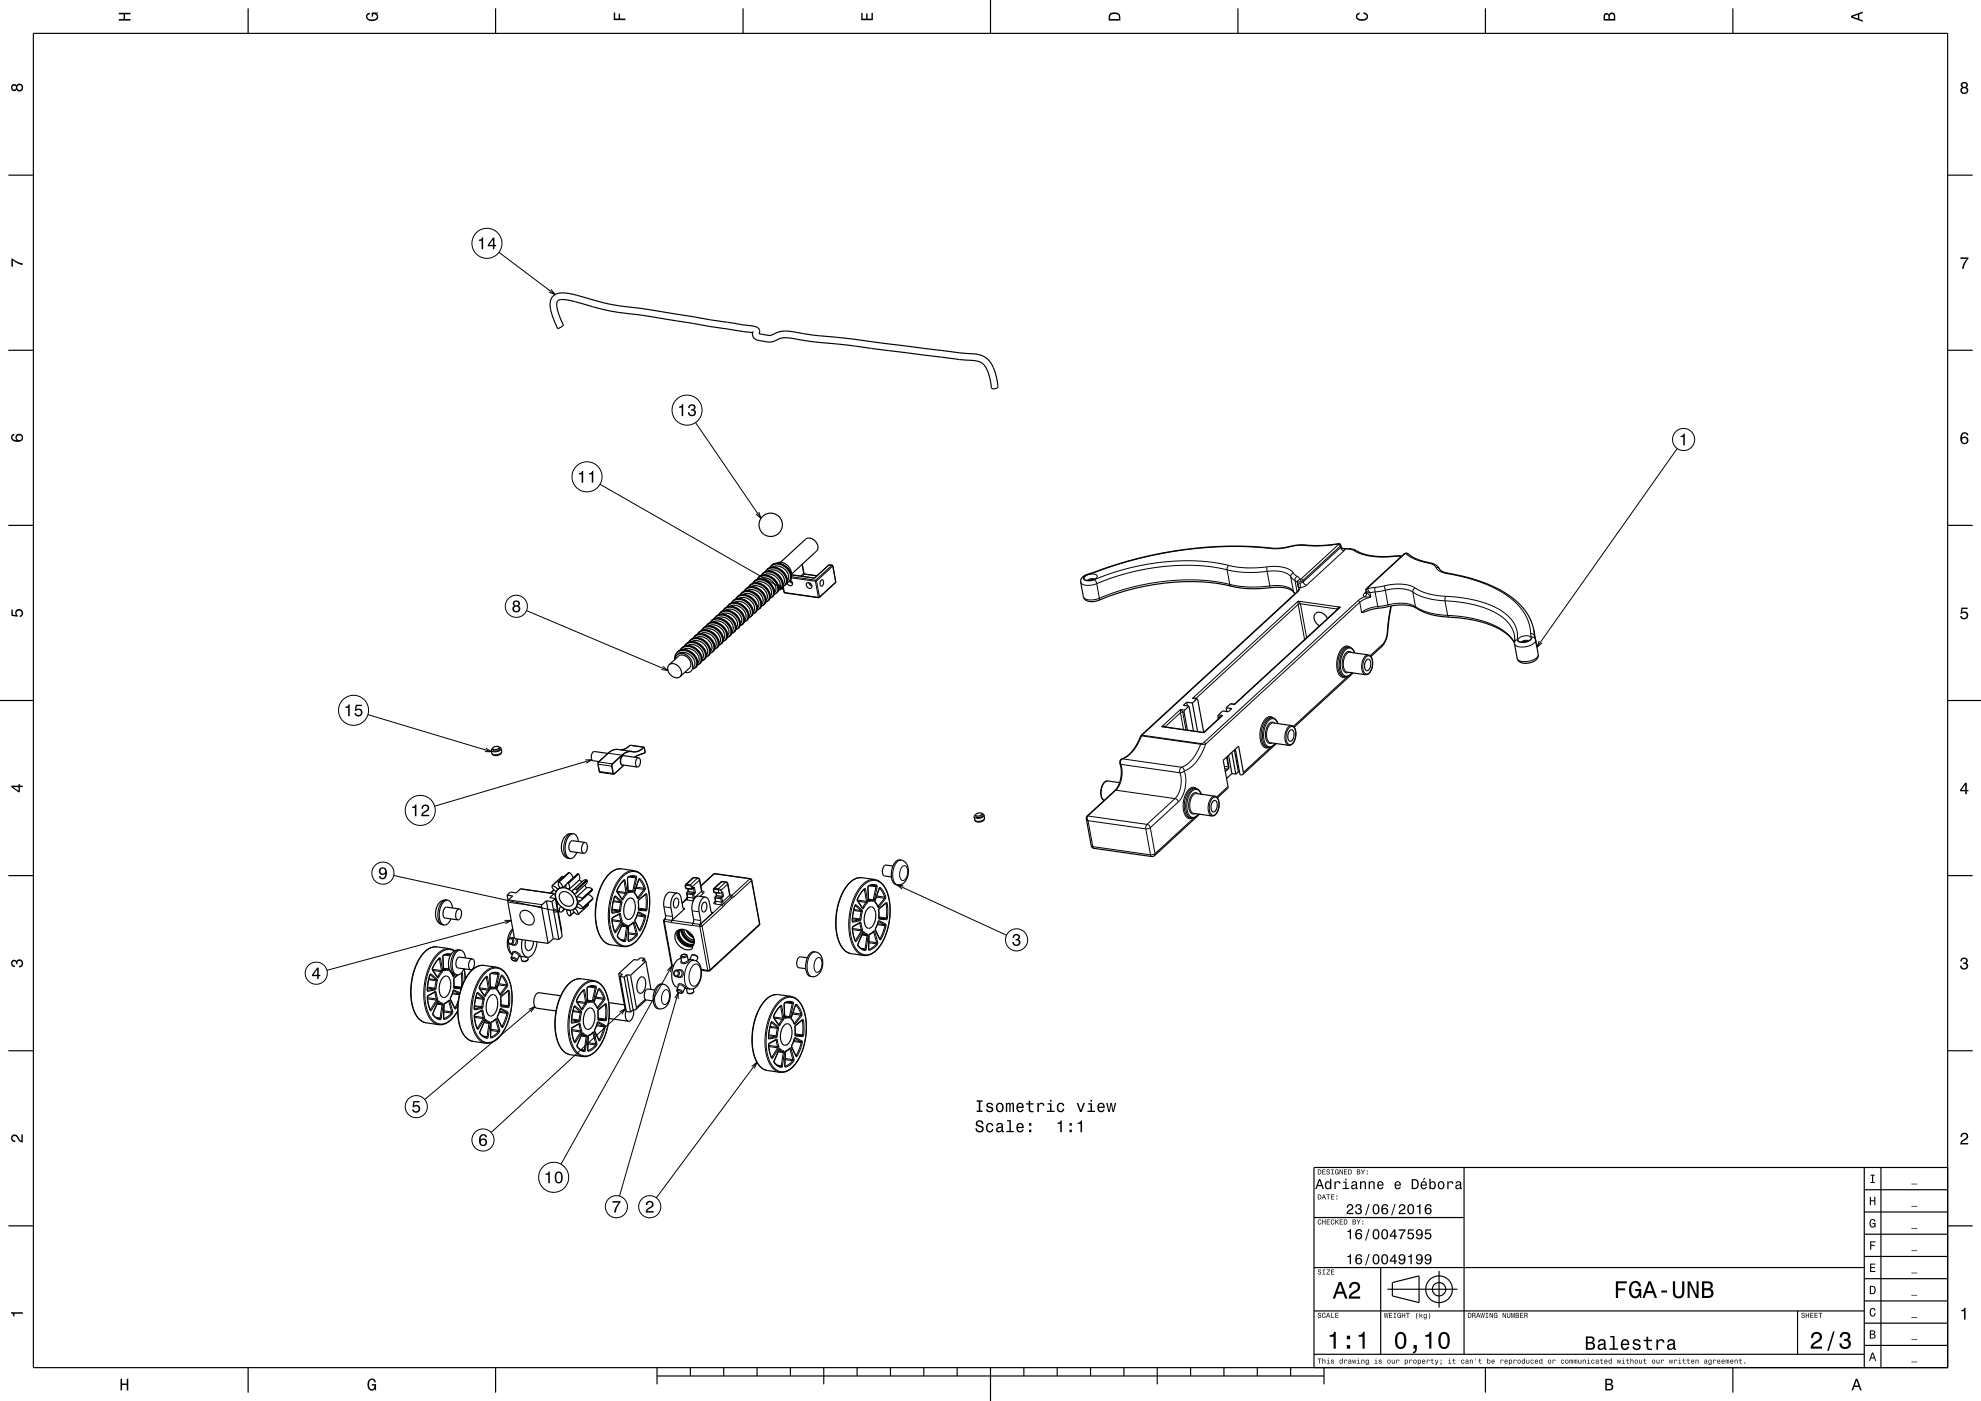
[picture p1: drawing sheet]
<svg xmlns="http://www.w3.org/2000/svg" width="594mm" height="420mm" viewBox="0 0 594 420" stroke-linecap="round" stroke-linejoin="round" font-family="sans-serif">
<g fill="none" stroke="#000" stroke-width=".3">
<path d="M149.6 75.7l16.8 12.6M165.2 86.7l1.2 1.6-1.8-.7M208.6 126.7l19.6 28.7M502.9 134.5l-42.1 59.5M179.9 145.2l55 31.5M227.5 153.5l.7 1.9-1.5-1.3M220.6 179.6a3.1 3.1 0 0 1 4.7-.1l1.4 2M221 179a3.6 3.6 0 0 1 5.2 1.1 2.69 2.69 0 0 1 .3 3.5M221.1 178.9a3.7 3.7 0 0 1 5.5 1.7l.3 .8M221.9 178.4a3.1 3.1 0 0 1 4.7 0l.6 .6 .8 1.3M222.3 177.8a3.6 3.6 0 0 1 5.1 1.2 2.69 2.69 0 0 1 .4 3.5M222.4 177.7a3.7 3.7 0 0 1 5.5 1.7l.3 .8"/>
<path d="M223.2 177.3a3.1 3.1 0 0 1 4.7-.1l1.4 2M223.6 176.6a3.6 3.6 0 0 1 5.1 1.2 2.69 2.69 0 0 1 .3 3.5l.6-1.1-.1-1.2M223.7 176.6a3.7 3.7 0 0 1 5.4 1.6l.4 .8M224.4 176.1a3.1 3.1 0 0 1 4.8-.1 2.81 2.81 0 0 1 .8 4.3l-.4 .2M224.9 175.5a3.6 3.6 0 0 1 5.1 1.1 2.69 2.69 0 0 1 .3 3.5M224.9 175.4a3.7 3.7 0 0 1 5.5 1.7l.4 .8M225.7 174.9a3.1 3.1 0 0 1 4.7-.1l1.4 2M226.1 174.3a3.6 3.6 0 0 1 5.2 1.1l.7 1.3M226.2 174.2a3.7 3.7 0 0 1 5.5 1.7l.4 .8M227 173.7a3.1 3.1 0 0 1 4.7 0 2.81 2.81 0 0 1 .9 4.2l-.5 .2M227.4 173.1a3.6 3.6 0 0 1 5.1 1.2l.8 1.2M227.5 173a3.7 3.7 0 0 1 5.5 1.7l.3 .8"/>
<path d="M228.3 172.5a3.1 3.1 0 0 1 4.7 0 2.81 2.81 0 0 1 .8 4.2l-.4 .2M228.7 171.9a3.6 3.6 0 0 1 5.1 1.2l.7 1.3M228.8 171.9a3.7 3.7 0 0 1 5.5 1.6l.3 .8M229.3 179.2h.1M229.3 179.2a1.82 1.82 0 0 1-1 2.4M229.5 179h.1M229.6 171.4a3.1 3.1 0 0 1 4.7-.1l.6 .6 .7 1.4M230 170.7a3.6 3.6 0 0 1 5.1 1.2 2.69 2.69 0 0 1 .3 3.5M230 170.7a3.7 3.7 0 0 1 5.5 1.7l.4 .8M230.8 177.9h.1M230.8 177.9l.1 1.1-.5 1M230.8 170.2a3.1 3.1 0 0 1 4.7-.1l1.4 2"/>
<path d="M231.2 169.6a3.6 3.6 0 0 1 5.2 1.1l.7 1.3M231.3 169.5a3.7 3.7 0 0 1 5.5 1.7l.4 .8M231.8 176.8h.1M231.8 176.8a1.82 1.82 0 0 1-.9 2.5M232 176.7h.1M232 176.7v1.5l-.4 .7M232.1 176.7h.1M232.1 176.7l.1 1.2-.5 1M233.3 175.5v.1M233.3 175.6v1.4l-.4 .8M233.3 175.5h.1M233.3 175.5l.2 1.2-.5 1"/>
<path d="M233.5 175.3l1.4 1.4-1.9-.5M234.5 174.4h.1M234.5 174.4l.1 1.5-.4 .7M234.6 174.3h.1M234.6 174.3l.1 1.2-.5 1M234.9 175.8l.3 1.8M235.1 177.6h.1M235.2 177.6l.1 .2M235.2 177.6l10.2 1.5M235.6 173.3h.1M235.7 173.3a1.82 1.82 0 0 1-1 2.5M235.9 173.2l.1 1.1-.5 1"/>
<path d="M235.9 173.2h.1M236.9 172.1h.1M236.9 172.1a1.82 1.82 0 0 1-.9 2.5M237.1 172h.1M237.1 172l.1 1.5-.5 .7M237.2 172h.1M237.2 172l.1 1.2-.5 1M237.3 173.2l7.2 1.1M237.3 172.9l7.3 1M240.5 169.2l.5 2.7M241 171.9h.1M241 171.9l.3 .2"/>
<path d="M241 171.9l-.9 .8M241.3 172.1l3.6 .5M241.3 172.1l-.8 .7M241.3 172.1h.1M244.5 174.3l.9 4.8M244.6 173.9l.2 .3M244.6 173.9l-.1 .4M244.8 174.2l-.3 .1M244.8 174.2l.9 4.8M245.4 179.1l.1 .1M245.7 179l-.3 .1M245.7 179v.1"/>
<path d="M248.6 169.3l-.1 .1M248.6 169.3l-4.3 4-7-1M248.6 169.3l.9 .2M248.7 169.3h-.1M249.5 169.5l.2 .2M249.5 169.5l-4.9 4.4M249.5 169.4v.1M249.7 169.7l.9 4.8M249.7 169.7l-4.9 4.5M249.7 169.6v.1M250.6 174.5l-4.9 4.5M250.6 174.5l-.1 .2"/>
<path d="M250.6 174.4v.1M324 174.5a3.2 3.2 0 0 0 3.9 .8l1-.3M324.8 178.9a3.3 3.3 0 0 0 3.9 .8l.9-.4M325.3 172.9a3 3 0 0 1 3.7-.3 2.15 2.15 0 0 1-2.7 1.4l-.6-.1a.58 .58 0 0 1-.6-.3 .58 .58 0 0 1 .2-.7zM326.4 172l.1 .1M326.5 172.1l-.9 .4a.84 .84 0 0 0-.7 1 .84 .84 0 0 0 1.1 .6l2.2-.3M328 173.6l-.8-.1-.9 .4M328.2 173.8l.7 1.2M328.5 171.4h.2M328.7 171.4l-2.2 .7M328.9 175l.7 4.3M329.6 179.3l-.1 .6"/>
<path d="M367.9 170.8l-4.1-.8-4.7-.5h-4.9l-5.1 .3-5.4 .8-5.4 1.2-4.9 1.4-4.5 1.8M367.9 170.8l3.1 .6 2.9 .2 6.1-.3M367.9 170.8l.8 4.4M368.4 169.5l5.3 .7 6.1-.3M368.4 169.5l-4.6-.9-4.4-.4-5.1-.1-5.1 .4-5.7 .8-5.1 1.1-5.6 1.6-4.6 1.8M368.4 169.5l-.4 .5-.1 .8M368.7 175.2l-4.1-.8-4.7-.5h-4.9l-5.1 .3-5.4 .8-5.4 1.1-4.9 1.5-4.6 1.7M368.7 175.2l3.1 .6 2.9 .2 6.1-.3M368.7 175.2l.4 .5M379.8 169.9l2.5-.1 2.4 .3 2 .7 1.1 1M379.8 169.9l.2 1.4M380 171.3l2.4-.1 1.9 .2 1.7 .6 1 .9"/>
<path d="M380 171.3l.8 4.4M380.8 175.7l2.4-.2 1.9 .3 1.7 .6 1 .9M380.8 175.7l.1 .5M380.9 164.4l-6-.5-6.3-.1-7 .4-6.9 .7-6.6 1.1-6.6 1.5-6.6 1.8-6.2 2.1M381.2 164.3l-.3 .1M386.8 163.8l.1 .1M386.9 163.9l-2.9 .5h-3.1M387 172.9l1.3 1.1M387 172.9l.8 4.4M387.8 171.8l1.2 1M387.8 171.8l-.6 .4-.2 .7M387.8 177.3l.6 .6"/>
<path d="M387.8 177.3l.1 .3M388.3 174l.7 .6M388.3 174l.6 3.4M389 172.8l.9 .9M389 172.8l-.5 .5-.2 .7M389 174.6l.2 1.3M389.1 177.5l-.3 .1M389.1 177.5l-46.7 42.9M389.2 175.9l.2 .5M389.2 175.9l.6 .3M389.8 174.8v1.4M389.8 174.8l-.5 .4-.1 .7"/>
<path d="M389.8 176.2l-.7 1.3M389.9 173.7l.2 .6M389.9 173.7l-.7 .3-.2 .6M390.1 174.3l-1.1 .3M390.2 173.5l.5 .5M390.2 173.5l-.3 .2M390.7 174l-.6 .3M390.7 174l.1 .4M390.8 174.4l.3 .7 .7 .3M390.8 174.4l-1 .4M391.1 163.5h-2.1l-2.1 .4M391.4 163.4l-.3 .1"/>
<path d="M391.8 175.4l-.8 .5-1.2 .3M401.4 163.2l.5 .5M401.4 163.2l-11.2 10.3M401.4 163v.1M401.4 163.1l-5.2 .5-5.1-.1M401.4 163.1v.1M401.4 163.1l.6 .3M401.9 163.7l-11.2 10.3M401.9 163.7l.1 .5M402 164.2l.3 .6 .7 .3M402 164.2l-11.2 10.2M402 163.4h.1"/>
<path d="M402 163.4l-.1 .3M402.1 163.9h.1M402.1 163.9l-.1 .3M402.1 163.9l.3 .4 .4 .2M402.7 164.4l.1 .1M402.8 164.5l.4 .1M403 165.1l-11.2 10.3M403.2 164.6l-.2 .5M403.2 164.6h1.6l1.2 .4M403.3 164.5l-.1 .1M406 165l.7 .1M406 165l2.2 1.1 2.7 .6 3.6 .3 3.7-.2"/>
<path d="M409.1 177.9a.55 .55 0 0 0-.3 .5 .55 .55 0 0 0 .3 .5M409.1 178.9l1.9 .1M409.1 178.9l-1.9 1.2M409.5 177l.1 .1M409.6 177.1l1.2 .6M409.6 177.8l-.5 .1M409.8 177.6l-.2-.2-.5 .5M409.8 177.6l-.1 .8-.6 .5M409.8 177.6l1.2 1.4M410 176.5l-.4 .6M410 176.5l.8 1.2M410 176.3v.2"/>
<path d="M410 176.3l-.2 .1M410.8 177.7l.2 1.3M411 179l-2 .7-1.3 .9M412.3 176.1l-2.3 .4M412.3 176.1v1.4M412.3 177.5l-1.5 .2M412.3 177.5l.8 4.3M415 175.7l2.8-.5 2.6-.1 2.3 .4 1.6 .8M415 175.7l-2.7 .4M415 175.7l.4 1.2M415.4 176.9l-3.1 .6M415.4 176.9l2.5-.4h2.4l2 .4 1.3 .6"/>
<path d="M415.4 176.9l.8 4.4M418.2 166.8h2M418.3 166.7l-.1 .1M421.2 166l-.2 .1M421.2 166l-11.2 10.3M421.3 165.9h.1M421.4 165.9l-.2 .1M421.4 165.9l2.7 1.7 4.1 1.2M421.4 165.9l.9 .2M423.6 177.5l1.8 1 2.2 .8 2.8 .5 2.9 .3M423.6 177.5l.8 4.4M424.3 176.3l1.7 .9 2.2 .8 5.3 .8"/>
<path d="M424.3 176.3l-.5 .4-.2 .8M428.2 168.8a3.1 3.1 0 0 1 2.3 1.3M428.5 168.7l-.3 .1M430.5 170.1l1.2 1.1 2.2 .8M430.5 170.1h.6l.5 .4M433.5 178.8l4.6 .4 4.6 .8 4.1 1.3 2.9 1.5 2.4 1.8 1.9 2.3 .9 2.2v2.7M433.5 178.8l-.2 1.3M433.9 172l5.4 1.1 4.9 1.5 4.5 2 3.4 2.1 2.8 2.4 2.1 2.7 1.5 3.1 .5 3M434.2 171.9l-.3 .1M157.9 183.1l42.4 17.9M198.7 199.8l1.6 1.2-2-.3M202.3 197.7a2.58 2.58 0 0 1 1.3-2.5 2.58 2.58 0 0 1 2.8 .2 3.4 3.4 0 0 1 2.2 4.5l-1 .6"/>
<path d="M203.1 195.5a3.6 3.6 0 0 1 5.2 1.1l.7 1.3M203.2 195.4a4 4 0 0 1 6 3.6l-.5 1M204 194.9a3.1 3.1 0 0 1 4.7-.1l1.4 2M204.4 194.3a3.6 3.6 0 0 1 5.1 1.1 2.69 2.69 0 0 1 .4 3.5M204.5 194.2a3.7 3.7 0 0 1 5.5 1.7l.3 .8M205.3 193.7a3.1 3.1 0 0 1 4.7 0 2.81 2.81 0 0 1 .8 4.2l-.4 .2M205.7 193.1a3.6 3.6 0 0 1 5.1 1.2l.7 1.2M205.7 193a3.7 3.7 0 0 1 5.5 1.7l.4 .8M206.5 192.5a3.1 3.1 0 0 1 4.8 0 2.81 2.81 0 0 1 .8 4.2l-.4 .2M207 191.9a3.6 3.6 0 0 1 5.1 1.2l.7 1.3M207 191.9a3.7 3.7 0 0 1 5.5 1.6l.4 .8M207.8 191.4a3.1 3.1 0 0 1 4.7-.1 2.81 2.81 0 0 1 .9 4.3l-.4 .1"/>
<path d="M208.2 190.7a3.6 3.6 0 0 1 5.2 1.2 2.69 2.69 0 0 1 .3 3.5M208.3 190.7a3.7 3.7 0 0 1 5.5 1.7l.4 .8M209 197.9h.1M209 197.9v1.5l-.4 .7M209.1 190.2a3.1 3.1 0 0 1 4.7-.1l1.4 2M209.5 189.6a3.6 3.6 0 0 1 5.1 1.1l.8 1.3M209.6 189.5a3.7 3.7 0 0 1 5.5 1.7l.3 .8M210.1 196.8h.1M210.1 196.8a1.82 1.82 0 0 1-1 2.5M210.3 196.7h.1M210.3 196.7l.1 1.2-.5 1M210.4 189a3.1 3.1 0 0 1 4.7 0l1.4 1.9"/>
<path d="M210.8 188.4a3.6 3.6 0 0 1 5.1 1.1l.7 1.3M210.9 188.3a3.7 3.7 0 0 1 5.5 1.7l.3 .8M211.5 195.5v.1M211.5 195.6l.1 1.4-.5 .8M211.6 195.5l.1 1.2-.5 1M211.6 195.5h.1M211.7 187.8a3.1 3.1 0 0 1 4.7 0 2.81 2.81 0 0 1 .8 4.2l-.4 .2M212.1 187.2a3.6 3.6 0 0 1 5.1 1.2 2.69 2.69 0 0 1 .3 3.5M212.1 187.1a3.7 3.7 0 0 1 5.5 1.7l.4 .8M212.8 194.4h.1M212.8 194.4l.1 1.5-.5 .7M212.9 194.3h.1"/>
<path d="M212.9 194.3l.1 1.2-.5 1M212.9 186.7a3.1 3.1 0 0 1 4.7-.1l1.4 2M213.3 186a3.6 3.6 0 0 1 5.2 1.2 2.7 2.7 0 0 1 .3 3.5M213.4 186a3.7 3.7 0 0 1 5.5 1.7l.4 .7M214.2 193.2h.1M214.2 193.2l.1 1.1-.5 1M214.2 185.5a3.1 3.1 0 0 1 4.7-.1l1.4 2M214.6 184.9a3.6 3.6 0 0 1 5.2 1.1l.7 1.3M214.7 184.8a3.7 3.7 0 0 1 5.5 1.7l.3 .8M215.2 192.1h.1M215.2 192.1a1.82 1.82 0 0 1-1 2.5M215.4 192h.1"/>
<path d="M215.4 192l.1 1.1-.5 1.1M215.4 192l.2 1.2-.5 1M215.5 184.3a3.1 3.1 0 0 1 4.7 0 2.81 2.81 0 0 1 .8 4.2l-.4 .2M215.9 183.7a3.6 3.6 0 0 1 5.1 1.1l.7 1.3M216 183.6a3.7 3.7 0 0 1 5.5 1.7l.3 .8M216.5 190.9v.1M216.5 191a1.82 1.82 0 0 1-1 2.4M216.6 190.8v.1M216.6 190.9l.1 1.4-.4 .8M216.7 190.8h.1M216.7 190.8l.1 1.2-.5 1M216.8 183.1a3.1 3.1 0 0 1 4.7 0l.6 .6 .8 1.4"/>
<path d="M217.2 182.5a3.6 3.6 0 0 1 5.1 1.2 2.69 2.69 0 0 1 .4 3.5M217.3 182.4a3.7 3.7 0 0 1 5.5 1.7l.3 .8M218 189.6h.1M218 189.6l.1 1.2-.5 1M218 182a3.1 3.1 0 0 1 4.8-.1l1.3 2M218.5 181.3a3.6 3.6 0 0 1 5.1 1.2l.7 1.3M218.5 181.3a3.7 3.7 0 0 1 5.5 1.6l.4 .8M219 188.6h.1M219 188.6a1.82 1.82 0 0 1-.9 2.4M219.3 188.4v.1M219.3 188.5l.1 1.1-.5 1M219.3 180.8a3.1 3.1 0 0 1 4.7-.1 2.81 2.81 0 0 1 .9 4.3l-.4 .2"/>
<path d="M219.7 180.2a3.6 3.6 0 0 1 5.2 1.1l.7 1.3M219.8 180.1a4 4 0 0 1 6 3.6l-.5 1.1M220.3 187.4h.1M220.3 187.4a1.81 1.81 0 0 1-.9 2.5M220.5 187.3h.1M220.5 187.3l.1 1.1-.5 1.1M220.6 187.3l.1 1.1-.5 1.1M221.7 186.1l.1 .1M221.8 186.2l.1 1-.5 1.2M221.8 186.1h.1M221.8 186.1l.2 1.2-.6 1M222.9 185.1h.1"/>
<path d="M222.9 185.1a1.81 1.81 0 0 1-1 2.4M223.1 184.9h.1M223.1 184.9l.1 1.2-.5 1M224.1 183.9h.1M224.1 183.9a1.82 1.82 0 0 1-.9 2.4M224.3 183.8h.1M224.3 183.8l.1 1-.5 1.2M224.4 183.7v.1M224.4 183.8l.1 1.1-.5 1M225.6 182.6h.1M225.6 182.6l.1 1.1-.5 1.1M226.7 181.5v.1"/>
<path d="M226.7 181.6a1.82 1.82 0 0 1-.9 2.4M226.9 181.4h.1M226.9 181.4l.2 1.2-.5 1M228 180.3v.1M228 180.4a1.83 1.83 0 0 1-1 2.4M228.2 180.2h.1M228.2 180.2l.1 1.2-.5 1M389.2 181.2l2 10.5M389.2 181.2l-30.6 28.2M389.3 180.2l-.1 1M389.3 180.2l.6 .8M389.3 180.2l-31.8 29.2"/>
<path d="M389.3 180.2l12.6 1.8M389.9 181l-.7 .2M389.9 181l1.9 10.2M389.9 181l11 1.6M400.9 182.6h.2M400.9 182.6v.2M401.9 182l-.6 .2-.4 .4M401.9 182l-.6 .4M401.9 182l-31.7 29.2M404.2 193.9a3.7 3.7 0 0 0-2.9 3.6 4.9 4.9 0 0 0 1.3 5.3l.3 .1M404.6 194a3.7 3.7 0 0 0-2.9 3.6 4.9 4.9 0 0 0 1.3 5.2l.3 .1M404.8 194a1.97 1.97 0 0 0-3 1.3l-.9 2.4a4.9 4.9 0 0 0 1.5 5.3l1.1-.1"/>
<path d="M404.8 195.6a3.2 3.2 0 0 0-2 3.7l.3 1.5 .9 .7M405.2 195.6a1.38 1.38 0 0 0-2.2 .9 4.3 4.3 0 0 0 .5 5.1h.9M406.2 195.7a1.66 1.66 0 0 0-1.6-1.4 1.66 1.66 0 0 0-1.7 1.2 6.2 6.2 0 0 0 .1 6.9 1.61 1.61 0 0 0 2.3-.7M407.2 180.1l.5 .5M407.2 180.1l-46.2 42.5M407.7 180.6l.6 3 2.2-1.2 2.6-.6M407.7 180.6l-46.2 42.5M409.6 197a1.13 1.13 0 0 1 1.3-.2 1.13 1.13 0 0 1 .6 1.2 3.6 3.6 0 0 1-1.6 4.1 2.1 2.1 0 0 1-1.2-2.8l.3-1.4zM410.3 196.3a3.2 3.2 0 0 0-2 3.8l.3 1.4 .9 .8M413.1 181.8l.2 .5M414.5 193.2l-.2 .6M414.5 193.2l-3.7 3.4"/>
<path d="M416 189.4a6 6 0 0 1-1.5 3.8M416.1 189.4h-.1M416.2 181.3l-3.1 .5M416.2 181.3l2.5-.4h2.4l2 .3 1.3 .7M416.2 181.3v.6M417 181.7l-1 7.7M424.4 181.9l1.8 1 2.2 .7 2.8 .6 2.9 .3M424.4 181.9l.3 .4M433.3 180.1l4.3 .4 3.7 .6 3.6 1.1 2.7 1.1 2.6 1.5 1.8 1.6 1.3 1.8 .8 2.2M433.3 180.1l.8 4.4M434.1 184.5l6.8 .8 5.8 1.6 2.5 1.1 2 1.3 1.7 1.6 1.2 1.7M434.1 184.5l.3 .5"/>
<path d="M454.9 191.8l-.6 .3-.2 .4M455.3 191.4a3 3 0 0 1 3.8-.3 2.15 2.15 0 0 1-2.7 1.4l-.6-.1a.58 .58 0 0 1-.6-.3 .58 .58 0 0 1 .1-.7zM458.1 192.1l-.8-.1-.9 .4M459 189.9l.2 1.1M459 189.9l.7 .2 .4 .6M459.2 191a1.73 1.73 0 0 1-2 1.6l-1.7-.1-.4-.3-.2-.4M459.2 191h.6l.5 .4M459.9 188.9l.2 1.8M460.1 190.7v.3M460.1 190.7l.1 .5M460.4 191.8a3.4 3.4 0 0 1-3.6 2.2 2.42 2.42 0 0 1-2.7-1M460.7 193.2l.1 .5"/>
<path d="M461.2 196.2a3.4 3.4 0 0 1-3.6 2.1 2.42 2.42 0 0 1-2.7-.9M461.5 192.2l-.7 1.8 1.6-1.2M110.3 214.2l37.1 11.2M348.3 217.9l.8-.2 .3 .2M348.3 217.9h.6M348.3 217.9l12.7 1.8M349.4 217.9h.1M354 213.7l.9 5M354 213.7l-4.6 4.2M354 212.7v1M354 212.7l.6 .8M354 212.7l-5.7 5.2"/>
<path d="M354 212.7l1.2 .2M354.6 213.5l-.6 .2M354.6 213.5l1 5.3M354.6 213.5h.5M357.5 209.4h.7M357.5 209.4l.8-.2 .3 .2M357.5 209.4l1.3 .2M358.6 209.4l-.1 .1M360.7 219.5l.3 .2M361.1 219.4l-.1 .3M365.2 215h.4M365.4 214.3l1.2 .2"/>
<path d="M365.6 215l.2 .1M365.6 215v.2M366.6 214.5l-.6 .2-.4 .3M366.6 214.5l-.6 .4M366.6 214.5l-5.6 5.2M368.9 211l1.3 .2M369.9 211.1l.3 .1M370.3 211l-.1 .2M381.2 215.1a3.7 3.7 0 0 0-2.9 3.6 4.9 4.9 0 0 0 1.3 5.2l.3 .1M381.6 215.2a3.7 3.7 0 0 0-2.9 3.5 4.9 4.9 0 0 0 1.3 5.3l.3 .1M381.8 215.2a1.97 1.97 0 0 0-3 1.3l-.9 2.4a4.9 4.9 0 0 0 1.5 5.3l1.1-.1M381.8 216.7a3.2 3.2 0 0 0-2 3.8l.3 1.4 .9 .8"/>
<path d="M382.2 216.8a1.38 1.38 0 0 0-2.2 .9 4.3 4.3 0 0 0 .5 5.1l.9-.1M383.1 216.9a1.66 1.66 0 0 0-1.5-1.5 1.66 1.66 0 0 0-1.7 1.3 6.2 6.2 0 0 0 .1 6.9 1.61 1.61 0 0 0 2.3-.7M386.5 218.2a1.13 1.13 0 0 1 1.4-.3 1.13 1.13 0 0 1 .6 1.3 3.6 3.6 0 0 1-1.6 4 2.11 2.11 0 0 1-1.3-2.7l.3-1.2zM387.3 217.5a3.2 3.2 0 0 0-2 3.8l.3 1.4 .8 .7M404 202.9l-16.2 14.8M145.7 224.3l1.7 1.1-2-.1M150.4 225.3a1.97 1.97 0 0 1-2.9 .5M175.5 227.8h2l-1.7 1M177.5 227.8l-47.2 13.9M179.3 229.1h.1M179.3 229.1l4.1 .6M179.3 229.1l.4 2.2"/>
<path d="M179.5 228.4l-.2 .7M179.5 228.4l4.1 .6M179.5 228.4h.1M179.7 231.3h.1M179.7 231.3l.2 .2M179.7 231.3l4.1 .6M182.4 225.8l4 .6M182.4 225.8l-2.9 2.6M182.4 225.8h-.1M183.4 229.7l.4 2.2M183.5 229.6l-.1 .1M183.5 229.6l.4 2.2"/>
<path d="M183.6 229l-.2 .7M183.6 229l.1 .1M183.7 229.1l-.2 .5M183.8 231.9l.2 .2M183.9 231.8l.3 .2M183.9 231.8l-.1 .1M184.2 232h.1M185.3 224.7l-1.5 .2-1.4 .9M186.4 226.4l.1 .1M186.4 226.4l-2.8 2.6M186.5 226.5l-2.8 2.6M187 229.4l-2.8 2.6"/>
<path d="M187.1 226.6a1.7 1.7 0 0 0-.4 2.7M187.3 226.6a1.04 1.04 0 0 0-1.3 1.3v.2a.86 .86 0 0 0 .9 1.2M188.9 223.4l-1.3 1-1.5 .4M188.9 223.4l4.1 .6M188.9 223.4v.1M189 223.4h-.1M189.3 225.2l-1.4 .2-1.5 1M189.6 225.3v.1M189.6 225.4l-1.5 .1-1.6 1M191.5 226.3l-1.3 .7M191.5 226.3v.1M193 224l-1.6 1.1-1.6 .2"/>
<path d="M193 224l.1 .1M193.1 224h-.1M193.1 224.1l.1 .1M193.1 224.1l-1.7 1.2-1.8 .1M193.2 224.2l.2 1.2M193.2 224.1v.1M193.3 225.7h.1M193.3 225.7l-1.8 .6M193.4 225.4l-.1 .3M193.4 225.4h.1M332.2 234.1a3.2 3.2 0 0 0-2 3.8l.2 1.3 .7 .8M334.6 236.9l-.3 .1"/>
<path d="M334.6 236.9l-8.4 7.7M334.6 236.9l17.7 2.5M335.8 229l.3 .1M336.1 229.1l.4 2.1-.2 2.2a6.6 6.6 0 0 1-1.7 3.5M336.1 229.1l17.7 2.6M336.5 227.5a1.42 1.42 0 0 0-.4 1.6M336.5 227.5l17.8 2.5M336.5 227.5h-.1M342.3 220.6l-.3 .1M342.3 220.6l-1.1 2.3-1.4 2.2-1.5 1.5-1.8 .9M342.3 220.6l17.7 2.5M342.4 220.4l-.2 .1"/>
<path d="M342.4 220.4l-.1 .2M342.4 220.4l17.7 2.5M352.3 239.4l.7 .4 .3 .6M352.3 239.4l-8.4 7.7M353.8 231.7l.4 2-.2 2.2a6.6 6.6 0 0 1-1.7 3.5M354.3 230a1.42 1.42 0 0 0-.5 1.7M354.3 230l.6 .4 .2 .7M355.1 231.1l.5 2.3-.2 2.7-.8 2.5-1.3 1.8M355.1 231.1l-.6 .5-.7 .1M358.1 236.3a3.7 3.7 0 0 0-2.8 3.6 4.9 4.9 0 0 0 1.3 5.2l.3 .1M358.6 236.4a3.7 3.7 0 0 0-2.9 3.5 4.9 4.9 0 0 0 1.3 5.3l.3 .1M358.7 236.4a1.97 1.97 0 0 0-3 1.2l-.8 2.5a4.9 4.9 0 0 0 1.5 5.3l1.1-.1"/>
<path d="M358.8 237.9a3.2 3.2 0 0 0-2 3.8l.3 1.4 .8 .7M359.2 238a1.38 1.38 0 0 0-2.2 .9 4.3 4.3 0 0 0 .4 5.1l1-.1M360 223.1l-1.2 2.7-1.4 2-1.5 1.4-1.6 .8M360.1 238.1a1.66 1.66 0 0 0-1.5-1.5 1.66 1.66 0 0 0-1.7 1.3 6.2 6.2 0 0 0 .1 6.9 1.61 1.61 0 0 0 2.3-.8M360.1 222.9l-.1 .2M361 222.6l.5 .5M361 222.6l-.9 .3M361.5 223.1l-1.3 3-1.6 2.4-1.6 1.6-1.9 1M361.5 223.1h-1.5M363.5 239.4a1.13 1.13 0 0 1 1.4-.3 1.13 1.13 0 0 1 .6 1.3 3.6 3.6 0 0 1-1.6 4 2.1 2.1 0 0 1-1.3-2.8l.3-1.1zM364.3 238.7a3.2 3.2 0 0 0-2.1 3.8l.4 1.4 .8 .7M367.1 229.7l1.2 .2"/>
<path d="M367.2 230.4l.9 .2M367.8 227l.5 2.9M368.1 230.6l-.7 .7M368.1 230.6h.1M368.2 235.8l-3.4 3.1M368.3 229.9l.2 .1M368.3 229.9l-.2 .7M381 224l-8.2 7.5M171.6 249.9a3.4 3.4 0 0 0-2.5 3.5 3.2 3.2 0 0 0 1.4 3.9M270.2 257.9a3.4 3.4 0 0 0-2.5 3.5 3.2 3.2 0 0 0 1.5 3.9M270.5 259.8l.6-.3a1.73 1.73 0 0 1 1 2.5 1.68 1.68 0 0 1-1.7 1.9 3.1 3.1 0 0 1 .1-4.1zM295.2 245.2a1.97 1.97 0 0 1-2.9 .6"/>
<path d="M325.7 245.4l.6 .6M326.2 244.6l-.2 .5 .3 .9M326.2 244.6l-.3 .1M326.2 244.6l17.7 2.5M326.3 246l1.4 7.8M326.3 246l17.3 2.5M327.2 253.5l.5 .3M327.7 253.8l.3 .5M327.7 253.8l17.3 2.5M343.6 248.5l1.4 7.8M343.9 247.1l-.3 .6v.8M343.9 247.1l.7 .4 .3 .6"/>
<path d="M344.9 248.1l-1.3 .4M344.9 248.1l1.4 7.8M345 256.3l.4 .5M346.3 255.9l-.1 .6M346.3 255.9l-1.3 .4M353.3 240.4l-8.4 7.7M358 245.2l-11.7 10.7M118.1 262.5l49.8 10.8M133.8 269.8a3.4 3.4 0 0 0-2.5 3.6 3.2 3.2 0 0 0 1.5 3.8M151.3 275.9h2l-1.7 1M152.3 270.5l10.1 1.4M152.5 269.8l10 1.4"/>
<path d="M153.3 275.9l-55.3 15M153.8 278.8l-1 2.5M156 266.5l10.1 1.4M166.1 272.4l1.8 .9-2 .1M166.1 266.8l-1 .9M168.6 262.7l-3.1 2.8M170.4 264.8l3.1-2.8-3.1 2.8M170.5 261.6l-3 2.8M170.7 261.6l-3.1 2.8M172.1 273.4l-1.2 1.2M173.3 261.9l-3.1 2.8M175.9 263.8l-3 2.8"/>
<path d="M176.1 263.9l-3.1 2.9M176.4 271.3l-3 2.8M177.6 266.5l-3 2.9 3-2.9M177.7 266.7l-3.1 2.9M177.8 269.5l-3.1 2.8M177.8 269.3l-3.1 2.9M183.4 273.3l.3 .5M183.5 273.5h.1M183.5 275.7l.2 1.8 .6 2M183.5 273.3h-.1M183.5 273.5l.2 .3M183.5 275.6v.1"/>
<path d="M183.5 275.7l2.7 .4M183.5 272.8l2.1 .3M183.5 272.5l2.3 .3M183.5 276.1l2.7 .3M183.7 275l-.2 .7M183.7 275l-.1 .2M183.9 270.3l2.2 .3M184 270l2.1 .3M184.2 268.9l-.8 4.4M184.2 268.9h.1M184.3 279.3h.1M184.4 279.4l-.1 .1"/>
<path d="M184.4 279.3l.3 .2M184.4 279.3h.1M184.6 268.6l-.4 .3M184.6 268.6l-.3 .2 1.8 1.5M184.6 268.6l1.8 1.5M184.7 279.5h-.4M185 267.2l2.7 .4M185 267.3v.2M185 267.5l1.5 2.2M185 266.8v.7M185 266.8h.1M185.2 267.5l2.4 .4"/>
<path d="M185.5 274.2h.3M185.6 273.1l.2 .3M185.6 273.1l-2.1 .4M185.7 274l.1 .2M185.8 272.8l-.2 .3M185.8 272.8l.3 .1M185.8 274.2l.4 1.9M185.8 273.4l-2.1 .4M185.8 273.8l.3 .3M185.8 273.8l-.1 .2M185.8 273.8l-2.1 1.2M186.1 270.3v.3"/>
<path d="M186.1 272.9l-.3 .5M186.1 274.1l.4 1.8M186.1 274.1l-.3 .1M186.1 270.6l-.3 2.2M186.1 270.6l.4 .1M186.2 276.4l.3 .2M186.2 276.4l-1.8 2.9M186.2 276.1v.3M186.4 277.6l1.5 .3M186.4 260.5h-1.1l-1.2 .4-1.2 .9-1.2 1.4-1.8 3.5-1.1 4.5-.1 4.4 .7 3.8 .8 1.5 .8 1.2 1.1 .8 1 .3M186.4 270.1l.1 .6M186.4 270.1l-.3 .2"/>
<path d="M186.4 269.4h.2M186.5 270.7l-.4 2.2M186.5 277.4l1.3 .2M186.5 276.6l-1.8 2.9M186.5 269.5v.2M186.5 275.9v.7M186.5 275.9l-.3 .2M186.6 269.4l.3 .2M186.6 269.4l-.1 .1M186.6 276.9l-1.4 3.4M186.6 276.9l.1 .1M186.7 262.9l1.4-1.1 1.2-.5h1.3l1.4 .7 1 1.1 .9 1.8 .6 2 .3 2.5-.1 2.4-.4 3-1.5 4.4-1.1 1.8-1.3 1.4-1.3 .9-1.3 .3-.9-.1-1-.4-1.6-1.7-1-2.5-.5-3.3 .1-3.5 .7-3.6 1.3-3.2z"/>
<path d="M186.7 276.9h.1M186.7 276.9l1.1 .7M186.9 269.6l-.4 .1M186.9 264h.2M187 276.7l-.4 .2M187 276.7l1 .7M187 276.7l-.3 .2M187.1 263.8l-1.2 1.4-.9 1.6M187.1 263.8l.3 .2M187.1 263.8v.2M187.1 264l.6 3.6M187.4 264h-.3"/>
<path d="M187.4 264l.7 3.5M187.6 267.9l-1 1.5M187.6 267.9l.3 .2M187.7 267.6l-.1 .3M187.8 277.6l.1 .3M187.9 277.9l-.8 4.1 .2 .3M187.9 277.9h.3M187.9 268.1l-1 1.5M188 277.4l.2 .5M188 277.4l-.2 .2M188.1 267.5l-.2 .6M188.1 267.5l-.4 .1"/>
<path d="M188.1 263.5l.2 3.8M188.2 263.4l-.1 .1M188.2 277.9l-.6 4M188.3 267.3l.3 .3M188.3 266.9l1.4 .2M188.3 267.2v.1M188.4 267.4l.2 .2M188.4 267.4h.1M188.4 262.9l-.3 .6M188.4 262.9l-.1 .1M188.4 280l2.3 .3M188.4 279.6l2.4 .4"/>
<path d="M188.5 277.9l-.2 3.9M188.5 277.8v.1M188.6 262.9l2 .3M188.7 277.3l-.2 .6M188.7 277.3l-.1 .2M189.3 267.2l-.9 .2M189.4 262.7l1.1 .2M189.7 267.5l-1.1 .1M189.7 267.1v.4M189.7 267.1l.4 .1M189.8 276.7h.1M189.9 276.5l-1.2 .8"/>
<path d="M189.9 276.5l.3 .1M189.9 276.5v.2M189.9 276.7l.9 3.3M189.9 262.7l.6 .2M190.1 267.2l-.4 .3M190.2 261h-1.1l-1.2 .5-1.2 .8-1.2 1.4-1.8 3.5-1.1 4.5-.1 4.4 .7 3.9 .8 1.5 .8 1.2 1.1 .7 1 .4M190.2 276.6l-.3 .1M190.2 276.6l.9 3.2M190.3 267.3v.6M190.3 267.3h.1M190.3 267.7v.2M190.3 267.9l.8 1.3"/>
<path d="M190.4 276.3l1.3 2.7M190.4 276.2v.1M190.5 275.6l-.1 .7M190.5 275.6v.1M190.5 262.9l.1 .3M190.6 263.2l.3 .1M190.6 263.2l-.9 3.9M190.7 266.3l2.4 .3M190.8 262.7l-1.2-.2-1.2 .4M190.8 262.7l.1 .6M190.8 262.7l-.3 .2M190.8 280l-.1 .3"/>
<path d="M190.8 266l2.4 .3M190.9 263.3l-.8 3.9M191 274.5l2.3 .4M191.1 274.3l2.1 .3M191.1 269.2l.4 .1M191.1 279.8l-.1 .7M191.1 279.8l-.3 .2M191.1 269.1h.1M191.1 269.1v.1M191.2 273.7l-.7 1.9M191.2 273.7v.1M191.2 269.1l.3 .2"/>
<path d="M191.2 269.1h-.1M191.2 273.6h.1M191.4 270.3v2.1M191.4 272.4l.2 .5M191.4 270.3h.1M191.4 272.5l2.1 .3M191.4 272.4h.1M191.4 272.2l2.3 .3M191.5 263.7l-1.2 3.6M191.5 263.7h.1M191.5 273.4l-.3 .3M191.5 273.4l-.2 .2 1.9 1"/>
<path d="M191.5 273.4l2 .9M191.6 269.7l-.2 .6M191.6 269.7l-.1 .1M191.6 263.6h.1M191.6 272.9l2.1 .2M191.6 263.6l1 1.3 .6 1.4M191.7 278.7h.1M191.7 278.8v.2M191.8 278.7l.3 .2M191.8 278.7l-.1 .1M191.9 263.4l-.4 .3M191.9 263.4l.9 1.2 .7 1.6"/>
<path d="M191.9 263.4l-.3 .2M192.1 278.9l-.4 .1M193.1 266.6l.3 .3M193.1 266.6l-1.9 2.5M193.2 266.3l-.1 .3M193.2 274.6l.1 .3M193.3 274.9l-1.5 3.8M193.3 274.9l.3 .1M193.4 266.9l-1.9 2.4M193.4 268.2l.2 .1M193.5 274.3l.1 .7M193.5 274.3l-.3 .3"/>
<path d="M193.5 266.2l-.1 .7M193.5 266.2l-.3 .1M193.5 272.8l-2-.2 .1 .3M193.5 272.8l.2 .3M193.6 275l-1.5 3.9M193.6 268.3l.1 4.2M193.6 268l.4 .2M193.6 268l-2 1.7M193.6 268v.3M193.7 272.5l-.2 .3M193.7 272.5l.3 .1M194 268.2v4.4"/>
<path d="M194 268.2l-.4 .1M194 272.6l-.3 .5M199 276.1l.2 .2M199.1 271.8l2.1 .3M199.2 276.3h.1M199.2 276.3l2.4 13.1M199.2 276.2l2.1 .3M199.4 275.6l-.3 .1M199.5 274.5l2.2 .3M201.4 276.6l6.3 .9M201.4 275.9l-2.1-.2-.1 .6M201.5 275.9l6.3 .9"/>
<path d="M203.6 279.5a3.7 3.7 0 0 0 4.4 3.7M203.9 278.6a2.33 2.33 0 0 0 .3 3.8l1.5 1 2 .3M204.2 278.6l.2 1.2M204.3 278.6a1.72 1.72 0 0 0-.7 2.6 3.9 3.9 0 0 0 4.2 2.2M204.3 278.6a1.72 1.72 0 0 0-.5 2.6 3.8 3.8 0 0 0 4.1 2.1M204.4 278.6a4.1 4.1 0 0 0 3.7 4M204.6 278.6a3.9 3.9 0 0 0 3.5 3.9M204.7 278.6a3.8 3.8 0 0 0 3.4 3.6M204.8 272.3h.6M205.5 265.5h-.1M205.5 265.4l1.7 .2 .2 .9-1.7-.3zM205.7 269.7l.3 .1"/>
<path d="M205.7 269.7l-.2 .1M205.7 269.7l-1.2 1.2M205.9 279a4.7 4.7 0 0 0 2 2.1M205.9 267.6l1.9 .3M205.9 265.1l-.2 .2M205.9 265.1l-.3 .1M205.9 269.3l-.2 .4M205.9 269.3h.1M206 269.8l1.7 .2M206 269.2l-.1 .1M206.1 268.9l.1 .1M206.2 269l-.2 .8"/>
<path d="M206.2 269l1.7 .2M206.2 279.1l1.5 1.6M206.3 266.4l.2 .9M207.4 266.5l.1 .1M207.5 273l2.1 .3M207.7 270l.2 .1M207.7 277.4l2.1 .3M207.7 268.2l-1.7-.2 .2 1M207.7 268.2l.2 1M207.7 266.4l-.3 .1M207.7 266.4l.5-.5 .3 1.8-.5 .4M207.7 266.4v.1"/>
<path d="M207.8 267.9l-.1 .3M207.8 267.9l.2 .2M207.8 276.8l2.1 .3M207.9 269.2l-.2 .8M207.9 266.3l.3 1.2-.4 .4M208 275.7l2.1 .3M208 263.1l-.3 .1M208 268.1l-.3 .1M208 263.1l1.1 .2M208 263.1l-2.1 2M208 268.1l.2 1M208.2 263l-.2 .1"/>
<path d="M208.2 269.1l-.3 .1M208.2 269.1l.1 .2M209.1 263.3l.6 .6M209.1 263.3l-2.1 1.9-1.1-.1M209.3 263.2l-.2 .1M209.7 263.9l-2.1 1.9 .1 .6M209.7 263.9l.6 3.3M209.8 277.8h.1M209.8 263.7l-.1 .2M209.8 277.8l2.4 13.1M210 277.1h.1M210 277.1l.5 .5"/>
<path d="M210 277.1l-.2 .7M210.3 267.2l.6 .6M210.3 267.2l-2.1 1.9M210.4 267l-.1 .2M210.4 267.1h.1M210.5 277.6l-.7 .2M210.5 277.6l2.4 13.1M210.5 267.1a.41 .41 0 0 1 .5 .2 .41 .41 0 0 1-.1 .5M210.5 267.1h.1M210.9 267.8l-1 .9M213.3 273.5h.5M214 267.4h.1"/>
<path d="M214.1 267.4l.1 .2M214.1 270.5v.3l.3 .2M214.2 262h-.3M214.2 262l10.6 1.5M214.2 262l-4 3.7M214.3 269.1l.1 .1M214.4 261.9l-.2 .1M214.4 271l1.7 .2M214.4 270.4l-.3 .1M214.4 269.2l.2 1M214.4 269.2l1.7 .2 .2 1M214.5 270.1l.1 .1"/>
<path d="M214.5 270.2l-.4 .3M214.5 268.9l-.1 .3M214.5 268.9l1.9 .2 .3 1.2M214.5 268.9h-.1M214.6 270.2l-.2 .8M214.6 270.2l1.7 .2M214.8 267.6l.1 .9-.4 .4M215.4 266.8l.8 .1M215.4 266.8l.1 .8-1.4-.2M215.4 266.8l-1.4-.2 .1 .8M215.4 266.4v.4M215.4 266.4l.8 .5"/>
<path d="M216.1 271.2l.3 .1M216.2 266.9l.2 .7M216.3 270.4l-.2 .8M216.4 271.3l.5 .4M216.4 271.3l-6.4 5.8M216.4 267.6l.2 1.1M216.5 264.3l-.3 .1M216.5 264.3l-2.2 2 1.1 .1M216.5 264.3l1.1 .2M216.7 264.2l-.2 .1M216.7 270.3l-.4 .1M216.7 270.3l.3 .5"/>
<path d="M216.7 267.3l.2 1.4M216.9 271.7l-6.4 5.9M217 270.8l.3 .4M217 270.8l-.6 .5M217.3 271.2l-.4 .5M217.6 264.5l.6 .6M217.6 264.5l-2.2 1.9M217.7 264.4l-.1 .1M218.2 265.1l-2 1.8M218.2 265.1l.6 3.3M218.3 264.9l-.1 .2M218.8 268.4l.3 .5"/>
<path d="M218.8 268.4l-2.1 1.9M218.9 268.2l-.1 .2M218.9 268.3h.1M219 268.3l.4 .1M219 268.3h-.1M219.1 268.9l.3 .4M219.1 268.9l-2.1 1.9M219.4 269.3l-2.1 1.9M219.4 268.4l.5 .5M219.4 268.4l-.3 .5M219.9 268.9l-.5 .4M224.8 263.5l.5 .5"/>
<path d="M224.8 263.5l-5.4 4.9M225 263.4l-.2 .1M225.3 264l2.4 13.1M225.3 264l-5.4 4.9M225.4 263.8l-.1 .2M227.7 277.1v.3M227.7 277.1l-14.8 13.6M227.8 276.9l-.1 .2M255.5 276l.3 .4M255.5 276.2h.1M255.6 278.3l.3 2 .5 1.8M255.6 276h-.1"/>
<path d="M255.6 278.3h.1M255.6 278.3l2.7 .4M255.6 275.5l2.1 .3M255.6 275.2l2.2 .3M255.6 278.7l2.7 .4M255.8 277.7l-.2 .6M255.8 277.7l-.1 .2M256 273l2.2 .3M256 272.7l2.2 .3M256.3 271.5l-.8 4.5M256.3 271.5v.1M256.7 271.3l-.4 .2"/>
<path d="M256.7 271.3l-.3 .2 1.8 1.5M256.7 271.3l1.8 1.5M257.1 269.8l2.7 .4M257.1 269.9v.2M257.1 270.1l1.5 2.3M257.1 269.4v.7M257.1 269.4v.1M257.3 270.2l2.4 .3M257.6 276.8h.3M257.7 275.8l-2.1 .4 .2 .2M257.7 275.8l.2 .2M257.8 275.5l-.1 .3"/>
<path d="M257.8 275.5h.4M257.9 276.8l.4 1.9M257.9 276l-2.1 .4M257.9 276.5l.3 .3M257.9 276.5v.3M257.9 276.5l-2.1 1.2M258.2 273v.3M258.2 275.5l-.3 .5M258.2 276.8l.4 1.8M258.2 276.8h-.3M258.2 273.3l-.4 2.2M258.2 273.3l.4 .1"/>
<path d="M258.3 279.1l.3 .2M258.3 279.1l-1.8 2.8M258.3 278.7v.4M258.5 263.1l-1.2 .1-1.2 .5-1.3 1-1.1 1.3-1.9 3.8-.9 4.1-.1 4.6 .7 3.6 1.5 2.6 1 .8 1.2 .4M258.5 272.8l.1 .6M258.5 272.8l-.3 .2M258.5 272l.2 .1M258.6 273.4l-.4 2.1M258.6 279.3l-1.8 2.8M258.6 278.6v.7M258.6 278.6l-.3 .1M258.7 272.1l.3 .1"/>
<path d="M258.7 272.1l-.1 .3M258.7 279.6l-1.4 3.3M258.7 279.6h.1M258.8 279.6h.1M258.8 279.6l1.1 .6M258.9 265.4l1.4-1.1 1.4-.4 1.3 .2 1.2 .6 1 1.2 .9 1.9 .5 2 .3 2.2-.4 4.9-.7 2.7-.9 2.1-1 1.8-1.3 1.4-1.4 1-1.3 .3h-.9l-1-.5-1.6-1.7-1.1-2.6-.5-3.4 .2-3.7 .8-3.4 1.3-3.1zM259 272.2l-.4 .2M259 266.7h.2M259.1 279.4l-.4 .2M259.1 279.4l1 .6M259.1 279.4l-.3 .2M259.2 266.4l-1.1 1.3-1 1.7"/>
<path d="M259.2 266.4l.3 .2M259.2 266.4v.3M259.2 266.7l.6 3.5M259.5 266.6l-.3 .1M259.5 266.6l.6 3.5M259.7 270.5l-1 1.6M259.7 270.5l.3 .3M259.8 270.2l-.1 .3M260 270.8l-1 1.4M260.1 270.1l-.1 .7M260.1 270.1l-.3 .1M260.2 266.1l.2 3.8"/>
<path d="M260.2 266.1h.1M260.4 269.9l.3 .4M260.4 269.5l1.4 .2M260.4 269.9h.1M260.4 270h.1M260.5 270l.2 .3M260.5 265.5l-.3 .6M260.5 265.5l-.1 .2M260.7 265.6l2 .2M260.8 280l-.3 .5M260.8 280l-.1 .2M261.4 269.9l-.9 .1"/>
<path d="M261.4 265.4l1.2 .1M261.8 270.2l-1.1 .1M261.8 269.7v.5M261.8 269.7l.4 .1M261.8 279.4h.2M261.9 279.2l-1.1 .8M261.9 279.2l.4 .1M261.9 279.2l.1 .2M262 279.4l.9 3.2M262 265.4l.6 .1M262.2 269.8l-.4 .4M262.3 263.7h-1.2l-1.2 .5-1.2 .9-1.2 1.4-1.9 3.8-.9 4.1-.1 4.6 .7 3.6 1.5 2.6 1 .8 1.2 .4"/>
<path d="M262.3 279.3l-.3 .1M262.3 279.3l.9 3.2M262.4 269.9v.7M262.4 269.9v.1M262.4 270.4v.2M262.4 270.6l.8 1.3M262.5 278.9l1.3 2.7M262.5 278.8v.1M262.5 278.3v.6M262.5 278.3l.1 .1M262.6 265.5l.1 .3M262.7 265.8l.3 .1"/>
<path d="M262.7 265.8l-.9 3.9M262.7 269l2.5 .3M262.9 265.3l-1.2-.1-1.2 .3M262.9 265.3l.1 .6M262.9 265.3l-.3 .2M262.9 268.6l2.4 .3M263 265.9l-.8 3.9M263.1 277.2l2.3 .3M263.2 276.9l2.1 .3M263.2 271.9l.3 .1M263.3 276.4l-.8 1.9M263.3 276.4h.1"/>
<path d="M263.3 271.7l.2 .3M263.3 271.7l-.1 .2M263.3 276.2h.1M263.4 276.2l1.9 1M263.5 273v2.1M263.5 275.1l.2 .5M263.5 272.9v.1M263.5 275.2l2.1 .2M263.5 275.1h.1M263.5 274.9l2.3 .3M263.6 266.3l-1.2 3.6M263.6 266.3v.1"/>
<path d="M263.6 276l-.3 .4M263.6 276l-.2 .2M263.6 276l2 1M263.6 272.3l-.1 .7M263.6 272.3v.2M263.7 266.3h.1M263.7 275.6l2.1 .1M263.7 266.3l.9 1.1 .7 1.5M264 266.1l-.4 .2M264 266.1l.9 1.2 .7 1.5M264 266.1l-.3 .2M265.2 269.3l.3 .2"/>
<path d="M265.2 269.3l-1.9 2.4M265.3 268.9l-.1 .4M265.3 277.2l.1 .3M265.4 277.5l-1.5 3.9M265.4 277.5l.3 .1M265.5 269.5l-2 2.5M265.5 270.9h.2M265.6 277l.1 .6M265.6 277l-.3 .2M265.6 268.8l-.1 .7M265.6 268.8l-.3 .1M265.6 275.4l-2.1-.1 .2 .3"/>
<path d="M265.6 275.4l.2 .3M265.7 277.6l-1.5 4M265.7 270.9l.1 4.3M265.7 270.6l.3 .2M265.7 270.6l-2.1 1.7M265.7 270.6v.3M265.8 275.2l-.2 .2M265.8 275.2h.3M266 270.8l.1 4.4M266 270.8l-.3 .1M266.1 275.2l-.3 .5M269 265.3l32.8 15.1"/>
<path d="M270.9 265.6l-1.9-.3 1.5 1.2M128.1 296.7l.2 .5M128.1 296.9h.1M128.1 299.1l.3 2 .6 1.8M128.1 296.7h.1M128.2 299l-.1 .1M128.2 299.1l2.7 .4M128.2 296.2l2.1 .3M128.2 295.9l2.2 .3M128.2 299.4l2.6 .4M128.4 298.4l-.3 .7M128.4 298.4l-.1 .2"/>
<path d="M128.5 293.7l2.3 .3M128.6 293.4l2.2 .3M128.9 292.3l-.8 4.4M128.9 292.3h.1M129.2 292l-.3 .3M129.2 292l-.2 .2 1.8 1.5M129.2 292l1.8 1.5M129.6 290.6l2.8 .4M129.7 290.7v.2M129.7 290.9l1.5 2.2M129.7 290.2v.7M129.7 290.2h.1"/>
<path d="M129.8 290.9l2.5 .4M130.2 297.6h.2M130.3 296.5l-2.1 .4 .1 .3M130.3 296.5l.2 .3M130.4 297.4v.2M130.4 296.2l-.1 .3M130.4 296.2h.4M130.4 297.6l.5 1.9M130.5 296.8l-2.2 .4M130.5 297.2l.3 .3M130.5 297.2l-.1 .2M130.5 297.2l-2.1 1.2"/>
<path d="M130.8 293.7v.3M130.8 296.2l-.3 .6M130.8 297.5l.4 1.8M130.8 297.5l-.4 .1M130.8 294l-.4 2.2M130.8 294l.3 .1M130.8 299.8l.3 .2M130.8 299.8l-1.7 2.9M130.9 299.5l-.1 .3M131 283.9h-1.2l-1.2 .5-2.1 2-1.9 3.7-1.1 4.2-.2 4.5 .7 3.8 .7 1.6 .9 1.2 1 .8 1.2 .4M131 293.5l.1 .6M131 293.5l-.2 .2"/>
<path d="M131.1 292.8h.2M131.1 294.1l-.3 2.1M131.2 292.9v.2M131.2 299.3l-.1 .7M131.2 299.3l-.3 .2M131.3 292.8l.3 .2M131.3 292.8l-.1 .1M131.6 293l-.4 .1M131.6 287.4h.2M131.8 287.2l-1.1 1.2-1 1.8M131.8 287.2l.3 .2M131.8 287.2v.2"/>
<path d="M131.8 287.4l.6 3.6M132.1 287.4h-.3M132.1 287.4l.6 3.5M132.3 291.3l-1 1.5M132.3 291.3l.2 .2M132.4 291l-.1 .3M132.5 291.5l-.9 1.5M132.7 290.9l-.2 .6M132.7 290.9l-.3 .1M132.8 286.9l.2 3.8M132.8 286.8v.1M133 290.7l.2 .3"/>
<path d="M133 290.3l1.4 .2M133 290.6v.1M133 290.8l.2 .2M133 290.8h.1M133 286.2l-.2 .7M133 286.2l-.1 .2M133.2 286.3l1.8 .3M134 290.6l-1 .2M134 286.1l1.1 .2-.5-.2M134.2 290.7l.2 .2M134.4 290.9l-1.2 .1M134.4 290.5l-.2 .2"/>
<path d="M134.4 290.5l.3 .1M134.5 299.9l-1.1 .8M134.5 299.9l.4 .1M134.5 299.9v.1M134.5 289.8l-.1 .7M134.7 290.6l-.3 .3M134.7 290.5v.1M134.8 284.4l-1.2 .1-1.2 .4-1.1 .9-1.1 1.3-1.8 3.5-1.1 4.3-.2 4.4 .7 3.9 .7 1.5 .9 1.2 1 .9 1.2 .4M134.9 290.9l.1 .4M135 291.1v.2M135 291.3l.8 1.3M135.1 299.7l1.3 2.7"/>
<path d="M135.1 299.6v.1M135.1 299v.7M135.1 299v.1M135.3 286l-1.1-.1-1.2 .3M135.6 297.9l2.1 .3M135.7 297.6l2.1 .3M135.8 292.6l.3 .1M135.8 292.5h.1M135.8 297.1l-.7 1.9M135.8 297.1h.1M135.8 292.5l.3 .2M135.8 292.5v.1"/>
<path d="M135.9 297h.1M135.9 297l1.9 .9M136 293.7l.1 2.1M136.1 295.8l.2 .5M136.1 293.7h-.1M136.1 295.9l2.1 .3M136.1 295.8h.1M136.1 295.6l2.3 .4M136.2 292.1l-.4 .4M136.2 296.8l-.4 .3M136.2 296.8l-.3 .2M136.2 296.8l1.7 .8"/>
<path d="M136.2 285.1l-1.5-.4-1.6 .3-1.7 1.2-1.4 1.9-1.2 2.3-.8 2.6-.5 3.2-.1 2.7 .4 2.9 .8 2.3 1.1 1.7 1.4 1 1.7 .2 1.6-.7 1.4-1.2 1.4-2.1M136.2 293.1l-.2 .6M136.2 293.1v.1M136.3 296.3l1.9 .2M136.5 292.2l-.4 .5M137.2 292.3l-1 .8M137.4 299.9l-1 2.2M137.7 284.8a3.4 3.4 0 0 0-2.5 3.5 3.2 3.2 0 0 0 1.4 3.9M138.2 296.2l-2.1-.2 .2 .3M138.2 296.2l.1 .1M138.3 291.7l.1 2.8-.2 1.7M138.6 291.4v.2"/>
<path d="M138.6 291.6l.1 3.4M138.6 291.6l-.2 .1M139.2 290.4l.2 3.2M142.6 299.3l2.3 .3M142.7 299l2.1 .3M143 297.8l-.8 4.5M143 297.8v.1M143.3 297.6l-.3 .2M143.3 297.6l-.3 .2 1.8 1.5M143.3 297.6l1.8 1.5M143.7 296.1l2.8 .4M143.8 296.2v.2"/>
<path d="M143.8 296.4l1.5 2.3M143.8 295.7v.7M143.8 295.7v.1M143.9 296.5l2.5 .3M144.8 299.3l.1 .3M144.9 299.6l-.4 2.2M144.9 299.6l.3 .1M145.1 289.4l-1 .1-1.2 .4-1.2 .8-1.3 1.4-1.8 3.8-1.1 4.3-.1 4.3 .8 3.9 .7 1.5 .9 1.2 1 .7 1.1 .4M145.1 299.1l.1 .6M145.1 299.1l-.3 .2M145.2 298.3l.1 .1M145.2 299.7l-.4 2.1"/>
<path d="M145.3 298.5v.2M145.3 298.4l.3 .1M145.3 298.4l-.1 .1M145.4 291.8l1.4-1.1 1.3-.4h1.3l1.3 .7 1 1.1 1 1.8 .5 2 .3 2.4-.4 4.9-.6 2.7-.9 2.1-1.1 1.8-1.2 1.4-1.3 .9-1.5 .4h-.9l-1-.5-1.6-1.7-1-2.4-.5-3.4 .1-3.4 .8-3.6 1.3-3.2zM145.6 298.5l-.3 .2M145.7 293h.1M145.8 292.7l-1.2 1.5-.8 1.5M145.8 292.7l.4 .2M145.8 292.7v.3M145.8 293l.7 3.5M146.2 292.9l-.4 .1M146.2 292.9l.6 3.5"/>
<path d="M146.4 296.8l-1.1 1.6M146.4 296.8l.2 .3M146.5 296.5l-.1 .3M146.6 297.1l-1 1.4M146.8 296.4l-.2 .7M146.8 296.4l-.3 .1M146.9 292.4l.1 3.8M146.9 292.4h.1M147 296.2l.3 .4M147.1 295.8l1.4 .2M147.1 296.2h-.1M147.1 296.3l.2 .3"/>
<path d="M147.1 296.3h.1M147.1 291.8l-.2 .6M147.1 291.8l-.1 .2M147.3 291.9l2 .2M148 296.2l-.9 .1M148.1 291.7l1.1 .1M148.5 296.5l-1.2 .1M148.5 296v.5M148.5 296l.3 .1M148.7 291.7l.5 .1M148.8 296.1l-.3 .4M148.9 290l-1.3 .1-1.2 .5-2.2 2.1-1.8 3.5-1.1 4.5-.1 4.4 .8 3.8 .7 1.5 .9 1.2 1 .8 1.1 .3"/>
<path d="M149 296.2l.1 .7M149 296.2v.1M149 296.7l.1 .2M149.1 296.9l.7 1.3M149.2 291.8l.1 .3M149.3 292.1l.3 .1M149.3 292.1l-.8 3.9M149.4 295.3l2.4 .3M149.5 291.6l-1.2-.1-1.2 .3M149.5 291.6l.1 .6M149.5 291.6l-.3 .2M149.5 294.9l2.4 .3"/>
<path d="M149.6 292.2l-.8 3.9M149.8 298.2l.4 .1M149.9 298l.3 .3M149.9 298l-.1 .2M150.1 299.3v2.1M150.1 299.2v.1M150.3 292.6l-1.3 3.6M150.3 292.6v.1M150.3 298.6l-.2 .7M150.3 298.6l-.1 .2M150.3 292.6h.1M150.3 292.6l1 1.2 .6 1.4"/>
<path d="M150.6 292.4l-.3 .2M150.6 292.4l.9 1.2 .7 1.5M151.8 295.6l.3 .2M151.8 295.6l-1.9 2.4M151.9 295.2l-.1 .4M152.1 295.8l-1.9 2.5M152.2 297.2h.2M152.2 295.1l-.1 .7M152.2 295.1l-.3 .1M152.4 297.2v4.3M152.4 296.9l.3 .2M152.4 296.9l-2.1 1.7"/>
<path d="M152.4 296.9v.3M152.6 282.9a4.2 4.2 0 0 0 1.1 3.2M152.7 297.1v4.4M152.7 297.1l-.3 .1M153.3 281.2a1.01 1.01 0 0 1 .8 1 1.01 1.01 0 0 1-1 1M153.3 287.1l.6-.1a1.28 1.28 0 0 1 1.2 .9M153.5 287.3h.3a.65 .65 0 0 1 .7 .1 .65 .65 0 0 1 .1 .7 .99 .99 0 0 1-1.1-.8zM153.8 285.9l-.2-.3a1.54 1.54 0 0 1 2.4 .8l-.3 .1M153.8 285.8a1.33 1.33 0 0 1 1.8 .8M154.1 281.2h.2M154.2 281l-.6 .2M154.6 281.4l.2 .9a.86 .86 0 0 1-.8 .9"/>
<path d="M155.1 281.5a1.15 1.15 0 0 1-.1 1.5 1.15 1.15 0 0 1-1.5 .2M158.3 287.5a1.32 1.32 0 0 1-1.9 .3M172.9 299.7v.7M172.9 299.7v.1M174.3 293.4l-1.2 .1-1.2 .5-1.2 .9-1.1 1.2-1.8 3.5-1.1 4.3-.2 4.4 .8 3.9 .7 1.5 .8 1.3 1 .8 1.2 .4M174.7 295.7l1.3-1 1.3-.4h1.3l1.2 .7 1.2 1.2 .8 1.7 .5 1.8 .3 2.4v2.7l-.3 2.4-1.5 4.6-1 1.9-1.4 1.5-1.3 .9-1.4 .5-1-.1-.9-.5-1.6-1.7-1-2.4-.6-3.4 .2-3.7 .8-3.6 1.3-3.1zM174.8 297h.2M175 296.7l-1.1 1.3-1 1.7M175 296.7l.3 .2M175 296.7v.3M175 297l.6 3.5M175.3 296.9l-.3 .1"/>
<path d="M175.3 296.9l.6 3.5M176 296.4l.2 3.8M176 296.4h.1M176.2 299.8l1.4 .2M176.2 295.8l-.2 .6M176.2 295.8v.2M176.5 295.9l2 .2M177.2 295.7l1.2 .2M177.8 295.7l.6 .2M178.1 294l-1.4 .1-1.2 .5-1.3 1.1-.9 1.1-1.8 3.6-1 4.3-.2 4.4 .8 3.8 .7 1.5 .9 1.2 1.1 .8 1 .3M178.4 295.9l.1 .2M178.5 296.1l.3 .1"/>
<path d="M178.5 296.1l-.9 3.9M178.5 299.3l2.5 .3M178.6 295.6l-1.1-.1-1.3 .3M178.6 295.6l.2 .6M178.6 295.6l-.2 .3M178.7 298.9l2.3 .4M178.8 296.2l-.9 3.9M179.4 296.6l-1.2 3.6M179.4 296.6v.1M179.5 296.6h.1M179.5 296.6l.9 1.1 .6 1.6M179.8 296.4l-.4 .2"/>
<path d="M179.8 296.4l.9 1.2 .7 1.5M179.8 296.4l-.3 .2M181 299.6l.3 .2M181 299.6l-1.9 2.4M181 299.3v.3M181.3 299.8l-2 2.5M181.4 299.1l-.1 .7M181.4 299.1l-.4 .2M185.2 280.3v.6M185.2 280.3h.1M185.2 280.8v.1M185.2 280.9l1 1 1.1 .4"/>
<path d="M186.1 281.6l1.5 .3M187.6 281.9l-.3 .4M188.3 281.8l.3 .4M188.4 282h.1M188.4 281.8h-.1M188.4 282l.2 .2M190.7 280.3l-1.1 1-1.2 .7M190.7 280.3l.3 .2M191 280.5l-1.1 1-1.3 .7M193.5 299.6l-2.7 2.4M198.8 295a3.4 3.4 0 0 0-2.5 3.6 3.2 3.2 0 0 0 1.5 3.9M199.1 297l.5-.3a1.7 1.7 0 0 1 1.1 2.4 1.61 1.61 0 0 1-1.8 1.9 3.3 3.3 0 0 1 .2-4z"/>
<path d="M200.1 290.9l1.4-1.4-.5 1.9M201.4 289.2l.2 .2M201.5 289.5l-33.3 59.5M201.6 289.4l.2 .2M201.6 289.4h.4M202.3 299.2l1.1-1.7-.1 2M202.9 296.7l.5-.1 .7 .2 .7 .7M202.9 290.8a1.01 1.01 0 0 1 .8 1.1 1.01 1.01 0 0 1-.9 .9M203.1 297h.1a.99 .99 0 0 1 1.2 .7l-.8-.1zM203.3 290.8a1.14 1.14 0 0 1 1.6 1.1 1.14 1.14 0 0 1-1.7 .9M203.4 297.5l-17.7 61.1M203.4 295.6l-.1-.3a1.55 1.55 0 0 1 2.4 .8l-.3 .1"/>
<path d="M203.5 295.5a1.33 1.33 0 0 1 1.8 .8M203.8 290.9h.1M203.9 290.9a1.05 1.05 0 0 1 .6 1 1.05 1.05 0 0 1-.8 1M204.5 286.3a.88 .88 0 0 1 1.3 .1l-.2 .2a.72 .72 0 0 1-1.2-.2zM206.1 286.5a1.32 1.32 0 0 1-2 .3M206.3 287.8a1.27 1.27 0 0 1-1.9 .4M206.3 287.8l.3 .2a1.68 1.68 0 0 1-2.4 .5l.1-.5M206.8 287.7l1.4 .2a3.7 3.7 0 0 0-2.8 3.6 4.2 4.2 0 0 0 1.4 5h.1M207.4 286.4l.7-.1a1.28 1.28 0 0 1 1.1 .9M207.5 280.3l.5 1.3 .1 1.2M207.7 289.5a1.27 1.27 0 0 1 1.5-.4 1.27 1.27 0 0 1 .8 1.3 4.6 4.6 0 0 1-1.7 5.2 2.08 2.08 0 0 1-1.7-2.6 5.3 5.3 0 0 1 1.1-3.5zM208 297.1a1.3 1.3 0 0 1-1.9 .4"/>
<path d="M210.3 290.6l1.9 .3M212.2 290.9l.2 .3M212.9 290.7l-.1 .3M212.9 290.7l-.7 .2M233.3 298.2h-1.1l-1.2 .5-2.2 2-1.9 3.7-1.1 4.2-.2 4.5 .8 3.8 .6 1.6 .9 1.2 1 .8 1.2 .4M237.1 298.7l-1.1 .1-1.2 .4-1.2 .9-1.1 1.3-1.8 3.5-1.1 4.3-.2 4.4 .8 3.9 .6 1.5 .9 1.2 1 .9 1.2 .4M244.5 285.4a3.4 3.4 0 0 0-2.4 3.5 3.2 3.2 0 0 0 1.4 3.9M244.8 287.4l.5-.4a1.69 1.69 0 0 1 1.1 2.4 1.61 1.61 0 0 1-1.8 2 3.3 3.3 0 0 1 .2-4zM256.4 281.9h.1M256.5 281.9l.3 .2M256.5 281.9l-.1 .2M256.8 282.1h-.4"/>
<path d="M257.3 282.9v.7M257.3 282.9v.1M257.3 283.4v.2M257.3 283.6l1 .9 1.1 .5M258.2 284.3l1.2 .2M258.5 280.3l1.5 .2M258.6 280.1l1.3 .1M259.4 284.5l-.2 .2 .2 .3M259.4 284.5h.3M259.7 284.5l-.3 .5M259.9 280.2l.1 .3M260 280.5l-.6 4"/>
<path d="M260 280.5l.3 .1M260.1 280l.2 .6M260.1 280l-.2 .2M260.3 280.6l-.6 3.9M260.4 284.5l.3 .4M260.5 284.4l-.1 .1M260.5 284.6h-.1M260.5 284.6l.2 .3M260.5 282.6l2.3 .4M260.5 282.3l2.4 .3M260.5 280.5l-.1 4M260.6 280.5h-.1"/>
<path d="M262.8 283l-1.1 1-1.2 .6M262.8 283l.3 .2M262.9 282.6l-.1 .4M263.1 283.2l-1.2 1.1-1.2 .6M263.2 282.5l-.1 .7M263.2 282.5l-.3 .1M263.7 281.4h.2M263.9 281.4l.3 .2M263.9 281.4l-.1 .2M264.2 281.6h-.4M129 302.7h.1M129.1 302.7l.3 .2"/>
<path d="M129.1 302.7l-.1 .2M129.4 302.9h-.4M129.8 303.7v.6M129.8 304.2v.1M129.8 303.7h.1M129.8 304.3l1 1 1.2 .4M130.8 305l1.2 .2M131 301l1.9 .3M131.1 300.8l1.3 .2M131.1 300l-1.7 2.9M131.3 300.3l-1.5 3.4M131.3 300.3v.1"/>
<path d="M131.3 300.3h.1M131.4 300.3l1 .7M131.7 300.1l-.4 .2M131.7 300.1l1 .7M131.7 300.1l-.3 .2M132 305.2l-.2 .2 .2 .3M132 305.2l.3 .1M132.3 305.3l-.3 .4M132.4 301l-.4 4.2M132.7 300.8l.2 .5M132.7 300.8l-.3 .2M132.9 301.3l-.6 4"/>
<path d="M133 305.2l.2 .4M133 305.2h.1M133 305.4h.1M133.1 305.4l.1 .2M133.1 303.4l2.3 .3M133.1 303l2.3 .4M133.1 301.3l-.1 3.9M133.2 301.2l-.1 .1M133.4 300.7l-.3 .6M133.4 300.7l-.1 .2M134.4 300.1h.1M134.5 300v.1"/>
<path d="M134.5 300.1l.9 3.3M134.9 300l-.4 .1M134.9 300l.9 3.2M135.4 303.7l-1.2 1-1.1 .7M135.4 303.7l.2 .2M135.4 303.4v.3M135.6 303.9l-1.2 1.1-1.2 .6M135.8 303.2l-.2 .7M135.8 303.2l-.4 .2M136.3 302.1h.1M136.4 302.1l.3 .2M136.4 302.1v.3"/>
<path d="M136.7 302.3l-.3 .1M137.3 301.2l-.6 1.1M142.2 302.3l.2 .4M142.2 302.5h.1M142.2 304.6l.3 1.8 .6 2M142.2 302.3h.1M142.2 302.5l.2 .2M142.2 304.6h.1M142.2 304.6l2.8 .4M142.2 301.8l2.1 .3M142.3 301.5l2.2 .3M142.3 305l2.6 .4"/>
<path d="M142.4 304l-.2 .6M142.4 304l-.1 .2M143.1 308.2h.1M143.2 308.2l.3 .2M143.2 308.2l-.1 .2M143.5 308.4h-.4M143.9 309.2v.7M143.9 309.2v.1M143.9 309.7v.2M143.9 309.9l1 .9 1.2 .5M144.2 303.1h.3M144.3 302.1l.3 .2"/>
<path d="M144.3 302.1l-2.1 .4M144.5 301.8l-.2 .3M144.5 301.8h.3M144.5 303.1l.5 1.9M144.6 302.3l-2.2 .4M144.6 302.8l.3 .3M144.6 302.8l-.1 .3M144.6 302.8l-2.2 1.2M144.8 301.8l-.2 .5M144.9 303.1l.4 1.8M144.9 303.1h-.4M144.9 310.6l1.5 .2"/>
<path d="M144.9 305.4l.3 .2M144.9 305.4l-1.7 2.8M145 305l-.1 .4M145.1 306.6l1.5 .2M145.2 306.4l1.3 .1M145.2 305.6l-1.7 2.8M145.3 304.9l-.1 .7M145.3 304.9l-.3 .1M145.4 305.9l-1.5 3.3M145.4 305.9h.1M145.5 305.9l1 .6M145.8 305.7l-.4 .2"/>
<path d="M145.8 305.7l1 .6M145.8 305.7l-.3 .2M146.4 310.8l-.3 .5M146.5 306.5l.1 .3M146.6 306.8l-.7 4.2 .2 .3M146.6 306.8l.3 .1M146.8 306.3l.1 .6M146.8 306.3l-.3 .2M146.9 306.9l-.5 3.9M147.1 310.8l.2 .4M147.1 310.9h.1M147.1 310.7v.1"/>
<path d="M147.1 310.9l.2 .3M147.2 308.9l2.2 .4M147.2 308.6l2.3 .3M147.2 306.8l-.1 4M147.2 306.8h.1M147.5 306.3l-.3 .5M147.5 306.3l-.2 .2M148.5 305.7h.1M148.6 305.5l-1.1 .8M148.6 305.5l.3 .1M148.6 305.5v.2M148.6 305.7l.9 3.2"/>
<path d="M148.9 305.6l-.3 .1M148.9 305.6l.9 3.2M149.2 305.2l1.2 2.7M149.2 305.1v.1M149.2 304.6v.6M149.2 304.6v.1M149.4 309.3l-1.1 1-1.2 .6M149.4 309.3l.3 .2M149.5 308.9l-.1 .4M149.7 309.5l-1 1-1.4 .7M149.7 303.5l2.3 .3M149.8 303.2l2.1 .3"/>
<path d="M149.8 308.8l-.1 .7M149.8 308.8l-.3 .1M149.9 302.7l-.7 1.9M149.9 302.7h.1M150 302.5h.1M150 302.5l1.9 1M150.1 301.4l.2 .5M150.2 301.5l2 .2M150.2 301.4h-.1M150.2 301.2l2.2 .3M150.3 302.3l-.4 .4M150.3 302.3l-.3 .2"/>
<path d="M150.3 302.3l1.9 1M150.3 301.9l2.1 .1M150.4 307.7h.1M150.5 307.7l.3 .2M150.5 307.7l-.1 .2M150.8 307.9h-.4M151.9 303.5l.1 .3M152 303.8l-1.5 3.9M152 303.8l.3 .1M152.2 303.3l.1 .6M152.2 303.3l-.3 .2M152.2 301.7l-2-.1 .1 .3"/>
<path d="M152.2 301.7l.2 .3M152.3 303.9l-1.5 4M152.4 301.5l-.2 .2M152.4 301.5h.3M152.7 301.5l-.3 .5M158.5 302.6l1.9-.8-1.2 1.6M160.4 301.8l-33 27.8M171.3 306.3l.3 .4M171.3 306.5h.1M171.3 308.6l.3 2 .6 1.8M171.4 306.3h-.1M171.4 306.5l.2 .2"/>
<path d="M171.4 308.6h-.1M171.4 308.6l2.7 .4M171.4 305.8l2.1 .3M171.4 305.5l2.2 .3M171.4 309l2.7 .4M171.6 308l-.3 .6M171.6 308l-.1 .2M171.8 303.3l2.2 .3M171.8 303l2.2 .3M172.1 301.8l-.8 4.5M172.1 301.8v.1M172.2 312.2h.1"/>
<path d="M172.3 312.2l.3 .2M172.3 312.2l-.1 .2M172.5 301.6l-.4 .2M172.5 301.6l-.3 .2 1.8 1.5M172.5 301.6l1.8 1.5M172.6 312.4h-.4M172.9 300.1l2.7 .4M172.9 300.3v.1M172.9 300.4l1.5 2.3M173.1 313.2v.7M173.1 313.7v.2M173.1 313.2v.1"/>
<path d="M173.1 300.5l2.4 .3M173.1 313.9l1 .9 1.1 .5M173.4 307.1h.3M173.5 306.1l.2 .2M173.5 306.1l-2.1 .4M173.6 305.8l-.1 .3M173.6 305.8h.4M173.7 307.1l.4 1.9M173.7 306.3l-2.1 .4M173.7 306.8l.3 .3M173.7 306.8v.3M173.7 306.8l-2.1 1.2"/>
<path d="M174 303.3v.3M174 305.8l-.3 .5M174 307.1l.4 1.8M174 307.1h-.3M174 314.6l1.2 .2M174 303.6l-.4 2.2M174 303.6l.3 .1M174.1 309.4l.3 .2M174.1 309.4l-1.8 2.8M174.1 309v.4M174.3 310.6l1.5 .2M174.3 303.1v.6"/>
<path d="M174.3 303.1l-.3 .2M174.3 302.3l.2 .1M174.3 303.7l-.3 2.1M174.4 310.4l1.3 .1M174.4 309.6l-1.8 2.8M174.4 302.5v.2M174.4 308.9v.7M174.4 308.9l-.3 .1M174.5 302.4l.3 .1M174.5 302.4l-.1 .1M174.5 309.9l-1.4 3.3M174.5 309.9h.1"/>
<path d="M174.6 309.9h.1M174.6 309.9l1.1 .6M174.8 302.5l-.4 .2M174.9 309.7l-.4 .2M174.9 309.7l1 .6M174.9 309.7l-.3 .2M175.2 314.8l-.2 .2 .2 .3M175.2 314.8h.3M175.5 300.8l-1 1.6M175.5 300.8l.3 .3M175.5 314.8l-.3 .5M175.6 300.5l-.1 .3"/>
<path d="M175.7 310.5l.1 .3M175.8 310.8l-.6 4M175.8 310.8l.3 .1M175.8 301.1l-1 1.4M175.9 310.3l.2 .6M175.9 310.3l-.2 .2M175.9 300.4l-.1 .7M175.9 300.4l-.3 .1M176.1 310.9l-.6 3.9M176.2 300.2l.3 .4M176.2 314.8l.3 .4M176.2 300.2h.1"/>
<path d="M176.2 314.9h.1M176.2 300.3l.3 .3M176.2 300.3h.1M176.3 314.7l-.1 .1M176.3 312.9l2.3 .4M176.3 312.6l2.4 .3M176.3 310.8l-.1 4M176.4 310.8h-.1M176.6 310.3l-.3 .5M176.6 310.3l-.1 .2M177.2 300.2l-1 .1M177.6 300.5l-1.1 .1"/>
<path d="M177.6 300v.5M177.6 300l.3 .1M177.6 309.7h.2M177.7 309.5l-1.1 .8M177.7 309.5l.4 .1M177.7 309.5l.1 .2M177.8 309.7l.9 3.2M177.9 300.1l-.3 .4M178.1 309.6l-.3 .1M178.1 309.6l.9 3.2M178.2 300.2v.7M178.2 300.2v.1"/>
<path d="M178.2 300.7v.2M178.2 300.9l.8 1.3M178.3 309.3l1.3 2.6M178.3 309.1v.2M178.3 308.6v.7M178.3 308.6l.1 .1M178.6 313.3l-1.1 1-1.2 .6 .2 .3M178.6 313.3l.3 .2M178.7 312.9l-.1 .4M178.9 313.5l-1.2 1.1-1.2 .6M178.9 307.5l2.2 .3M178.9 307.2l2.2 .3"/>
<path d="M179 312.8l-.1 .7M179 312.8l-.3 .1M179 302.2l.3 .1M179 302h.1M179.1 306.7l-.8 1.9M179.1 306.7h.1M179.1 302l.2 .3M179.1 302l-.1 .2M179.1 306.5h.1M179.2 306.5l1.9 1M179.2 303.3l.1 2.1M179.3 305.4l.2 .5"/>
<path d="M179.3 303.2l-.1 .1M179.3 305.5l2.1 .2M179.3 305.4h.1M179.3 305.2l2.3 .3M179.4 306.3l-.3 .4M179.4 306.3l-.2 .2M179.4 306.3l1.9 1M179.4 302.6l-.2 .7M179.4 302.6v.2M179.5 305.9l2.1 .1M179.5 311.7h.2M179.7 311.7l.3 .2"/>
<path d="M179.7 311.7l-.1 .2M180 311.9h-.4M181.1 307.5v.3M181.1 307.8l-1.4 3.9M181.1 307.8l.4 .1M181.3 301.2h.2M181.3 307.3l.2 .6M181.3 307.3l-.2 .2M181.4 305.7l-2.1-.1 .2 .3M181.4 305.7l.2 .3M181.4 301.1l.1 .1M181.5 307.9l-1.5 4"/>
<path d="M181.5 301.2l.1 4.3M181.5 300.9l.3 .2M181.5 300.9l-2.1 1.7M181.5 300.9v.2M181.6 305.5l-.2 .2M181.6 305.5h.3M181.8 301.1l.1 4.4M181.8 301.1l-.3 .1M181.9 305.5l-.3 .5M185.8 303.3l1.7-.9-1 1.7M187.5 302.4l-40.2 37.1M225.4 319.7l1.6-1.2-.8 1.8"/>
<path d="M227 318.5l-30.2 40.6M230.4 311l.3 .5M230.4 311.2h.1M230.4 313.4l.3 2 .6 1.8M230.4 311h.1M230.5 311.2l.2 .3M230.5 313.3l-.1 .1M230.5 313.4l2.7 .4M230.5 310.5l2.1 .3M230.5 310.2l2.2 .3M230.5 313.7l2.7 .4M230.7 312.7l-.3 .7"/>
<path d="M230.7 312.7l-.1 .2M230.9 308l2.2 .3M230.9 307.7l2.2 .3M231.2 306.6l-.8 4.4M231.2 306.6h.1M231.3 316.9l.1 .1M231.4 317l.3 .2M231.4 317l-.1 .2M231.6 306.3l-.4 .3M231.6 306.3l-.3 .2 1.8 1.5M231.6 306.3l1.8 1.5M231.7 317.2h-.4"/>
<path d="M232 304.9l2.7 .4M232 305v.2M232 305.2l1.5 2.2M232 304.5v.7M232 304.5h.1M232.1 318l.1 .6M232.1 318.5l.1 .1M232.1 318h.1M232.2 305.2l2.4 .4M232.2 318.6l.9 1 1.2 .4M232.5 311.8l.3 .1M232.6 310.8l.2 .3"/>
<path d="M232.6 310.8l-2.1 .4M232.7 311.7l.1 .2M232.7 310.5l-.1 .3M232.7 310.5h.4M232.8 311.9l.4 1.9M232.8 311.1l-2.1 .4M232.8 311.5l.3 .3M232.8 311.5l-.1 .2M232.8 311.5l-2.1 1.2M233.1 308v.3M233.1 310.5l-.3 .6M233.1 311.8l.4 1.8"/>
<path d="M233.1 311.8l-.3 .1M233.1 319.3l1.2 .2M233.1 308.3l-.4 2.2M233.1 308.3l.3 .1M233.2 314.1l.2 .2M233.2 314.1l-1.8 2.9M233.2 313.8v.3M233.3 315.3l1.9 .3M233.4 307.8v.6M233.4 307.8l-.3 .2M233.4 307.1h.2M233.4 308.4l-.3 2.1"/>
<path d="M233.4 315.1l1.3 .2M233.4 314.3l-1.7 2.9M233.5 313.6l-.1 .7M233.5 313.6l-.3 .2M233.6 307.1l.3 .2M233.6 307.1l-.1 .3M233.6 314.6l-1.5 3.4M233.6 314.6v.1M233.7 314.6h.1M233.7 314.6l1 .7M233.8 300.4l1.1-.9 1.5-.5 1.3 .1 1.3 .7 1.1 1.2 .8 1.6 .6 2.2 .3 2.5-.5 4.9-.7 2.6-1 2.3-1.1 1.8-1.2 1.3-1.4 .8-1.3 .3-1-.2-.9-.4-1.5-1.8-1.1-2.7-.4-3.2 .2-3.4 .8-3.6 1.3-3.2zM233.9 307.3l-.4 .1"/>
<path d="M233.9 301.7h.2M234 314.4l-.4 .2M234 314.4l1 .7M234 314.4l-.3 .2M234 301.6l.1 .1M234.1 301.4l-1.1 1.3-1 1.8M234.1 301.4l.3 .2M234.1 301.7l.6 3.6M234.1 301.4l-.1 .2M234.3 319.5l-.2 .2 .2 .3M234.3 319.5l.3 .1M234.4 301.6l-.3 .1"/>
<path d="M234.4 301.6l.6 3.6M234.6 305.6l-1 1.5M234.6 305.6l.3 .2M234.6 319.6l-.3 .4M234.7 305.3l-.1 .3M234.7 315.3l-.4 4.2M234.9 305.8l-1 1.5M235 315.1l.2 .5M235 315.1l-.3 .2M235 305.2l-.1 .6M235 305.2l-.3 .1M235.1 301.2l.2 3.8"/>
<path d="M235.1 301.1v.1M235.2 315.6l-.6 4M235.3 305l.3 .3M235.3 304.6l1.4 .2M235.3 319.5l.3 .4M235.3 304.9v.1M235.3 305.1l.3 .2M235.3 305.1h.1M235.3 300.5l-.2 .7M235.3 300.5l-.1 .2M235.3 319.5h.1M235.4 319.6l-.1 .1"/>
<path d="M235.4 319.7l.2 .2M235.4 317.7l2.3 .3M235.4 317.3l2.3 .3M235.4 315.6l-.1 3.9M235.5 315.5l-.1 .1M235.6 300.6l1.9 .3M235.7 315l-.3 .6M235.7 315l-.1 .2M236.3 304.9l-1 .2M236.3 300.4l1.2 .2M236.7 305.2l-1.1 .1M236.7 304.8v.4"/>
<path d="M236.7 304.8h.3M236.7 314.4h.1M236.8 314.2l-1.1 .8M236.8 314.2l.4 .1M236.8 314.2v.2M236.8 314.4l.9 3.2M236.9 300.4l.6 .2M237 304.8l-.3 .4M237.2 314.3l-.4 .1M237.2 314.3l.9 3.2M237.3 305v.6M237.3 305h.1"/>
<path d="M237.3 305.4v.2M237.3 305.6l.8 1.3M237.4 314l1.3 2.7M237.4 313.9v.1M237.4 313.3v.7M237.4 313.3v.1M237.5 300.6v.3M237.5 300.9l.4 .1M237.5 300.9l-.8 3.9M237.6 304l2.5 .3M237.7 318l-1.1 1-1.2 .6M237.7 318l.2 .2"/>
<path d="M237.7 300.4l-1.1-.2-1.3 .3M237.7 300.4l.2 .6M237.7 300.4l-.2 .2M237.7 317.6v.4M237.8 303.6l2.3 .4M237.9 301l-.9 3.8M237.9 318.2l-1.1 1.1-1.2 .6M237.9 312.2l2.3 .4M238 311.9l2.2 .4M238.1 317.5l-.2 .7M238.1 317.5l-.4 .1M238.1 306.9l.3 .1"/>
<path d="M238.1 306.8h.1M238.1 311.4l-.7 1.9M238.1 311.4h.1M238.2 306.8l.2 .2M238.2 306.8l-.1 .1M238.2 311.3h.1M238.2 311.3l2 1M238.3 308l.1 2.1M238.4 310.1l.2 .5M238.4 308h-.1M238.4 310.2l2.1 .3M238.4 310.1h.1"/>
<path d="M238.4 309.9l2.2 .3M238.5 301.4l-1.2 3.6M238.5 301.4h.1M238.5 311.1l-.4 .3M238.5 311.1l-.2 .2M238.5 311.1l1.9 .9M238.5 307.4l-.2 .6M238.5 307.4v.1M238.6 301.3h.1M238.6 310.6l2.1 .2M238.6 301.3l.9 1.1 .6 1.6M238.6 316.4h.2"/>
<path d="M238.8 316.4l.2 .2M238.8 316.4l-.1 .3M238.9 301.1l-.4 .3M238.9 301.1l.9 1.2 .7 1.6M238.9 301.1l-.3 .2M239 316.6l-.3 .1M240.1 304.3l.3 .3M240.1 304.3l-1.9 2.5M240.1 304v.3M240.2 312.3v.3M240.2 312.6l-1.4 3.8M240.2 312.6h.4"/>
<path d="M240.4 304.6l-2 2.4M240.4 305.9l.2 .1M240.4 312l.2 .6M240.4 312l-.2 .3M240.5 303.9l-.1 .7M240.5 303.9l-.4 .1M240.5 310.5l-2.1-.2 .2 .3M240.5 310.5l.2 .3M240.6 312.6l-1.6 4M240.6 306v4.2M240.6 305.7l.3 .2M240.6 305.7l-2.1 1.7"/>
<path d="M240.6 305.7v.3M240.6 310.2l-.1 .3M240.6 310.2l.4 .1M240.9 305.9l.1 4.4M240.9 305.9l-.3 .1M241 310.3l-.3 .5"/>
<circle cx="146" cy="72.9" r="4.5"/>
<circle cx="206" cy="122.9" r="4.5"/>
<circle cx="504.8" cy="131.8" r="3.3"/>
<circle cx="176" cy="142.9" r="4.5"/>
<circle cx="154.8" cy="181.8" r="3.3"/>
<circle cx="106" cy="212.9" r="4.5"/>
<circle cx="126" cy="242.9" r="4.5"/>
<circle cx="114.8" cy="261.8" r="3.3"/>
<circle cx="94.8" cy="291.8" r="3.3"/>
<circle cx="153.1" cy="282.1" r=".69"/>
<circle cx="202.7" cy="291.9" r=".69"/>
<circle cx="304.8" cy="281.8" r="3.3"/>
<circle cx="124.8" cy="331.8" r="3.3"/>
<circle cx="144.8" cy="341.8" r="3.3"/>
<circle cx="166" cy="352.9" r="4.5"/>
<circle cx="184.8" cy="361.8" r="3.3"/>
<circle cx="194.8" cy="361.8" r="3.3"/>
</g>
<g fill="none" stroke="#000" stroke-width=".35">
<path d="M10 10h574v400h-574zM74.4 2.5v7.5M148.6 2.5v7.5M222.8 2.5v7.5M297 0v10M371.2 2.5v7.5M445.4 2.5v7.5M519.6 2.5v7.5M2.5 52.5h7.5M584 52.5h7.5M225.7 99.7l-12.8-1.8-20.2-3.4a80.4 80.4 0 0 1-20.3-4.1l-3.7-.6a1.49 1.49 0 0 0-1.6 .5 1.49 1.49 0 0 0-.1 1.6l.5 2 1 2.6a.91 .91 0 0 1 .3 1 .91 .91 0 0 1-.7 .6l-.8 .4a14.7 14.7 0 0 1-2.3-8.2 3.4 3.4 0 0 1 4.2-2.5l3.3 .6 5 1.4a53.2 53.2 0 0 0 10.4 2.2l4.9 .6 20.2 3.3 12 1.7a2.55 2.55 0 0 1 2.7 1.4v1M225.8 99.3a1.96 1.96 0 0 0 1.8 2.8l.9 .1a5.3 5.3 0 0 0 5-.6 7.2 7.2 0 0 1 4.9 0l4.8 .8 10.8 1 12.5 1.7a386.1 386.1 0 0 0 26.3 3.1 4.9 4.9 0 0 1 3.7 4l.8 4a1.18 1.18 0 0 0 1.9-.5 12.3 12.3 0 0 0-3.1-8.1 8.4 8.4 0 0 0-6.3-1.6l-34.7-4.4-14.5-1.6a13.5 13.5 0 0 0-8.1-.1l-1.3 .6"/>
<path d="M227.5 100l3.7 .5M2.5 105h7.5M584 105h7.5M2.5 157.5h7.5M584 157.5h7.5M220.5 179.6a2.88 2.88 0 0 1 4.3-.8 4.7 4.7 0 0 1 2.2 2.5M221.4 179.4a3.4 3.4 0 0 1 4.7 3.8l-.3 .3M221.8 178.5a2.89 2.89 0 0 1 4.3-.9 4.7 4.7 0 0 1 2.1 2.5M222.7 178.3a3.4 3.4 0 0 1 4.7 3.7l-.3 .3M223.1 177.3a2.88 2.88 0 0 1 4.3-.9 4.7 4.7 0 0 1 2.1 2.6M224 177.1a3.4 3.4 0 0 1 4.6 3.7l-.2 .3M224.4 176.1a2.89 2.89 0 0 1 4.3-.8 4.7 4.7 0 0 1 2.1 2.5"/>
<path d="M225.2 175.9a3.4 3.4 0 0 1 4.7 3.8l-.2 .2M225.6 174.9a2.88 2.88 0 0 1 4.3-.8 4.7 4.7 0 0 1 2.2 2.5M226.5 174.7a3.4 3.4 0 0 1 4.7 3.8l-.2 .2M226.9 173.8a2.89 2.89 0 0 1 4.3-.9 4.7 4.7 0 0 1 2.2 2.5M227.8 173.6a3.4 3.4 0 0 1 4.7 3.7l-.2 .3M228.2 172.6a2.88 2.88 0 0 1 4.3-.9 4.7 4.7 0 0 1 2.1 2.6M229.1 172.4a3.4 3.4 0 0 1 4.7 3.7l-.3 .3M229.5 171.4a2.89 2.89 0 0 1 4.3-.8 4.7 4.7 0 0 1 2.1 2.5M229.5 179h.1M229.5 179l.1 .3a1.99 1.99 0 0 1-.5 1.9M230.3 171.2a3.4 3.4 0 0 1 4.7 3.7l-.2 .3M230.7 170.2a2.88 2.88 0 0 1 4.4-.8 4.7 4.7 0 0 1 2.1 2.5"/>
<path d="M230.8 177.8h.1M230.8 177.8a1.93 1.93 0 0 1-1.2 2.7M231 178.7l-.1 .1M231.6 170a3.4 3.4 0 0 1 4.7 3.8l-.2 .2M232.1 176.6h.1M232.1 176.6a1.92 1.92 0 0 1-1.2 2.7M232.3 177.6h-.1M232.9 168.9a3.4 3.4 0 0 1 4.4 3.5l6.9 .9M233.4 175.4h.1M233.4 175.4a1.93 1.93 0 0 1-1.3 2.8M233.5 176.4h.1M234 168.6l7.6-7a2.55 2.55 0 0 1 2.9 .6 2.55 2.55 0 0 1 .3 3l-7.5 6.9"/>
<path d="M234.6 174.3h.1M234.6 174.3a1.93 1.93 0 0 1-1.2 2.7M235.9 173.1a1.92 1.92 0 0 1-1.2 2.7M235.9 173.1h.1M236.1 174v.1M236.8 174.2l.8 .7M237 174a.79 .79 0 0 1 .7 .9 .79 .79 0 0 1-1 .6 .65 .65 0 0 1-.7-.6 .65 .65 0 0 1 .7-.7h.1M237.2 171.9h.1M237.2 171.9l.1 .3a2 2 0 0 1-.5 2M237.3 174.2l-.3 .2M240.6 169.2l.6 2.9 3.8 .5M241.9 174.8a.97 .97 0 0 1 1.3 .3 .97 .97 0 0 1-.2 1.3 1.1 1.1 0 0 1-1.1-1.6z"/>
<path d="M242.5 174.7l.3 .6 .7 .4M244.2 173.3l4.3-3.9h1l.2 .2 .9 5-4.9 4.5-10.4-1.3-.5-2M244.2 173.3h.1M246.2 174a.45 .45 0 0 1 .6-.1 .45 .45 0 0 1 .1 .5 .88 .88 0 0 1-.8 1.3 1.39 1.39 0 0 1 .1-1.7zM328.2 173.4a2.69 2.69 0 0 1-2.2 .4M389.4 176.4l-.1 .6-.5 .6-46.6 42.9a11.7 11.7 0 0 1-5.8 7l-.5 .4-.1 .8a8.7 8.7 0 0 1-1.5 8.3l-8.6 8.1 1.5 8.4 .6 .8 18 2.4 13.9-12.6M409.6 177.8v-1.1l.2-.3 11.2-10.3 .7-.3a18.1 18.1 0 0 0 7.7 3.1 4.9 4.9 0 0 1 2.7 2.2 9.2 9.2 0 0 0 4 1.1 38 38 0 0 1 19 8.3 15.2 15.2 0 0 1 4.8 8.4l1.3 7.3a2.55 2.55 0 0 1-2.7 2.6 2.85 2.85 0 0 1-3.6-1.3l-.8-4.5v-2.6M420.3 166.7a43.5 43.5 0 0 1-10.7-.4l-2.2-.8a7.5 7.5 0 0 0-4.7-1.1 1.15 1.15 0 0 1-.8-1.2l-.4-.2-4.1 .5h-3.8a28.1 28.1 0 0 0-9.7 .8l-1.4 .1a123 123 0 0 0-57.3 8.2 1.99 1.99 0 0 0-1.2 1.9l.9 4.5a2.55 2.55 0 0 0 3 1.4l.9-.2a69.5 69.5 0 0 1 39-4.8 34.6 34.6 0 0 0 14.7 .7 6.7 6.7 0 0 1 5.4 1.5l.4 .4M200.6 199.3a2.56 2.56 0 0 1 3 .6 2.56 2.56 0 0 1 .3 3M200.6 199.3a2.56 2.56 0 0 0 .4 3 2.56 2.56 0 0 0 2.9 .6M200.6 199.3l2.8-2.6a2.56 2.56 0 0 1 3 .6 2.56 2.56 0 0 1 .3 3l-2.8 2.6M202.3 197.7a2.84 2.84 0 0 1 1.5-2.7 2.84 2.84 0 0 1 3.1 .3 3.3 3.3 0 0 1 1.7 4.8l-1 .4"/>
<path d="M203.1 196.3l-.6 1.3M203.1 196.3a3.2 3.2 0 0 1 4.5 2.6 1.87 1.87 0 0 1-.2 2.1 1.87 1.87 0 0 1-2.1 .5M203.1 196.3a3.4 3.4 0 0 1 5.2 2.2v.8l-.6 .9M203.9 194.9a2.88 2.88 0 0 1 4.3-.8 4.7 4.7 0 0 1 2.1 2.5M204.8 194.7a3.4 3.4 0 0 1 4.7 3.8l-.3 .3M205.2 193.8a2.89 2.89 0 0 1 4.3-.9 4.7 4.7 0 0 1 2.1 2.5M206.1 193.6a3.4 3.4 0 0 1 4.6 3.7l-.2 .3M206.4 192.6a2.88 2.88 0 0 1 4.4-.9 4.7 4.7 0 0 1 2.1 2.6M207.3 192.4a3.4 3.4 0 0 1 4.7 3.7l-.2 .3M207.7 191.4a2.89 2.89 0 0 1 4.3-.8 4.6 4.6 0 0 1 2.2 2.5M208.6 191.2a3.4 3.4 0 0 1 4.7 3.7l-.3 .3M209 190.2a2.88 2.88 0 0 1 4.3-.8 4.7 4.7 0 0 1 2.2 2.5"/>
<path d="M209.9 190a3.4 3.4 0 0 1 4.7 3.8l-.2 .2M210.3 189.1a2.89 2.89 0 0 1 4.3-.9 4.6 4.6 0 0 1 2.1 2.5M210.3 196.6h.1M210.3 196.6a1.92 1.92 0 0 1-1.2 2.7M210.5 197.6h.1M211.2 188.8a3.4 3.4 0 0 1 4.6 3.8l-.2 .3M211.6 187.9a2.88 2.88 0 0 1 4.3-.9 4.6 4.6 0 0 1 2.1 2.5M211.6 195.4a1.92 1.92 0 0 1-1.2 2.8M211.6 195.4h.1M211.8 196.4h.1M212.4 187.7a3.4 3.4 0 0 1 4.7 3.7l-.2 .3M212.8 186.7a2.89 2.89 0 0 1 4.4-.8 4.6 4.6 0 0 1 2.1 2.5"/>
<path d="M212.9 194.3h.1M212.9 194.3a1.92 1.92 0 0 1-1.2 2.7M213.7 186.5a3.4 3.4 0 0 1 4.7 3.7l-.2 .3M214.1 185.5a2.88 2.88 0 0 1 4.3-.8 3.3 3.3 0 0 1 1.7 4.8l-.8 .4M214.2 193.1h.1M214.2 193.1a1.92 1.92 0 0 1-1.3 2.7M214.4 194l-.1 .1M215 185.3a3.4 3.4 0 0 1 4.7 3.8l-.3 .3M215.4 184.4a2.88 2.88 0 0 1 4.3-.9 3.3 3.3 0 0 1 1.7 4.9l-.8 .3M215.5 191.9h.1M215.5 191.9a1.93 1.93 0 0 1-1.3 2.7M215.6 192.9h.1"/>
<path d="M216.3 184.1a3.4 3.4 0 0 1 4.7 3.8l-.3 .3M216.7 183.2a2.88 2.88 0 0 1 4.3-.9 4.7 4.7 0 0 1 2.1 2.5M216.7 190.7h.1M216.7 190.7a1.92 1.92 0 0 1-1.2 2.7M217.6 183a3.4 3.4 0 0 1 4.6 3.7l-.2 .3M218 182a2.88 2.88 0 0 1 4.3-.9 4.6 4.6 0 0 1 2.1 2.6M218 189.5v.1M218 189.6a1.93 1.93 0 0 1-1.2 2.7M218.8 181.8a3.4 3.4 0 0 1 4.7 3.7l-.2 .3M219.2 180.8a2.89 2.89 0 0 1 4.4-.8 3.3 3.3 0 0 1 1.6 4.8l-.7 .4M219.3 188.4h.1M219.3 188.4a1.92 1.92 0 0 1-1.2 2.7"/>
<path d="M220.1 180.6a3.4 3.4 0 0 1 4.7 3.8l-.2 .2M223.1 184.8h.1M223.1 184.8a1.93 1.93 0 0 1-1.2 2.8M223.3 185.8h.1M224.4 183.7h.1M224.4 183.7a1.92 1.92 0 0 1-1.2 2.7M224.6 184.6v.1M227 181.3h.1M227 181.3a1.92 1.92 0 0 1-1.3 2.7M227.1 182.3h.1M228.2 180.1h.1M228.3 180.1a1.93 1.93 0 0 1-1.3 2.8"/>
<path d="M228.4 181.1h.1M229 181.3l-.7 .4M229.1 181.2l-.1 .1M398 185.4a2.37 2.37 0 0 0-3.8-1.2 2.75 2.75 0 0 0 1.4 3.4M401.3 182.4l-31 28.6h-1.3l-1.3 1.2M404.2 193.9l.4 .1a2.15 2.15 0 0 1 1.6 1.8M404.8 195.6l5.5 .7a2.89 2.89 0 0 1 1.2 3.8 2.26 2.26 0 0 1-2 2.2l-5.5-.8M408.3 183.6l.6-.1a14.6 14.6 0 0 1 5.2-1.2l1.2-.2a16.4 16.4 0 0 1 8.6-.2 19 19 0 0 0 10.5 3.1 32.6 32.6 0 0 1 16.7 4.5 10.1 10.1 0 0 1 3 3.2M409.8 197.8l.4-.2a1.96 1.96 0 0 1 .3 3.1l-.5 .4a1.97 1.97 0 0 1-.3-3.2zM417.2 181.6l-1 7a8 8 0 0 1-1.9 5.2l-3.2 3M458.3 191.9a2.69 2.69 0 0 1-2.2 .4M458.3 191.9h.1"/>
<path d="M460.1 191l.3 .8M460.7 193.2l.1 .5M0 210h10M355.8 210.5l-1 1 1.7 .2M355.8 210.5l1.7 .2M355.8 210.5l.2 1.1M356.5 211.7l-1.4 1.6 .9 5.6M356.5 211.7l1.4 7.4M357.5 210.7l1.6 8.6M358.2 209.4l.8 .1M359 209.5l1.9 10M359 209.5l-1.5 1.2"/>
<path d="M366 214.9l-5.1 4.6-12-1.6M367.7 212.2l1.7 .2-1.1 1-1.7-.3-1.3 1.4v1.1M367.7 212.2l.2 1.1M381.2 215.1l.4 .1a2.16 2.16 0 0 1 1.6 1.7M381.8 216.7l5.5 .8a2.88 2.88 0 0 1 1.1 3.7 2.26 2.26 0 0 1-2 2.2l-5.4-.7M386.8 219l.4-.2a1.96 1.96 0 0 1 .3 3.1l-.5 .3a1.96 1.96 0 0 1-.3-3.1zM405.4 201.7l-.3 .4a2.03 2.03 0 0 1-2.2 .8M405.7 201.7l-17.6 16.3M584 210h10M147.7 224.3l-.4 .6M149.7 224l.6 .4M149.7 224a1.03 1.03 0 0 1-.4 1.1 1.03 1.03 0 0 1-1.2 0l-.2-.1-.2-.6"/>
<path d="M149.7 224a1.32 1.32 0 0 0-2 .4M149.7 224a1.32 1.32 0 0 1-2 .4M150.3 224.4a1.98 1.98 0 0 1-3 .5M150.3 224.4a1.6 1.6 0 0 1-.7 2 1.6 1.6 0 0 1-2.1-.4l-.2-1.1M182.3 225.9l-4.1-.6a1.71 1.71 0 0 0-.4 2.8l1.8 .2M186.1 224.8a4.9 4.9 0 0 0 2.9-1.4l4.2 .7 .1 1.6-3 1.3M186.7 229.3l4.4 .7M187.1 226.6l4.4 .6M189.8 225.3l-4.5-.6a3.6 3.6 0 0 0-3 1.1l-2.9 2.7-.1 .6 .5 2.4 4.2 .6 3.1-2.7M191.5 227.2a1.71 1.71 0 0 1-.4 2.8M191.5 227.2a1.71 1.71 0 0 0-.4 2.8M335.7 234.6l-3.7-.5a3.5 3.5 0 0 0-1.9 4.3l.4 1 .6 .6"/>
<path d="M358.1 236.3l.5 .1a2.15 2.15 0 0 1 1.6 1.7M358.8 237.9l5.5 .8a2.89 2.89 0 0 1 1.1 3.7 2.27 2.27 0 0 1-2 2.2l-5.5-.8M367.9 226.9l.6 3.2-1.1 1.2M368.4 226.4l1 5.5M369.4 225.5l1.2 6.6M369.4 231.9l1.2 .2M369.4 231.9l-1.6 1.5M370.1 224.8l1.2 6.6M370.4 224.6l1.4 7.7 .9-.1M371.3 231.4l-.7 .7M371.3 231.4h.4M372.7 232.2l.1-.7-1.4-7.8-4.6 4.2 1.4 8.2-3.2 3.1"/>
<path d="M382.4 222.9l-.3 .4a2.02 2.02 0 0 1-2.2 .7M382.7 222.9l-10 9.3M172 249.9a3.4 3.4 0 0 0-2.5 3.6 3.2 3.2 0 0 0 1.4 3.9M172 249.9a2.28 2.28 0 0 1 1.4 2.4M172 249.9a3.1 3.1 0 0 0-3.6 3.2 3.2 3.2 0 0 0 2.5 4.3M173 255.5a2.35 2.35 0 0 1-2.1 1.9M175.5 252.6a2.01 2.01 0 0 0-.5 3.2M175.5 252.6a2.01 2.01 0 0 1-.5 3.2M175.5 252.6l-3.8-.6a2.01 2.01 0 0 0-.5 3.3l3.8 .5M267.8 259.6l-2.1-.3a2.01 2.01 0 0 0-.5 3.3l2.1 .3M268.6 258.3l.5-.4a2.54 2.54 0 0 1 3.2 2.5 4.1 4.1 0 0 1-2.6 4.9h-.5a2.65 2.65 0 0 1-1.9-3.4 5.8 5.8 0 0 1 1.3-3.6zM292.5 244.3l-.4 .6"/>
<path d="M294.4 243.9l.6 .5M294.5 244a1.03 1.03 0 0 1-.5 1 1.03 1.03 0 0 1-1.1 .1l-.3-.2-.1-.5M294.5 244a1.32 1.32 0 0 0-2 .4M294.5 244a1.32 1.32 0 0 1-2 .4M295 244.4a1.98 1.98 0 0 1-2.9 .5M295 244.4a1.6 1.6 0 0 1-.6 1.9 1.6 1.6 0 0 1-2.1-.4l-.2-1M359.3 244l-.2 .4a2.03 2.03 0 0 1-2.2 .8M363.8 240.2l.4-.3a1.97 1.97 0 0 1 .3 3.2l-.6 .3a1.97 1.97 0 0 1-.2-3.1zM2.5 262.5h7.5M134.2 269.9a3.4 3.4 0 0 0-2.4 3.5 3.2 3.2 0 0 0 1.4 3.9M134.2 269.9a2.27 2.27 0 0 1 1.5 2.3M134.2 269.9a3.1 3.1 0 0 0-3.5 3.1 3.2 3.2 0 0 0 2.5 4.3"/>
<path d="M135.2 275.5a2.34 2.34 0 0 1-2 1.8M137.7 272.5a2.01 2.01 0 0 0-.4 3.3M137.7 272.5a2.01 2.01 0 0 1-.4 3.3M137.7 272.5l-3.8-.5a2.01 2.01 0 0 0-.4 3.2l3.8 .6M152.1 268.4l1.6 .2-1.2 1.2-.2 .6 2 11 10.1 1.4M152.1 268.4l.2 1.6M153.7 278.4a6 6 0 0 0-.5 7.5l.4 .3M156.4 273.3a2.65 2.65 0 0 1 3 .6 2.65 2.65 0 0 1 .3 3.1 2.65 2.65 0 0 1-3-.7 2.65 2.65 0 0 1-.3-3zM163.8 270l-1.3 1.2-.1 .6 2 11M163.8 270l1.7 .3M163.8 270l2.1 11.4M165.4 265.7l.5 .8 .9 .8"/>
<path d="M165.4 265.7h.1M165.5 267.8h.5M165.5 270.3l2.1 11.3M165.5 265.5l-.1 .2M165.5 265.5h.1M165.5 265.5l1.1 .5 .6 .7M166.1 266.8l-1 .9M166.3 267.9l-10.1-1.5-1.4 1.3-1.7-.3-1 1M166.3 267.9l-1.5 1.2 1.7 .2M166.3 267.9l2 11.3M166.4 268l.2 .9M166.5 269.3l2.1 11.4-1 .9"/>
<path d="M166.5 269.3l-1 1M166.6 269.1a4.3 4.3 0 0 0 5.4 3.5l.4-.3M166.8 269.6h-.1M166.8 270l.6 1M166.8 267.3h.1M167.2 266.7l-.5 .9-.1 1.3M167.2 266.7a3.9 3.9 0 0 1 5.6 2.4l.3 .9M167.2 266.7l-.4 .6M167.2 266.7h.1M167.2 266.7l.6-.6-.6 .6M167.4 271l-.4 .2M167.4 270.9v.1"/>
<path d="M167.5 264.4l-.1 .6a.95 .95 0 0 0 .3 1 .95 .95 0 0 0 1.1 .1M167.5 264.4h.1M167.6 264.4h-.1M167.6 264.4h.1M167.6 264.4l.9 .8 .3 .9M168 273.5h.1M168.1 267.7a2.64 2.64 0 0 1 3.1 .6 2.64 2.64 0 0 1 .3 3 2.64 2.64 0 0 1-3-.6 2.64 2.64 0 0 1-.4-3zM168.6 262.7l-3.1 2.8M168.6 262.7l.5 .2M168.6 262.7h.1M168.7 273.2a.69 .69 0 0 0 .3-.8 .69 .69 0 0 0-.6-.5l-.3-.1-.3 .6 .2 1.1M168.7 273.2l-.7 .3"/>
<path d="M169.4 272.5l-.7 .7M169.8 265.2l-1 .9M170 264.9l-.2 .3a.79 .79 0 0 0-.2 .9 .79 .79 0 0 0 .8 .4l.2 .1M170.2 264.7l-.2 .2M170.2 264.7h.1M170.2 264.7l.6 1-.2 .9M170.5 261.6l-3 2.8M170.5 261.6h.1M170.7 274.6l-.7-1.2v-.7l.2 .1a.93 .93 0 0 1 .9 .5 .93 .93 0 0 1-.1 1l-.1 .3M170.7 274.6h.1M170.7 274.6h.2M170.7 261.6h-.2"/>
<path d="M170.7 261.6h.1M170.7 261.6l.8 .8 .3 .8M170.9 274.6h.1M171.7 272.7l.6 .9 .9 .6M171.7 272.7h.1M171.8 266.9l-.3 .4 .7 .8 .5-.3M172.1 273.4l-1.2 1.2M172.4 272.3l-.7 .4M172.4 272.3l.7 1 .3 .8M172.8 269l.3 .9M172.8 269l.9-.1 .9 .5M172.9 266.6l-1.1 .3"/>
<path d="M172.9 266.6h.1M172.9 266.6l.1 .2M173 271.8l-.6 .5M173 266.8h.1M173 266.8l-.3 1M173.1 270l-.1 1.4-.6 .9M173.1 270.9a.85 .85 0 0 0 .6 1.3l1 .1M173.1 270.9l.8 .4 .8 .9M173.2 274.2h.1M173.3 261.9l-3.3 3M173.3 261.9h.1M173.3 261.9l.2 .1"/>
<path d="M173.4 274.1l-.2 .1M173.4 274.1h.1M173.5 262h.1M173.5 262l.3 .8-.1 1M173.7 263.8l.8 .6M173.7 263.8l-3.1 2.8M174.1 270l-1 .9M174.4 269.8l-.5 .2-.8-.1M174.6 269.4h.1M174.6 269.4v.2M174.6 269.6l-.2 .2M174.6 269.6h.1"/>
<path d="M174.7 272.3h.1M174.7 272.2h.1M174.7 272.2v.1M175.4 265.3l.4 .9M175.8 266.2l1-.1 .9 .6M175.8 266.2l-3 2.8M175.9 263.8l-.9 .1-3.2 3M175.9 263.8h.1M175.9 263.8l.2 .1M176.1 263.9h.1M176.1 263.9l-.2 1-3.2 2.9M176.3 268.1l.9 .5 .6 .7"/>
<path d="M176.4 270.8v.5l-3 2.8M177.7 266.7l-3.3 3.1M177.7 266.7h.1M177.8 269.3h.1M177.8 269.3l-3.1 3M182.8 261.8l.6-.5a4.1 4.1 0 0 1 3-.8l3.8 .5a5.8 5.8 0 0 1 4.1 5.1 19 19 0 0 1-3.6 16.1l-1.2 1a3.8 3.8 0 0 1-2.6 .6l-3.8-.6a5.8 5.8 0 0 1-4.1-5 18.7 18.7 0 0 1 3.8-16.4zM184.3 268.8l-.6 2.6-.2 2.1M184.4 279.4h.1M185.7 274l-2.2 1.4 .2 1.8 .7 2.2M186.7 276.9l-1.6 3.8 .9 .9 1.1 .4M187.1 263.9l-1.4 1.7-.7 1.5 1.5 2.4M188.2 269.7a1.27 1.27 0 0 1 1.5-.4 1.27 1.27 0 0 1 .7 1.4 4.4 4.4 0 0 1-1.8 4.9 2.19 2.19 0 0 1-1.6-2.8l.4-1.9z"/>
<path d="M188.3 267.1l1.3 .2M189.8 276.6l-1.3 1-.1 4.4M189.9 262.7l-1 .1-.7 .4 .2 4.2M191.3 273.6l-.9 2.5 1.3 2.7M191.6 263.6l-1.3 3.8 .8 1.8M191.7 278.8h.1M193.6 268.1l-2.1 1.8v2.8M199.5 275.3l-.5 .8 2.4 13.1 .5 .5M202.2 268.1a1.16 1.16 0 0 1 1.4-.2 1.16 1.16 0 0 1 .6 1.2l.5 2.8a.41 .41 0 0 0 .2 .5 .41 .41 0 0 0 .5-.1l-3.9 3.6-.1 .7 .3-1.6-.5-2.9a4.9 4.9 0 0 1 1-4zM202.4 269.5a.67 .67 0 0 1 .9-.1 .67 .67 0 0 1 .2 .8l-.1 1a.81 .81 0 0 1-.3 .8 .81 .81 0 0 1-.9 0l-.3-1.2zM203.1 267.8l-2.1-.3a3.2 3.2 0 0 0-2 3.7l.6 3.5-.4 1.6M203.2 278.9a3.6 3.6 0 0 0 2.7 4.8l1.7 .1"/>
<path d="M203.6 279.4a4 4 0 0 0 4.4 3.7M204.2 278.6a4.1 4.1 0 0 0 3.9 4.1M204.3 278.6l-.4 .3-.3 .6M205 278.7a3.8 3.8 0 0 0 3.1 3.2M205.4 265.5l.2-.3 2.1-2h1.6l.5 .5 .7 3.5M205.4 265.5l.2 .8M205.7 265.3l-.2 .2M205.7 266.2l-.1 .1M205.8 278.9a4.8 4.8 0 0 0 2.1 2.2M205.8 267.7l.2 .3M205.8 267.7l.2 1.5M206 269.1l-1.5 1.6"/>
<path d="M206.2 266.4l.3 .9 2 .4M206.3 267.2l-.5 .5M207 265.2l.3 .3M207.3 265.5l.3 .3M207.3 265.5l-.1 .1M208.2 265.9l-.7 .7-1.9-.3M210.1 265.5l4-3.6 11 1.5 .3 .4 2.4 13.1-.1 .5-14.9 13.6-.4 .2-2.1-.3M210.7 269.3a1.16 1.16 0 0 1 1.3-.2 1.16 1.16 0 0 1 .6 1.2l.6 2.8a.4 .4 0 0 0 .2 .5 .4 .4 0 0 0 .4-.1l-3.8 3.6-.2 .7 .3-1.6-.5-2.9a4.9 4.9 0 0 1 1.1-4zM210.8 270.7a.67 .67 0 0 1 .9-.1 .67 .67 0 0 1 .3 .8l-.1 1a.85 .85 0 0 1-1.2 .9l-.3-1.1zM211.6 269l-2.1-.3a3.2 3.2 0 0 0-2.1 3.7l.6 3.5-.3 1.6M213.9 266.5l.2 1 1.8 .3M213.9 266.5l.1 .1"/>
<path d="M213.9 266.5l2.3-2.1h1.6l.5 .5 .7 3.5M213.9 266.5h.1M214.3 266.3l-.4 .2M214.7 267.6l.1 .9M214.8 268.5l2.1 .2-.8 .7M214.8 268.5l-.5 .6 .1 1.3M215.5 267.6l.4 .2M216.7 267.3l-.8 .5M254.9 264.5l.6-.5a4.1 4.1 0 0 1 3-.9l3.8 .6a5.8 5.8 0 0 1 4.1 5 19 19 0 0 1-3.6 16.2l-1.2 1-1.3 .5h-1.3l-3.8-.5a5.8 5.8 0 0 1-4.1-5.1 18.8 18.8 0 0 1 3.8-16.3zM256.4 271.4l-.6 2.4-.2 2.4M257.8 276.7l-2.2 1.3 .2 2.1 .6 1.9M258.8 279.5l-1.6 3.8 .9 .9 1.1 .5"/>
<path d="M259.2 266.6l-1.4 1.6-.7 1.5 1.5 2.5M259.2 266.6h.1M260.3 272.3a1.27 1.27 0 0 1 1.5-.3 1.27 1.27 0 0 1 .7 1.3 4.4 4.4 0 0 1-1.8 5 2.18 2.18 0 0 1-1.6-2.8l.3-1.7zM260.4 269.7l1.3 .2M261.9 279.3l-1.2 .9M261.9 279.3h.1M262 265.4h-1l-.7 .4 .2 4.2M263.4 276.2l-.9 2.5 1.3 2.8M263.7 266.2l-1.3 3.9 .8 1.7M265.7 270.8l-2.1 1.7v2.8M584 262.5h7.5M129 292.2l-.7 2.6-.1 2.1"/>
<path d="M130.4 297.4l-2.2 1.4 .2 2 .6 1.9M131.7 287.3l-1.3 1.6-.8 1.6 1.6 2.4M131.7 287.3h.1M132.8 293.1a1.27 1.27 0 0 1 1.5-.4 1.27 1.27 0 0 1 .7 1.4 4.4 4.4 0 0 1-1.8 4.9 2.19 2.19 0 0 1-1.5-2.8l.3-1.7zM133 290.5l1.2 .2M134.6 286.1l-1 .1-.7 .4 .1 4.2M134.9 291l.9 1.5M136 297l-.9 2.5 1.3 2.7M136.4 285l-1.3-.6-4.1-.5a5.2 5.2 0 0 0-4.7 2.7 19 19 0 0 0-1.9 17.2 4.7 4.7 0 0 0 3.4 2.8l3.8 .6a5.6 5.6 0 0 0 5.1-3.2l.5-.9M137.3 292.3l-1.2 1.1v2.7M138.1 284.8a3.4 3.4 0 0 0-2.5 3.6 3.2 3.2 0 0 0 1.5 3.9M138.1 284.8a2.27 2.27 0 0 1 1.5 2.4"/>
<path d="M138.1 284.8a3.1 3.1 0 0 0-3.6 3.2 3.2 3.2 0 0 0 2.6 4.3M139.1 290.4a2.34 2.34 0 0 1-2 1.9M139.2 290.5l.3 3M141.5 290.8l.7-.5a4.1 4.1 0 0 1 2.9-.9l3.8 .6a5.8 5.8 0 0 1 4.2 5 19 19 0 0 1-3.6 16.2l-.7 .5a4.3 4.3 0 0 1-3.1 1l-3.8-.5a5.8 5.8 0 0 1-4.2-5.1 18.7 18.7 0 0 1 3.8-16.3zM141.6 287.5a2.01 2.01 0 0 0-.4 3.2M141.6 287.5a2.01 2.01 0 0 1-.4 3.2M141.6 287.5l-3.8-.6a2.01 2.01 0 0 0-.4 3.3l3.8 .5M143.1 297.7l-.7 2.6-.2 2.2M145.8 292.9l-1.3 1.6-.8 1.5 1.6 2.5M145.8 292.9h.1M146.9 298.6a1.27 1.27 0 0 1 1.5-.3 1.27 1.27 0 0 1 .7 1.3 4.4 4.4 0 0 1-1.8 5 2.19 2.19 0 0 1-1.5-2.8l.4-1.9zM147.1 296l1.2 .2"/>
<path d="M148.7 291.7l-1 .1-.8 .3 .2 4.2M150.4 292.5l-1.4 3.9 .9 1.7M152.3 297.1l-2.1 1.7v2.8M153.8 285.8l-.5 1.3a1.19 1.19 0 0 0 1.8 .8l.6-1.4M154.1 281.2h-.8a1.01 1.01 0 0 0-1 .9 1.01 1.01 0 0 0 .8 1.1h.9M155.6 286.6l2.5 .4M156.2 286.7l.2 1.1a1.05 1.05 0 0 0 1.3 .4 1.05 1.05 0 0 0 .6-1.2M156.6 281.7a4.6 4.6 0 0 0 1.3 5.2l.2 .1M157.6 281.9a2.29 2.29 0 0 0 .9 3.1 2.65 2.65 0 0 0 1.5-2.8M161 282.3a4.7 4.7 0 0 1-2.6 4.7h-.3M165.9 281.4l1.7 .2M165.9 281.4l-1.5 1.4"/>
<path d="M168.1 298.5l-6.5-.9a2.78 2.78 0 0 0-1.5 3.4l.4 .9 .4 .3 5.8 .9M170.7 294.8l.6-.5a4.1 4.1 0 0 1 3-.9l3.8 .6a5.8 5.8 0 0 1 4.1 5 19 19 0 0 1-3.6 16.2l-1.2 1a3.8 3.8 0 0 1-2.6 .5l-3.8-.5a5.8 5.8 0 0 1-4.1-5 18.7 18.7 0 0 1 3.8-16.4zM174.9 296.9l-1.3 1.6-.7 1.5 1.5 2.5M174.9 296.9h.1M177.8 295.7l-1 .1-.7 .3 .2 4.3M179.5 296.5l-1.3 3.9 .8 1.7M185.5 291.9l1.2 .2-.8 .7M185.5 291.9l1.9 10.5h.3M185.9 292.8l1.3 .1M185.9 292.8l1.9 10.4 1.3 .2M187.2 292.9l1.9 10.5M187.9 292.2l1.2 .2"/>
<path d="M187.9 292.2l-.7 .7M187.9 292.2l1.9 10.5M189.1 292.4l1.7 9.6-.1 .6M191.8 293.2a1.02 1.02 0 0 1 1.3-.2 1.02 1.02 0 0 1 .5 1.1 3.3 3.3 0 0 1-1.5 3.7 2.14 2.14 0 0 1-1.1-2.9zM193.3 287.3l-1.3-.2-.8 .7-1.1-.1-4.6 4.2M193.3 287.3l.1 .8M193.3 287.3l-.8 .7 1.2 .2M193.7 288.2l-4.6 4.2M193.7 288.2l1.5 8.4M193.8 299.8l-3.1 2.8M196.3 296.8l-2-.3a2.01 2.01 0 0 0-.5 3.3l2.1 .3M197.3 295.4l.3-.2a2.4 2.4 0 0 1 3.3 2.3 4.1 4.1 0 0 1-2.6 5h-.5a2.62 2.62 0 0 1-1.9-3.4 5.6 5.6 0 0 1 1.4-3.7z"/>
<path d="M203.5 295.5l-.6 1.2a1.19 1.19 0 0 0 1.9 .8l.5-1.2M203.8 290.9l-.9-.1a1.01 1.01 0 0 0-.9 1 1.01 1.01 0 0 0 .8 1l.9 .1M204.2 287.3a4.4 4.4 0 0 0-2.8 4.5 3.6 3.6 0 0 0 1.7 4.2h.2M205.4 296.2l-.1 .1M205.8 296.4l.3 1.1a1.13 1.13 0 0 0 1.9-.4l-.1-.7M206.3 287.6a3.5 3.5 0 0 1 3.4 1.4 5.9 5.9 0 0 1-1.7 7.4l-1.1 .1-1.6-.2M206.4 287.9l-.3-1.4a1.14 1.14 0 0 0-2 .3l.3 1.4M206.8 287.7l.6-1.3a1.19 1.19 0 0 1 1.8 .8l-.4 .9M207.4 280.2a3.2 3.2 0 0 1 .5 3.2M207.7 284.3h.1M207.9 283.4a3.7 3.7 0 0 0-2.7-4.7 2.22 2.22 0 0 0-2.5 .8 2.22 2.22 0 0 0 0 2.7 3.6 3.6 0 0 0 5 2.1M207.9 283.4l-.3 .4 .1 .5"/>
<path d="M229.8 299.5l.6-.5a4.1 4.1 0 0 1 2.9-.8l3.8 .5a5.8 5.8 0 0 1 4.2 5.1 19 19 0 0 1-3.6 16.1l-.6 .6a4.3 4.3 0 0 1-3.2 1l-3.8-.6a5.8 5.8 0 0 1-4.2-5 18.7 18.7 0 0 1 3.9-16.4zM242.1 287.1l-2.1-.2a2.01 2.01 0 0 0-.4 3.2l2 .3M242.9 285.9l.5-.5a2.54 2.54 0 0 1 3.2 2.5 4.1 4.1 0 0 1-2.6 4.9h-.5a2.62 2.62 0 0 1-1.9-3.3 5.9 5.9 0 0 1 1.3-3.6zM256.4 282h.1M260.7 280.2l-.2 4.4M263.8 281.5h.1M2.5 315h7.5M129 302.7v.1M131.4 300.3l-1.6 3.8 .8 .9 1.2 .4M134.5 300l-1.3 1-.1 4.4M134.5 300h.1M136.4 302.2h.1"/>
<path d="M143.1 308.3h.1M144.5 303l-2.2 1.3 .2 1.9 .6 2.1M145.5 305.8l-1.6 3.8 .8 .9 1.2 .5M147.3 306.5l-.2 4.4M148.6 305.6l-1.3 .9M150 302.5l-.9 2.5 1.3 2.8M150.4 307.8h.1M172.2 301.7l-.6 2.6-.2 2.2M172.2 312.3h.1M173.6 307l-2.2 1.3 .2 1.9 .6 2.1M174.6 309.8l-1.6 3.8 .9 .9 1.1 .5M176.1 302.6a1.27 1.27 0 0 1 1.4-.3 1.27 1.27 0 0 1 .8 1.3 4.4 4.4 0 0 1-1.8 5 2.19 2.19 0 0 1-1.6-2.8l.4-1.9z"/>
<path d="M176.2 300l1.3 .2M177.7 309.6l-1.3 1-.1 4.3M177.7 309.6h.1M179 302.1h.1M179.2 306.5l-.9 2.5 1.3 2.8M179.6 311.8h.1M181.5 301.1l-2.1 1.7-.1 2.8M182.5 300.6l4.7 .6M182.6 305.3l5.8 .9M187.7 302.8a2.58 2.58 0 0 0 .7 3.4M189.8 302.7l-.7 .7M190 302.7a3 3 0 0 1-1.4 3.5h-.2"/>
<path d="M190.7 302.6l-.9 .1M231.3 306.5l-.6 2.6-.2 2.1M232.7 311.7l-2.2 1.4 .2 1.8 .6 2.2M233.7 314.6l-1.6 3.8 .9 .8 1.1 .5M234 301.6l-1.3 1.6-.7 1.6 1.5 2.4M234 301.6h.1M235.1 307.4a1.27 1.27 0 0 1 1.5-.4 1.27 1.27 0 0 1 .8 1.4 4.4 4.4 0 0 1-1.9 4.9 2.18 2.18 0 0 1-1.5-2.8l.3-1.7zM235.3 304.8l1.3 .2M235.6 315.2l-.2 4.5M236.8 314.3l-1.2 .9M236.8 314.3h.1M236.9 300.4l-1 .1-.7 .4 .1 4.2"/>
<path d="M238.3 311.3l-.9 2.5 1.3 2.7M238.6 301.3l-1.3 3.8 .8 1.7M240.6 305.8l-2.1 1.8-.1 2.7M584 315h7.5M439 350v56M559 356.7h25M559 350v60M564 350v60M584 350h-190v60M2.5 367.5h7.5M394 365h45M559 376.7h25"/>
<path d="M559 370h25M559 363.3h25M584 367.5h7.5M394 393h165M394 380h165M414 380v26M416 386.5h21M417.5 384.5l8-2v8l-8-2zM431.5 381v11M539 393v13M559 396.7h25M559 390h25"/>
<path d="M559 383.3h25M74.4 410v7.5M148.6 410v7.5M197 412.5h200M197 410v5M207 410v2.5M217 410v2.5M227 410v2.5M237 410v2.5M247 410v5M257 410v2.5M267 410v2.5"/>
<path d="M277 410v2.5M287 410v2.5M297 410v10M307 410v2.5M317 410v2.5M327 410v2.5M337 410v2.5M347 410v5M357 410v2.5M367 410v2.5M377 410v2.5M387 410v2.5"/>
<path d="M394 406h165M397 410v5M445.4 410v7.5M519.6 410v7.5M559 403.3h25"/>
<circle cx="231.1" cy="157.3" r="3.5"/>
<circle cx="431.5" cy="386.5" r="2"/>
<circle cx="431.5" cy="386.5" r="4"/>
</g>
<g fill="#000">
<path d="M35.6 3.8h3.5v.5h-1.6v1.4h1.6v.5h-3.5v-.5h1.5v-1.4h-1.5z" fill-rule="evenodd"/>
<path d="M110 4.2l.9-.4v.5l-.3 .1a.68 .68 0 0 0-.5 .6 .68 .68 0 0 0 .4 .6 1.68 1.68 0 0 0 2.5-.6 .92 .92 0 0 0-1.1-.8v.8h-.5v-1.3h1.9v.3l-.4 .1 .4 .4a1.19 1.19 0 0 1-.9 1.7 1.9 1.9 0 0 1-2.7-1.2z" fill-rule="evenodd"/>
<path d="M184 3.8h.5v1.8h1v-1.5h.4v1.5h1.6v.4h-3.5z" fill-rule="evenodd"/>
<path d="M258.2 3.9h.5v1.7h1v-1.6h.4v1.6h1.2v-1.8h.4v2.3h-3.5z" fill-rule="evenodd"/>
<path d="M332.9 4a2.21 2.21 0 0 0-.5 2.2h3.5v-1.2a1.92 1.92 0 0 0-3-1zM333.2 4.4l.4-.2a1.45 1.45 0 0 1 1.9 .8v.7h-2.6v-1z" fill-rule="evenodd"/>
<path d="M406.8 4.2l.9-.4v.4l-.3 .1a.66 .66 0 0 0-.4 .6 .66 .66 0 0 0 .3 .6l.5 .2a1.58 1.58 0 0 0 2-.7 .89 .89 0 0 0-1-.8v-.5a1.24 1.24 0 0 1 1.4 1.1 1.24 1.24 0 0 1-1 1.4 1.93 1.93 0 0 1-2.7-1.2z" fill-rule="evenodd"/>
<path d="M481.1 4.2l-.3 2h3.5v-1.3a.98 .98 0 0 0-.7-1.1 .98 .98 0 0 0-1.2 .6 .83 .83 0 0 0-1.3-.2zM481.4 4.5l.4-.1 .4 .1 .1 1.2h-1zM482.9 4.4l.4-.2a.58 .58 0 0 1 .6 .7v.8h-1.2z" fill-rule="evenodd"/>
<path d="M555 4.7v.6l3.5 1.2v-.4l-1-.4v-1.4l1-.4v-.4zM555.5 5l1.6-.5v1z" fill-rule="evenodd"/>
<path d="M3.6 25.5a1 1 0 0 0-.1 1.5 1 1 0 0 0 1.4-.1 1.09 1.09 0 0 0 1.7 .2 1.09 1.09 0 0 0 0-1.7 1.09 1.09 0 0 0-1.7 .2l-.7-.4zM5.1 26.3a.75 .75 0 0 1 1.5 0 .75 .75 0 0 1-1.5 0zM3.7 26.3a.6 .6 0 0 1 1.2 0 .6 .6 0 0 1-1.2 0z" fill-rule="evenodd"/>
<path d="M588.2 24.8l-.2 .3a.8 .8 0 0 0 .4 1.1 1.09 1.09 0 0 0-.2 1.6 1.09 1.09 0 0 0 1.6 0 1.09 1.09 0 0 0-.2-1.6 .95 .95 0 0 0 .3-1.4 .95 .95 0 0 0-1.4-.2zM588.3 27.1a.71 .71 0 0 1 1.4 0 .71 .71 0 0 1-1.4 0zM588.4 25.5a.6 .6 0 0 1 1.2 0 .6 .6 0 0 1-1.2 0z" fill-rule="evenodd"/>
<path d="M3.4 77.5h.4a5.3 5.3 0 0 0 3 1.4v.6a5.2 5.2 0 0 1-2.9-1.5v1.9h-.5z" fill-rule="evenodd"/>
<path d="M143.6 71.8v.4h.8v2.5h.5v-3.5h-.4a.77 .77 0 0 1-.9 .6zM147.8 71.3l-1.5 2.1v.4h1.5v.9h.5v-.9h.5v-.4h-.5v-2.1zM147.8 71.9v1.5h-1.1z" fill-rule="evenodd"/>
<path d="M587.8 77.2h2.4v.4a5.2 5.2 0 0 0-1.4 3h-.5a5.2 5.2 0 0 1 1.4-3h-1.9z" fill-rule="evenodd"/>
<path d="M3.6 130.4a1.44 1.44 0 0 0 .1 1.6 1.44 1.44 0 0 0 1.6 .5 1.26 1.26 0 0 0 1.6-1 1.26 1.26 0 0 0-1.1-1.5 1.11 1.11 0 0 0-1.1 .7 1.11 1.11 0 0 0 .3 1.3 1.03 1.03 0 0 1-1.3-.9l.2-.4 .4-.2v-.5zM5 131.2a.75 .75 0 0 1 1.5 0 .75 .75 0 0 1-1.5 0z" fill-rule="evenodd"/>
<path d="M203.6 121.8v.4h.8v2.5h.5v-3.5h-.4a.77 .77 0 0 1-.9 .6zM206.6 121.5l-.3 .8h.5a.62 .62 0 0 1 .3-.7 .62 .62 0 0 1 .8 .2 .62 .62 0 0 1-.2 .9h-.5v.4a.74 .74 0 0 1 1 .6 .74 .74 0 0 1-.8 .8 .74 .74 0 0 1-.7-.9h-.4a1.18 1.18 0 0 0 1.5 1.2 1.18 1.18 0 0 0 .6-1.8l-.3-.2a1.01 1.01 0 0 0 .1-1.5 1.01 1.01 0 0 0-1.6 .2z" fill-rule="evenodd"/>
<path d="M503.9 130.7a.77 .77 0 0 0 .9-.7h.4v3.5h-.5v-2.5h-.8z" fill-rule="evenodd"/>
<path d="M588.3 129.8a2.4 2.4 0 0 0 .2 3.3 1.16 1.16 0 0 0 1.5-.4 1.16 1.16 0 0 0-.2-1.5 1.16 1.16 0 0 0-1.5 0 1.02 1.02 0 0 1 .8-1.2l.5 .1 .1 .4h.5a1.12 1.12 0 0 0-.7-.9 1.12 1.12 0 0 0-1.2 .2zM588.3 132a.75 .75 0 0 1 1.5 0 .75 .75 0 0 1-1.5 0z" fill-rule="evenodd"/>
<path d="M173.6 141.8v.4h.8v2.5h.5v-3.5h-.4a.77 .77 0 0 1-.9 .6zM176.6 141.8v.4h.8v2.5h.5v-3.5h-.3a.77 .77 0 0 1-1 .6z" fill-rule="evenodd"/>
<path d="M3.4 182.8h.4v1.5l1 .1a1.21 1.21 0 0 1 .5-1.7 1.21 1.21 0 0 1 1.7 .8 1.21 1.21 0 0 1-1.1 1.5v-.5a.8 .8 0 0 0 .4-1.2 .8 .8 0 0 0-1.3 0 .8 .8 0 0 0 .3 1.2v.4l-1.9-.3z" fill-rule="evenodd"/>
<path d="M154 180.2l-.2 .3a.8 .8 0 0 0 .4 1.1 1.09 1.09 0 0 0-.2 1.6 1.09 1.09 0 0 0 1.6 0 1.09 1.09 0 0 0-.1-1.6 .95 .95 0 0 0 .2-1.3 .95 .95 0 0 0-1.3-.2zM154.1 182.5a.71 .71 0 0 1 1.4 0 .71 .71 0 0 1-1.4 0zM154.2 181a.6 .6 0 0 1 1.2 0 .6 .6 0 0 1-1.2 0z" fill-rule="evenodd"/>
<path d="M588.1 182.2h1.9v.4h-1.5l-.2 .9a1.21 1.21 0 0 1 1.8 .6 1.21 1.21 0 0 1-.8 1.6 1.21 1.21 0 0 1-1.6-1h.5a.8 .8 0 0 0 1.2 .3 .8 .8 0 0 0 .1-1.2 .8 .8 0 0 0-1.2 .2h-.4z" fill-rule="evenodd"/>
<path d="M103.6 211.8v.4h.8v2.5h.5v-3.5h-.4a.77 .77 0 0 1-.9 .6zM106.7 211.3l-.3 1.8h.4a.8 .8 0 0 1 1.2-.2 .8 .8 0 0 1 0 1.2 .8 .8 0 0 1-1.2-.3h-.5a1.21 1.21 0 0 0 1.5 1 1.21 1.21 0 0 0 .8-1.6 1.21 1.21 0 0 0-1.7-.6l.1-.9h1.5v-.4z" fill-rule="evenodd"/>
<path d="M3.4 235.5v.5l2.1 1.5h.5v-1.5h.8v-.5h-.8v-.5h-.4v.5zM4 236h1.6v1.1z" fill-rule="evenodd"/>
<path d="M589.3 234.7l-1.6 2.1v.4h1.6v.9h.4v-.9h.5v-.4h-.5v-2.1zM589.3 235.2v1.6h-1.1z" fill-rule="evenodd"/>
<path d="M123.6 241.8v.4h.8v2.5h.5v-3.5h-.4a.77 .77 0 0 1-.9 .6zM126.7 241.5l-.3 .9h.4a.7 .7 0 0 1 .6-.8 .7 .7 0 0 1 .8 .5 .7 .7 0 0 1-.5 .9l-.3 .1a1.63 1.63 0 0 0-1.1 1.6h2.4v-.4h-1.9l.9-.8a1.17 1.17 0 0 0 .9-1.7 1.17 1.17 0 0 0-1.9-.3z" fill-rule="evenodd"/>
<path d="M113.9 260.3a1.15 1.15 0 0 0 0 1.7 1.15 1.15 0 0 0 1.6-.1 1.02 1.02 0 0 1-.8 1.3l-.4-.1-.2-.5h-.5a1.23 1.23 0 0 0 1.5 1 1.23 1.23 0 0 0 .9-1.5 1.41 1.41 0 0 0-.3-1.7 1.41 1.41 0 0 0-1.8-.1zM114.1 261.1a.75 .75 0 0 1 1.5 0 .75 .75 0 0 1-1.5 0z" fill-rule="evenodd"/>
<path d="M3.6 288a.86 .86 0 0 1 1.4 .2 1.12 1.12 0 0 1 1.5-.5 1.12 1.12 0 0 1 .3 1.6l-.5 .6-.6 .1v-.4a.72 .72 0 0 0 .9-.7 .72 .72 0 0 0-.8-.8 .72 .72 0 0 0-.6 1h-.4a.62 .62 0 0 0-.4-.9 .62 .62 0 0 0-.8 .5 .62 .62 0 0 0 .5 .8h.4l-.1 .4a1.17 1.17 0 0 1-1-.6 1.17 1.17 0 0 1 .2-1.3z" fill-rule="evenodd"/>
<path d="M95.1 290.1l-1.5 2.1v.4h1.5v.9h.5v-.9h.5v-.4h-.5v-2.1zM95.1 290.7v1.5h-1.1z" fill-rule="evenodd"/>
<path d="M303.9 280.3a1.01 1.01 0 0 1 1.6-.2 1.01 1.01 0 0 1-.1 1.5 1.12 1.12 0 0 1 .4 1.6 1.12 1.12 0 0 1-1.6 .3l-.6-.6v-.5h.4a.72 .72 0 0 0 .7 .9 .72 .72 0 0 0 .7-.8 .72 .72 0 0 0-.9-.6v-.4a.62 .62 0 0 0 .8-.4 .62 .62 0 0 0-.4-.8 .62 .62 0 0 0-.8 .5v.3h-.5z" fill-rule="evenodd"/>
<path d="M588.1 287.4a1.01 1.01 0 0 1 1.5-.2 1.01 1.01 0 0 1 0 1.5 1.12 1.12 0 0 1 .4 1.6 1.12 1.12 0 0 1-1.6 .3l-.6-.6-.1-.5h.5a.72 .72 0 0 0 .7 .9 .72 .72 0 0 0 .7-.8 .72 .72 0 0 0-.9-.6v-.4a.62 .62 0 0 0 .8-.4 .62 .62 0 0 0-.5-.8 .62 .62 0 0 0-.7 .5v.3h-.5z" fill-rule="evenodd"/>
<path d="M124 330.1h1.8v.4h-1.5l-.2 .9a1.21 1.21 0 0 1 1.8 .6 1.21 1.21 0 0 1-.8 1.6 1.21 1.21 0 0 1-1.5-1h.4a.8 .8 0 0 0 1.2 .4 .8 .8 0 0 0 .1-1.3 .8 .8 0 0 0-1.2 .2h-.4z" fill-rule="evenodd"/>
<path d="M292.9 336.1a1.09 1.09 0 0 0-.2 1.3 1.09 1.09 0 0 0 1.2 .5 .64 .64 0 0 1 .5 .9 .64 .64 0 0 1-1 .2l-.5-.7h-.4a1.21 1.21 0 0 0 1.4 1.2 1.21 1.21 0 0 0 .8-1.8l-1.2-.4a.62 .62 0 0 1-.1-1 .62 .62 0 0 1 .9 .4l.1 .3 .5-.1a1.19 1.19 0 0 0-.8-1 1.19 1.19 0 0 0-1.2 .2zM295.9 337a1.45 1.45 0 0 0-.2 1.7 1.45 1.45 0 0 0 1.5 .7l.6-.5 .1-.5h-.4l-.5 .7a1.02 1.02 0 0 1-.9-1 1.02 1.02 0 0 1 .9-1.1l.4 .6h.5a1.09 1.09 0 0 0-.8-1 1.09 1.09 0 0 0-1.2 .4zM299 336.8l-.2 .7h.4a.55 .55 0 0 1 .6-.5 .55 .55 0 0 1 .4 .7l-.2 .1a.91 .91 0 0 0-1.3 .5 .91 .91 0 0 0 .8 1.2l.9-.4 .1 .3h.5v-.3l-.2-.1-.1-1.6a1.02 1.02 0 0 0-.6-.8 1.02 1.02 0 0 0-1.1 .2zM299.2 338.4l1.1-.4a.77 .77 0 0 1-.2 .9 .77 .77 0 0 1-.9 .1zM302 335.8v.4h.7v2.8h-.9v.4h2.2v-.4h-.9v-3.2zM305 337a1.46 1.46 0 0 0-.2 1.6 1.46 1.46 0 0 0 1.4 .8l.7-.8h-.4l-.6 .5a.76 .76 0 0 1-.7-.9h1.8a1.17 1.17 0 0 0-.5-1.4 1.17 1.17 0 0 0-1.5 .2zM305.4 337.2l.2-.1a.67 .67 0 0 1 .7 .1 .67 .67 0 0 1 .2 .6h-1.3zM308.6 338.7v.7h.6v-.7zM308.6 336.7v.8h.6v-.8z" fill-rule="evenodd"/>
<path d="M292.8 329.9v.4h.7v2.6h-.7v.5h1.8v-.5h-.7v-2.6h.7v-.4zM296 330.8l-.2 .2a.96 .96 0 0 0 1.2 1.2l.3 .2a.6 .6 0 0 1-.5 .7 .6 .6 0 0 1-.7-.6h-.4a1.03 1.03 0 0 0 1.3 1 1.03 1.03 0 0 0 .6-1.5l-1.3-.4a.54 .54 0 0 1 .4-.7 .54 .54 0 0 1 .6 .5h.5a1.09 1.09 0 0 0-1.8-.6zM298.9 330.9a1.45 1.45 0 0 0-.2 1.8 1.45 1.45 0 0 0 1.6 .7 1.45 1.45 0 0 0 .7-1.8 1.45 1.45 0 0 0-1.7-.9zM299.3 331.2a.67 .67 0 0 1 .7-.2 .67 .67 0 0 1 .5 .6 .93 .93 0 0 1 0 1 .93 .93 0 0 1-1 .4 1.37 1.37 0 0 1-.2-1.8zM301.6 330.7v2.7h.4v-1.8l.2-.6h.3l.1 .2v2.2h.4v-2.1l.4-.4 .2 .6v1.9h.5v-1.9a.69 .69 0 0 0-.6-.9l-.5 .4-.5-.4-.5 .3v-.2zM305 330.9a1.46 1.46 0 0 0-.2 1.7 1.46 1.46 0 0 0 1.4 .8l.7-.8h-.4l-.6 .5a.76 .76 0 0 1-.7-1h1.8a1.17 1.17 0 0 0-.5-1.3 1.17 1.17 0 0 0-1.5 .1zM305.4 331.2l.2-.2a.67 .67 0 0 1 .7 .1 .67 .67 0 0 1 .2 .7h-1.3zM308.4 330v.8h-.7v.3h.7l.1 1.8a1.04 1.04 0 0 0 1.4 .5v-.3a.68 .68 0 0 1-1-.4v-1.6h1v-.3h-1v-.8zM311.1 330.7v2.7h.4v-1.6a.66 .66 0 0 1 .4-.8 .66 .66 0 0 1 .8 .3v.2h.5a.89 .89 0 0 0-.7-.9 .89 .89 0 0 0-1 .5v-.4zM314.1 330.8v.3h.7v1.9h-.9v.4h2.3v-.4h-.9v-2.2zM314.8 329.7v.5h.5v-.5zM317.2 330.9a1.45 1.45 0 0 0-.3 1.7 1.45 1.45 0 0 0 1.6 .8l.5-.6 .1-.4h-.4l-.4 .6a1.02 1.02 0 0 1-1-1 1.02 1.02 0 0 1 1-1l.4 .6h.4a1.09 1.09 0 0 0-.7-1 1.09 1.09 0 0 0-1.2 .3zM322.8 330.7l1 2.7h.5l1-2.7h-.5l-.7 2.1-.8-2.1zM326.3 330.8v.3h.7v1.9h-.9v.4h2.2v-.4h-.9v-2.2zM327 329.7v.5h.4v-.5zM329.3 330.9a1.46 1.46 0 0 0-.2 1.7 1.46 1.46 0 0 0 1.4 .8l.7-.8h-.4l-.6 .5a.76 .76 0 0 1-.7-1h1.8a1.17 1.17 0 0 0-.5-1.3 1.17 1.17 0 0 0-1.5 .1zM329.7 331.2l.2-.2a.67 .67 0 0 1 .7 .1 .67 .67 0 0 1 .2 .7h-1.3zM331.7 330.7l.7 2.7h.4l.4-2.3 .4 2.3h.4l.7-2.7h-.5l-.4 2.3-.4-2.3h-.4l-.4 2.3-.5-2.3z" fill-rule="evenodd"/>
<path d="M317.1 336.6v.3h.8v2.5h.5v-3.5h-.4a.77 .77 0 0 1-.9 .7zM320.7 338.7v.7h.7v-.7zM320.7 336.7v.8h.7v-.8zM323.2 336.6v.3h.8v2.5h.4v-3.5h-.3a.77 .77 0 0 1-.9 .7z" fill-rule="evenodd"/>
<path d="M3.6 340.4a1.22 1.22 0 0 1 2 .7l.8 .9v-1.9h.4v2.4a2.76 2.76 0 0 1-2-1.8 .69 .69 0 0 0-1.1 .5 .69 .69 0 0 0 .9 .7v.5a1.18 1.18 0 0 1-1.2-.7 1.18 1.18 0 0 1 .2-1.3z" fill-rule="evenodd"/>
<path d="M144.1 340.3a2.39 2.39 0 0 0 .2 3.2 1.16 1.16 0 0 0 1.6-.3 1.16 1.16 0 0 0-.2-1.6 1.16 1.16 0 0 0-1.6 .1 1.02 1.02 0 0 1 .8-1.3l.5 .1 .2 .5h.4a1.12 1.12 0 0 0-.7-1 1.12 1.12 0 0 0-1.2 .3zM144.1 342.5a.75 .75 0 0 1 1.5 0 .75 .75 0 0 1-1.5 0z" fill-rule="evenodd"/>
<path d="M163.6 351.8v.4h.8v2.5h.5v-3.5h-.4a.77 .77 0 0 1-.9 .6zM166.6 351.6a2.02 2.02 0 0 0 .9 3.2 2.03 2.03 0 0 0 .9-3.2 1.11 1.11 0 0 0-1.8 0zM167.2 351.7h.7a2.37 2.37 0 0 1 0 2.6h-.7a2.38 2.38 0 0 1 0-2.6z" fill-rule="evenodd"/>
<path d="M395.5 353.5l-1.1 3h.4l.3-.9h1.2l.3 .9h.4l-1.1-3zM395.7 353.9l.4 1.3h-.9zM397.5 354.4a1.28 1.28 0 0 0-.2 1.3 1.28 1.28 0 0 0 1.1 .8l.4-.4v.4h.4v-3.1h-.4v1.1a.77 .77 0 0 0-1.3-.1zM397.8 354.7a.53 .53 0 0 1 .6-.3 .53 .53 0 0 1 .4 .5v.4a.71 .71 0 0 1-.6 .9 1.02 1.02 0 0 1-.4-1.5zM400.1 354.2v2.3h.4v-1.3a.57 .57 0 0 1 .3-.7 .57 .57 0 0 1 .7 .2l.1 .2h.3a.76 .76 0 0 0-.5-.8 .76 .76 0 0 0-.9 .4v-.3zM402.8 354.2v.4h.6v1.6h-.8v.3h1.9v-.3h-.7v-2zM403.4 353.4v.4h.4v-.4zM405.4 354.3l-.2 .5h.4a.47 .47 0 0 1 .5-.4 .47 .47 0 0 1 .4 .6l-.2 .1a.78 .78 0 0 0-1.1 .4 .78 .78 0 0 0 .6 1.1l.8-.4 .1 .2 .4 .1v-.3h-.2v-1.4a.87 .87 0 0 0-.6-.7 .87 .87 0 0 0-.9 .2zM405.6 355.6l.9-.3v.4a.51 .51 0 0 1-.5 .5 .51 .51 0 0 1-.5-.5zM407.8 354.2v2.3h.4v-1.7l.6-.4 .4 .4v1.7h.4v-1.5a.76 .76 0 0 0-.5-.9 .76 .76 0 0 0-.9 .4v-.3zM410.4 354.2v2.3h.4v-1.7l.6-.4 .4 .4v1.7h.4v-1.5a.76 .76 0 0 0-.5-.9 .76 .76 0 0 0-.9 .4v-.3zM413.2 354.4a1.25 1.25 0 0 0-.2 1.4 1.25 1.25 0 0 0 1.2 .7l.6-.7-1.1 .4-.4-.8h1.6v-.1a.96 .96 0 0 0-.5-1.1 .96 .96 0 0 0-1.2 .2zM413.5 354.6l.6-.1 .4 .6h-1.2zM418.4 354.4a1.25 1.25 0 0 0-.2 1.4 1.25 1.25 0 0 0 1.2 .7l.6-.7-1.1 .4-.4-.8h1.6v-.1a.96 .96 0 0 0-.5-1.1 .96 .96 0 0 0-1.2 .2zM418.7 354.6l.6-.1 .4 .6h-1.2zM423.3 353.5v3h1a1.64 1.64 0 0 0 .8-2.6 1.87 1.87 0 0 0-1.8-.4zM423.7 353.8a1.18 1.18 0 0 1 1.4 .9 1.18 1.18 0 0 1-.8 1.4h-.6zM427 353.1l-.4 .7h.3l.6-.7zM426.2 354.4a1.25 1.25 0 0 0-.2 1.4 1.25 1.25 0 0 0 1.2 .7l.6-.7-1.1 .4-.4-.8h1.6v-.1a.96 .96 0 0 0-.5-1.1 .96 .96 0 0 0-1.2 .2zM426.5 354.6l.7-.1 .3 .6h-1.2zM428.6 353.4v3.1h.4v-.4a.79 .79 0 0 0 .8 .5 .79 .79 0 0 0 .7-.8 1.04 1.04 0 0 0-.1-1.3 1.04 1.04 0 0 0-1.3-.2l-.1 .2v-1.1zM429.1 354.7a.54 .54 0 0 1 .6-.3 .54 .54 0 0 1 .4 .5l.1 .4a.72 .72 0 0 1-.6 .9 1.01 1.01 0 0 1-.5-1.5zM431.4 354.4a1.24 1.24 0 0 0-.2 1.5 1.24 1.24 0 0 0 1.3 .6 1.19 1.19 0 0 0 .6-1.7 1.19 1.19 0 0 0-1.7-.4zM431.7 354.7a.58 .58 0 0 1 .6-.3 .58 .58 0 0 1 .4 .5v.4a.69 .69 0 0 1-.9 .9l-.3-.5zM434 354.2v2.3h.3v-1.3a.57 .57 0 0 1 .4-.7 .57 .57 0 0 1 .7 .2v.2h.4a.77 .77 0 0 0-.6-.8 .77 .77 0 0 0-.9 .4v-.3zM436.7 354.3l-.3 .5h.4a.47 .47 0 0 1 .6-.4 .47 .47 0 0 1 .3 .6l-.2 .1a.78 .78 0 0 0-1.1 .4 .78 .78 0 0 0 .6 1.1l.8-.4 .1 .2 .5 .1v-.3h-.2l-.1-1.4a.87 .87 0 0 0-.5-.7 .87 .87 0 0 0-.9 .2zM436.8 355.6l1-.3v.4a.51 .51 0 0 1-.5 .5 .51 .51 0 0 1-.6-.5z" fill-rule="evenodd"/>
<path d="M395.1 350.6v1.5h.5a.77 .77 0 0 0 .6-.8 .77 .77 0 0 0-.6-.7zM395.4 350.8a.58 .58 0 0 1 .6 .5 .58 .58 0 0 1-.6 .6zM396.5 350.6v1.5h1v-.2h-.8v-.5h.7v-.2h-.7v-.4h.7v-.2zM397.9 350.7a.6 .6 0 0 0 0 .6 .6 .6 0 0 0 .7 .3 .33 .33 0 0 1-.3 .4 .33 .33 0 0 1-.4-.4h-.2a.54 .54 0 0 0 .6 .6 .54 .54 0 0 0 .5-.7 .54 .54 0 0 0-.8-.4 .28 .28 0 0 1 .2-.4 .28 .28 0 0 1 .4 .3h.2l-.1-.2-.2-.2zM399.2 350.6v.2h.3v1.1h-.3v.2h.7v-.2h-.2v-1.1h.2v-.2zM400.4 350.8a.72 .72 0 0 0-.2 .9 .72 .72 0 0 0 1 .3l.2 .1v-.8h-.6v.2h.4l-.2 .4a.52 .52 0 0 1-.6-.6 .52 .52 0 0 1 .7-.4l.3 .1-.3-.4zM401.7 350.6v1.5h.1v-1.2l.6 1.2h.2v-1.5h-.1v1.2l-.6-1.2zM403 350.6v1.5h1v-.2h-.8v-.5h.7v-.2h-.7v-.4h.7v-.2zM404.3 350.6v1.5h.5a.77 .77 0 0 0 .6-.8 .77 .77 0 0 0-.6-.7zM404.5 350.8a.58 .58 0 0 1 .6 .5 .58 .58 0 0 1-.6 .6zM406.9 350.6v1.5h.5a.42 .42 0 0 0 .5-.3 .42 .42 0 0 0-.3-.5l.2-.2-.1-.4zM407.1 350.8h.3a.23 .23 0 0 1 .2 .2 .23 .23 0 0 1-.2 .2h-.3zM407.1 351.4h.3a.26 .26 0 0 1 .3 .2 .26 .26 0 0 1-.3 .3h-.3zM408.1 350.6l.5 .9v.6h.2v-.6l.5-.9h-.3l-.3 .7-.4-.7zM409.8 351.8v.3h.3v-.3zM409.8 350.9v.3h.3v-.3z" fill-rule="evenodd"/>
<path d="M395.1 358.1v1.5h.5a.77 .77 0 0 0 .6-.8 .77 .77 0 0 0-.6-.7zM395.4 358.3a.58 .58 0 0 1 .6 .5 .58 .58 0 0 1-.6 .6zM396.8 358.1l-.5 1.5h.2l.2-.5h.5l.2 .5h.2l-.5-1.5zM397 358.3l.2 .7h-.5zM397.7 358.1v.2h.5v1.3h.2v-1.3h.4v-.2zM399.1 358.1v1.5h.9v-.2h-.7v-.5h.7v-.2h-.7v-.4h.7v-.2zM400.7 359.3v.3h.3v-.3zM400.7 358.4v.3h.3v-.3z" fill-rule="evenodd"/>
<path d="M560.9 352.1h1.2v.3h-.4v1.9h.4v.3h-1.2v-.3h.4v-1.9h-.4z" fill-rule="evenodd"/>
<path d="M573.1 354.9h1.8v.2h-1.8z" fill-rule="evenodd"/>
<path d="M588.2 339.9a1.18 1.18 0 0 1 1.9 .3 1.18 1.18 0 0 1-1 1.7l-.8 .8h1.9v.4h-2.4a2.75 2.75 0 0 1 1.8-2.1 .7 .7 0 0 0-.5-1 .7 .7 0 0 0-.8 .8h-.4z" fill-rule="evenodd"/>
<path d="M183.6 360.1h2.4v.4a5.3 5.3 0 0 0-1.4 3h-.5a5.2 5.2 0 0 1 1.5-3h-2z" fill-rule="evenodd"/>
<path d="M194 360.3a1.18 1.18 0 0 1 1.9 .3 1.18 1.18 0 0 1-1 1.7l-.8 .8h1.9v.4h-2.4a2.76 2.76 0 0 1 1.8-2 .69 .69 0 0 0-.5-1.1 .69 .69 0 0 0-.8 .9h-.4z" fill-rule="evenodd"/>
<path d="M395.3 365.7a.72 .72 0 0 0-.2 1 .72 .72 0 0 0 .9 .3l.2-.5-.4 .4a.56 .56 0 0 1-.5-.6 .56 .56 0 0 1 .6-.5l.3 .2-.3-.4zM396.5 365.6v1.5h.2v-.7h.6v.7h.2v-1.5h-.2v.6h-.6v-.6zM397.8 365.6v1.5h1v-.2h-.8v-.5h.7v-.2h-.7v-.4h.7v-.2zM399.2 365.7a.72 .72 0 0 0-.2 1 .72 .72 0 0 0 .9 .3l.2-.5-.4 .4a.56 .56 0 0 1-.5-.6 .56 .56 0 0 1 .6-.5l.3 .2-.3-.4zM400.4 365.6v1.5h.2l.2-.7 .5 .7h.2l-.6-.9 .6-.6h-.3l-.6 .7v-.7zM401.7 365.6v1.5h1v-.2h-.8v-.5h.7v-.2h-.7v-.4h.7v-.2zM403 365.6v1.5h.5a.77 .77 0 0 0 .6-.8 .77 .77 0 0 0-.6-.7zM403.2 365.8a.58 .58 0 0 1 .6 .5 .58 .58 0 0 1-.6 .6zM405.6 365.6v1.5h.5a.42 .42 0 0 0 .5-.3 .42 .42 0 0 0-.3-.5l.2-.2-.1-.4zM405.8 365.8h.3a.23 .23 0 0 1 .2 .2 .23 .23 0 0 1-.2 .2h-.3zM405.8 366.4h.3a.26 .26 0 0 1 .3 .2 .26 .26 0 0 1-.3 .3h-.3zM406.8 365.6l.5 .9v.6h.2v-.6l.5-.9h-.3l-.3 .7-.4-.7zM408.5 366.8v.3h.3v-.3zM408.5 365.9v.3h.3v-.3z" fill-rule="evenodd"/>
<path d="M404.1 361.2l-.3 .9h.4a.6 .6 0 0 1 .4-.8 .6 .6 0 0 1 .8 .5 .6 .6 0 0 1-.5 .7l-.2 .1a1.4 1.4 0 0 0-1 1.4h2.1v-.4h-1.6l.7-.7a1 1 0 0 0 .8-1.4 1 1 0 0 0-1.6-.3zM406.6 361.2l-.2 .8h.4a.53 .53 0 0 1 .2-.7 .53 .53 0 0 1 .7 .2 .53 .53 0 0 1-.2 .7h-.4v.4a.64 .64 0 0 1 .8 .5 .64 .64 0 0 1-.6 .7 .64 .64 0 0 1-.6-.8h-.4a.99 .99 0 0 0 1.4 1 .99 .99 0 0 0 .2-1.6 .87 .87 0 0 0 0-1.3 .87 .87 0 0 0-1.3 .1zM410.4 360.9l-1.1 3.5h.3l1.1-3.5zM411.8 361.4a1.74 1.74 0 0 0 .8 2.7 1.74 1.74 0 0 0 .8-2.7 .96 .96 0 0 0-1.6 0zM412.3 361.4l.3-.1a1.46 1.46 0 0 1 0 2.4l-.5-.3-.1-.4v-1zM414.6 361.2a2.06 2.06 0 0 0 .2 2.8 .99 .99 0 0 0 1.3-.3 .99 .99 0 0 0-.2-1.3 .99 .99 0 0 0-1.3 0 .88 .88 0 0 1 .7-1.1l.4 .1 .1 .4h.4a.95 .95 0 0 0-.6-.8 .95 .95 0 0 0-1 .2zM414.6 363.1a.64 .64 0 0 1 1.2 0 .64 .64 0 0 1-1.2 0zM418.2 360.9l-1.1 3.5h.3l1.1-3.5zM419.7 361.2l-.3 .9h.4a.6 .6 0 0 1 .5-.8 .6 .6 0 0 1 .7 .5 .6 .6 0 0 1-.4 .7l-.3 .1a1.41 1.41 0 0 0-1 1.4h2.1v-.4h-1.6l.7-.7a1 1 0 0 0 .8-1.4 1 1 0 0 0-1.6-.3zM422.2 361.4a1.73 1.73 0 0 0 .8 2.7 1.74 1.74 0 0 0 .8-2.7 .95 .95 0 0 0-1.6 0zM422.7 361.4l.3-.1a1.46 1.46 0 0 1 0 2.4l-.5-.3-.1-.4v-1zM424.8 361.5v.3h.7v2.2h.4v-3zM427.6 361.2a2.06 2.06 0 0 0 .2 2.8 .99 .99 0 0 0 1.3-.3 .99 .99 0 0 0-.2-1.3 .99 .99 0 0 0-1.3 0 .88 .88 0 0 1 .7-1.1l.4 .1 .2 .4h.3a.96 .96 0 0 0-.6-.8 .96 .96 0 0 0-1 .2zM427.6 363.1a.65 .65 0 0 1 1.3 0 .65 .65 0 0 1-1.3 0z" fill-rule="evenodd"/>
<path d="M404 369v.3h.7v2.2h.4v-3zM406.8 368.7a2.06 2.06 0 0 0 .2 2.8 .99 .99 0 0 0 1.3-.3 .99 .99 0 0 0-.2-1.3 .99 .99 0 0 0-1.3 0 .88 .88 0 0 1 .7-1.1l.4 .1 .1 .4h.4a.95 .95 0 0 0-.6-.8 .95 .95 0 0 0-1 .2zM406.8 370.6a.64 .64 0 0 1 1.2 0 .64 .64 0 0 1-1.2 0zM410.4 368.4l-1.1 3.5h.3l1.1-3.5zM411.8 368.9a1.74 1.74 0 0 0 .8 2.7 1.74 1.74 0 0 0 .8-2.7 .96 .96 0 0 0-1.6 0zM412.3 368.9l.3-.1a1.46 1.46 0 0 1 0 2.4l-.5-.3-.1-.4v-1zM414.4 368.9a1.73 1.73 0 0 0 .8 2.7 1.74 1.74 0 0 0 .8-2.7 .95 .95 0 0 0-1.6 0zM414.9 368.9l.3-.1a1.46 1.46 0 0 1 0 2.4l-.5-.3-.1-.4v-1zM418 368.5l-1.3 1.9v.3h1.3v.8h.4v-.8h.5v-.3h-.5v-1.9zM418 369v1.4h-.9zM419.4 368.5v.4h1.6a4.5 4.5 0 0 0-1.2 2.6h.4a4.5 4.5 0 0 1 1.2-2.6v-.4zM422.3 368.5l-.3 1.6h.4a.68 .68 0 0 1 1-.2 .68 .68 0 0 1 0 1.1 .68 .68 0 0 1-1.1-.3h-.4a1.04 1.04 0 0 0 1.3 .9 1.04 1.04 0 0 0 .7-1.4 1.04 1.04 0 0 0-1.5-.5l.1-.8h1.4v-.4zM424.8 368.7a.98 .98 0 0 0 0 1.5 .98 .98 0 0 0 1.4-.1 .87 .87 0 0 1-.7 1.1l-.4-.1-.1-.4h-.4a1.05 1.05 0 0 0 1.2 .8 1.05 1.05 0 0 0 .8-1.2 1.21 1.21 0 0 0-.3-1.5 1.21 1.21 0 0 0-1.5-.1zM425 369.5a.64 .64 0 0 1 1.2 0 .64 .64 0 0 1-1.2 0zM427.5 368.5l-.3 1.6h.4a.68 .68 0 0 1 1-.2 .68 .68 0 0 1 0 1.1 .68 .68 0 0 1-1.1-.3h-.4a1.04 1.04 0 0 0 1.3 .9 1.04 1.04 0 0 0 .7-1.4 1.04 1.04 0 0 0-1.5-.5l.2-.8h1.3v-.4z" fill-rule="evenodd"/>
<path d="M404 376.5v.3h.7v2.2h.4v-3zM406.8 376.2a2.06 2.06 0 0 0 .2 2.8 .99 .99 0 0 0 1.3-.3 .99 .99 0 0 0-.2-1.3 .99 .99 0 0 0-1.3 0 .88 .88 0 0 1 .7-1.1l.4 .1 .1 .4h.4a.95 .95 0 0 0-.6-.8 .95 .95 0 0 0-1 .2zM406.8 378.1a.64 .64 0 0 1 1.2 0 .64 .64 0 0 1-1.2 0zM410.4 375.9l-1.1 3.5h.3l1.1-3.5zM411.8 376.4a1.74 1.74 0 0 0 .8 2.7 1.74 1.74 0 0 0 .8-2.7 .96 .96 0 0 0-1.6 0zM412.3 376.4l.3-.1a1.46 1.46 0 0 1 0 2.4l-.5-.3-.1-.4v-1zM414.4 376.4a1.73 1.73 0 0 0 .8 2.7 1.74 1.74 0 0 0 .8-2.7 .95 .95 0 0 0-1.6 0zM414.9 376.4l.3-.1a1.46 1.46 0 0 1 0 2.4l-.5-.3-.1-.4v-1zM418 376l-1.3 1.9v.3h1.3v.8h.4v-.8h.5v-.3h-.5v-1.9zM418 376.5v1.4h-.9zM419.6 376.2a.98 .98 0 0 0 0 1.5 .98 .98 0 0 0 1.4-.1 .87 .87 0 0 1-.7 1.1l-.4-.1-.1-.4h-.4a1.06 1.06 0 0 0 1.2 .8 1.06 1.06 0 0 0 .8-1.2 1.21 1.21 0 0 0-.3-1.5 1.21 1.21 0 0 0-1.5-.1zM419.8 377a.64 .64 0 0 1 1.2 0 .64 .64 0 0 1-1.2 0zM422.2 376.5v.3h.7v2.2h.4v-3zM424.8 376.2a.98 .98 0 0 0 0 1.5 .98 .98 0 0 0 1.4-.1 .87 .87 0 0 1-.7 1.1l-.4-.1-.1-.4h-.4a1.05 1.05 0 0 0 1.2 .8 1.05 1.05 0 0 0 .8-1.2 1.21 1.21 0 0 0-.3-1.5 1.21 1.21 0 0 0-1.5-.1zM425 377a.64 .64 0 0 1 1.2 0 .64 .64 0 0 1-1.2 0zM427.4 376.2a.98 .98 0 0 0 0 1.5 .98 .98 0 0 0 1.4-.1 .87 .87 0 0 1-.7 1.1l-.4-.1-.1-.4h-.4a1.06 1.06 0 0 0 1.2 .8 1.06 1.06 0 0 0 .8-1.2 1.21 1.21 0 0 0-.3-1.5 1.21 1.21 0 0 0-1.5-.1zM427.6 377a.64 .64 0 0 1 1.2 0 .64 .64 0 0 1-1.2 0z" fill-rule="evenodd"/>
<path d="M560.7 358.8h.3v1h1v-1h.3v2.5h-.3v-1.2h-1v1.2h-.3z" fill-rule="evenodd"/>
<path d="M560.8 372.1h1.6v.3h-1.3v.8h1v.3h-1v1.1h-.3z" fill-rule="evenodd"/>
<path d="M560.8 365.8a.85 .85 0 0 1 1-.4 .85 .85 0 0 1 .6 .8h-.4l-.3-.5a1.04 1.04 0 0 0-.9 1 1.04 1.04 0 0 0 .7 1l.4-.2 .2-.6h-.6v-.3h.9v1.4l-.2-.4-.5 .4a1.2 1.2 0 0 1-1.1-1.8z" fill-rule="evenodd"/>
<path d="M573.1 374.9h1.8v.2h-1.8z" fill-rule="evenodd"/>
<path d="M573.1 368.2h1.8v.2h-1.8z" fill-rule="evenodd"/>
<path d="M573.1 361.5h1.8v.2h-1.8z" fill-rule="evenodd"/>
<path d="M3.3 393.4h3.5v.4h-2.5v.9h-.3a.77 .77 0 0 0-.7-1z" fill-rule="evenodd"/>
<path d="M395.3 393.7a.6 .6 0 0 0 0 .6 .6 .6 0 0 0 .7 .3 .33 .33 0 0 1-.3 .4 .33 .33 0 0 1-.4-.4h-.2a.54 .54 0 0 0 .6 .6 .54 .54 0 0 0 .5-.7 .54 .54 0 0 0-.8-.4 .28 .28 0 0 1 .2-.4 .28 .28 0 0 1 .4 .3h.1v-.2l-.2-.2zM396.6 393.7a.72 .72 0 0 0-.2 1 .72 .72 0 0 0 .9 .3l.2-.5-.4 .4a.56 .56 0 0 1-.5-.6 .56 .56 0 0 1 .6-.5l.3 .2-.3-.4zM398.1 393.6l-.5 1.5h.2l.2-.5h.6l.1 .5h.2l-.5-1.5zM398.3 393.8l.2 .7h-.5zM399.1 393.6v1.5h1v-.2h-.8v-1.3zM400.4 393.6v1.5h1v-.2h-.8v-.5h.7v-.2h-.7v-.4h.7v-.2z" fill-rule="evenodd"/>
<path d="M395.3 380.7a.6 .6 0 0 0 0 .6 .6 .6 0 0 0 .7 .3 .33 .33 0 0 1-.3 .4 .33 .33 0 0 1-.4-.4h-.2a.54 .54 0 0 0 .6 .6 .54 .54 0 0 0 .5-.7 .54 .54 0 0 0-.8-.4 .28 .28 0 0 1 .2-.4 .28 .28 0 0 1 .4 .3h.1v-.2l-.2-.2zM396.6 380.6v.2h.3v1.1h-.3v.2h.7v-.2h-.2v-1.1h.2v-.2zM397.8 380.6v.2h.8l-.9 1.3h1.1v-.2h-.8l.8-1.3zM399.1 380.6v1.5h.9v-.2h-.7v-.5h.7v-.2h-.7v-.4h.7v-.2z" fill-rule="evenodd"/>
<path d="M401.5 384.3l-1.9 5h.7l.5-1.5h2l.6 1.5h.6l-1.8-5zM401.8 385l.8 2.2h-1.5zM405 384.7l-.4 .6-.1 .8h.7a1.01 1.01 0 0 1 .7-1.2 1.01 1.01 0 0 1 1.2 .7 1.01 1.01 0 0 1-.7 1.2 2.57 2.57 0 0 0-2 2.5h3.4v-.6h-2.7a3.2 3.2 0 0 1 2.1-1.7 1.62 1.62 0 0 0 .2-2.4 1.62 1.62 0 0 0-2.4 .1z" fill-rule="evenodd"/>
<path d="M415 393.6l.2 1.5h.2l.2-1.3 .3 1.3h.2l.2-1.5h-.2l-.1 1.3-.3-1.3h-.1l-.3 1.3-.1-1.3zM416.5 393.6v1.5h.9v-.2h-.7v-.5h.7v-.2h-.7v-.4h.7v-.2zM417.9 393.6v.2h.3v1.1h-.3v.2h.7v-.2h-.2v-1.1h.2v-.2zM419.1 393.8a.72 .72 0 0 0-.2 .9 .72 .72 0 0 0 1 .3l.2 .1v-.8h-.6v.2h.4l-.2 .4a.56 .56 0 0 1-.5-.6 .56 .56 0 0 1 .6-.5l.3 .2-.3-.4zM420.4 393.6v1.5h.2v-.7h.6v.7h.2v-1.5h-.2v.6h-.6v-.6zM421.6 393.6v.2h.5v1.3h.2v-1.3h.4v-.2zM424.9 393.5a1.35 1.35 0 0 0 .2 2 1.85 1.85 0 0 1 0-2zM425.6 393.5v1.6h.2l.2-.6 .4 .6h.2l-.4-.7 .4-.5-.8 .5v-.9zM427 394a.55 .55 0 0 0-.2 .8 .55 .55 0 0 0 .8 .1 .4 .4 0 0 1-.2 .5 .4 .4 0 0 1-.5-.2 .47 .47 0 0 0 .5 .4 .47 .47 0 0 0 .4-.6v-1.1l-.2 .2-.3-.2zM427.1 394.2l.1-.1a.39 .39 0 0 1 .4 .4 .39 .39 0 0 1-.5 .3zM428.4 393.5a1.85 1.85 0 0 1 0 2 1.22 1.22 0 0 0 0-2z" fill-rule="evenodd"/>
<path d="M440.2 393.6v1.5h.4a.77 .77 0 0 0 .6-.8 .77 .77 0 0 0-.6-.7zM440.4 393.8a.58 .58 0 0 1 .6 .5 .58 .58 0 0 1-.6 .6zM441.5 393.6v1.5h.2v-.6a.45 .45 0 0 1 .5 .1 .45 .45 0 0 1 0 .5l.3-.1-.3-.6a.42 .42 0 0 0 .2-.5 .42 .42 0 0 0-.4-.3zM441.7 393.8h.2a.26 .26 0 0 1 .3 .2 .26 .26 0 0 1-.3 .3h-.2zM443.1 393.6l-.5 1.5h.2l.2-.5h.6l.1 .5h.2l-.5-1.5zM443.3 393.8l.2 .7h-.5zM443.9 393.6l.2 1.5h.2l.3-1.3 .2 1.3h.2l.2-1.5h-.2l-.1 1.3-.3-1.3h-.1l-.3 1.3-.1-1.3zM445.5 393.6v.2h.3v1.1h-.3v.2h.7v-.2h-.2v-1.1h.2v-.2zM446.7 393.6v1.5h.1v-1.2l.6 1.2h.3v-1.5h-.2v1.2l-.6-1.2zM448 393.8a.72 .72 0 0 0-.1 .9 .72 .72 0 0 0 .9 .3l.2 .1v-.8h-.5v.2h.3l-.2 .4a.56 .56 0 0 1-.5-.6 .56 .56 0 0 1 .6-.5l.3 .2-.3-.4zM450.6 393.6v1.5h.1v-1.2l.6 1.2h.3v-1.5h-.2v1.2l-.6-1.2zM451.8 393.6v.9a.52 .52 0 0 0 .6 .6 .52 .52 0 0 0 .5-.6v-.9h-.2v.9a.33 .33 0 0 1-.3 .4 .33 .33 0 0 1-.4-.4v-.9zM453.1 393.6v1.5h.2v-1.4l.3 1.4h.2l.2-1.4v1.4h.2v-1.5h-.3l-.2 1.3-.3-1.3zM454.5 393.6v1.5h.5a.42 .42 0 0 0 .5-.3 .42 .42 0 0 0-.3-.5l.2-.2-.1-.4zM454.7 393.8h.3a.23 .23 0 0 1 .2 .2 .23 .23 0 0 1-.2 .2h-.3zM454.7 394.4h.3a.26 .26 0 0 1 .3 .2 .26 .26 0 0 1-.3 .3h-.3zM455.8 393.6v1.5h1v-.2h-.8v-.5h.7v-.2h-.7v-.4h.7v-.2zM457.1 393.6v1.5h.2v-.6a.45 .45 0 0 1 .5 .1 .45 .45 0 0 1 .1 .5l.2-.1-.3-.6a.42 .42 0 0 0 .2-.5 .42 .42 0 0 0-.4-.3zM457.3 393.8h.2a.26 .26 0 0 1 .3 .2 .26 .26 0 0 1-.3 .3h-.2z" fill-rule="evenodd"/>
<path d="M484.5 384.1v5h.7v-2.3h2.1v-.6h-2.1v-1.5h2.6v-.6zM489 384.7a3.5 3.5 0 0 0 .5 4.4 1.59 1.59 0 0 0 2.1-.6l.2 .6h.3v-2.7h-1.8v.6l1.1 .1a1.21 1.21 0 0 1-1.6 1.4 2.91 2.91 0 0 1 0-3.8 1.01 1.01 0 0 1 1.5 .9h.8a1.71 1.71 0 0 0-1.3-1.6 1.71 1.71 0 0 0-1.8 .7zM494.3 384.1l-1.8 5h.6l.6-1.4h2l.5 1.4h.7l-1.9-5zM494.7 384.8l.7 2.2h-1.5zM498.1 386.9v.6h1.8v-.6zM501.6 384.1v3.1a1.75 1.75 0 0 0 1.7 2.1 1.75 1.75 0 0 0 1.8-2.1v-3.1h-.7v3.2a1.1 1.1 0 0 1-1.1 1.4 1.1 1.1 0 0 1-1-1.4v-3.2zM506 384.1v5h.6v-4.1l1.9 4.1h.8v-5h-.6v4.1l-1.9-4.1zM510.3 384.1v5h1.9a1.4 1.4 0 0 0 1.6-1 1.4 1.4 0 0 0-.9-1.7 1.22 1.22 0 0 0 .6-1.5 1.22 1.22 0 0 0-1.4-.8zM511 384.7h1a.76 .76 0 0 1 .9 .8 .76 .76 0 0 1-.9 .7h-1zM511 386.8h1.1a.87 .87 0 0 1 1 .8 .87 .87 0 0 1-1 .9h-1.1z" fill-rule="evenodd"/>
<path d="M540.3 393.7a.6 .6 0 0 0 0 .6 .6 .6 0 0 0 .7 .3 .33 .33 0 0 1-.3 .4 .33 .33 0 0 1-.4-.4h-.2a.54 .54 0 0 0 .6 .6 .54 .54 0 0 0 .5-.7 .54 .54 0 0 0-.8-.4 .28 .28 0 0 1 .2-.4 .28 .28 0 0 1 .3 .3h.2v-.2l-.2-.2zM541.5 393.6v1.5h.2v-.7h.6v.7h.2v-1.5h-.2v.6h-.6v-.6zM542.8 393.6v1.5h1v-.2h-.8v-.5h.7v-.2h-.7v-.4h.7v-.2zM544.1 393.6v1.5h1v-.2h-.8v-.5h.7v-.2h-.7v-.4h.7v-.2zM545.3 393.6v.2h.5v1.3h.2v-1.3h.4v-.2z" fill-rule="evenodd"/>
<path d="M560.7 378.8h1.6v.3h-1.2v.8h1.1v.3h-1.1v.8h1.2v.3h-1.6z" fill-rule="evenodd"/>
<path d="M560.7 385.5v2.5h.8a1.28 1.28 0 0 0 1-1.3 1.28 1.28 0 0 0-1-1.2zM561 385.8a.96 .96 0 0 1 1.1 .9 .96 .96 0 0 1-1.1 1z" fill-rule="evenodd"/>
<path d="M560.7 398.8v2.5h.9a.7 .7 0 0 0 .8-.5 .7 .7 0 0 0-.4-.8l.3-.6a.62 .62 0 0 0-.7-.6zM561 399.1h.5a.38 .38 0 0 1 .5 .4 .38 .38 0 0 1-.5 .3h-.5zM561 400.2h.5a.44 .44 0 0 1 .6 .4 .44 .44 0 0 1-.5 .4h-.6z" fill-rule="evenodd"/>
<path d="M560.9 392.4a.85 .85 0 0 1 .9-.3 .85 .85 0 0 1 .6 .8h-.4l-.3-.5a1.05 1.05 0 0 0-.8 .9 1.05 1.05 0 0 0 .6 1.1l.4-.2 .2-.5h.3a.89 .89 0 0 1-.7 1 .89 .89 0 0 1-1-.7z" fill-rule="evenodd"/>
<path d="M573.1 394.9h1.8v.2h-1.8z" fill-rule="evenodd"/>
<path d="M573.1 388.2h1.8v.2h-1.8z" fill-rule="evenodd"/>
<path d="M573.1 381.5h1.8v.2h-1.8z" fill-rule="evenodd"/>
<path d="M588.1 392.7a.77 .77 0 0 0 .9-.6h.4v3.5h-.5v-2.5h-.8z" fill-rule="evenodd"/>
<path d="M36.1 413.3h.5v1.5h1.4v-1.5h.5v3.5h-.5v-1.6h-1.4v1.6h-.5z" fill-rule="evenodd"/>
<path d="M110.5 413.7a1.2 1.2 0 0 1 1.4-.4 1.2 1.2 0 0 1 .8 1.1h-.5l-.1-.3a.69 .69 0 0 0-.6-.5 .69 .69 0 0 0-.6 .4 1.68 1.68 0 0 0 .6 2.5 .93 .93 0 0 0 .8-1.1h-.8v-.5h1.3v1.9h-.3l-.1-.4-.4 .4a1.19 1.19 0 0 1-1.7-.9v-1.6z" fill-rule="evenodd"/>
<path d="M395.1 407.3v.2h.5v1.3h.1v-1.3h.5v-.2zM396.5 407.2v1.6h.2v-.7a.27 .27 0 0 1 .2-.3 .27 .27 0 0 1 .3 .3v.7h.2v-.8a.38 .38 0 0 0-.3-.4 .38 .38 0 0 0-.4 .2v-.6zM397.9 407.7l.3 .1v.8l-.4 .2h1l-.4-.2v-.9zM398.2 407.2l.2 .3zM399.2 407.7v.4l.6 .3a.26 .26 0 0 1-.2 .3 .26 .26 0 0 1-.3-.3h-.2a.42 .42 0 0 0 .6 .4 .42 .42 0 0 0 .1-.6l-.5-.3 .2-.2 .5 .2-.1-.2zM401.8 407.8a.54 .54 0 0 0-.2 .7 .54 .54 0 0 0 .8 .1l.2 .2v-1.6h-.2v.6l-.3-.2zM401.9 407.9l.1-.1a.39 .39 0 0 1 .4 .4 .39 .39 0 0 1-.5 .3zM403.1 407.6v1.2h.2v-1l.7 .2a.38 .38 0 0 0-.3-.4 .38 .38 0 0 0-.4 .2zM404.4 407.7l-.1 .3 .5-.2 .1 .3a.42 .42 0 0 0-.6 .1 .42 .42 0 0 0 .3 .6l.4-.2 .3 .2-.2-1zM404.5 408.4a.25 .25 0 0 1 .5 0 .25 .25 0 0 1-.5 0zM405.4 407.6l.3 1.2h.2l.2-1 .1 1h.2l.3-1.2h-.2l-.2 1-.1-1h-.2l-.2 1-.2-1zM407 407.7l.3 .1v.8l-.4 .2h1l-.4-.2v-.9zM407.3 407.2l.2 .3zM408.2 407.6v1.2h.2v-.7a.27 .27 0 0 1 .2-.3 .27 .27 0 0 1 .3 .3v.7h.2v-.8a.38 .38 0 0 0-.2-.4 .38 .38 0 0 0-.5 .2zM409.6 407.8a.55 .55 0 0 0-.2 .7 .55 .55 0 0 0 .8 .1 .41 .41 0 0 1-.2 .5 .41 .41 0 0 1-.5-.2 .47 .47 0 0 0 .5 .4 .47 .47 0 0 0 .4-.6v-1.1l-.2 .2-.3-.2zM409.7 407.9l.1-.1a.39 .39 0 0 1 .4 .4 .39 .39 0 0 1-.5 .3zM412.2 407.7l.3 .1v.8l-.4 .2h1l-.4-.2v-.9zM412.5 407.2l.2 .3zM413.5 407.7v.4l.6 .3a.26 .26 0 0 1-.2 .3 .26 .26 0 0 1-.3-.3h-.2a.42 .42 0 0 0 .6 .4 .42 .42 0 0 0 .1-.6l-.5-.3 .3-.2 .4 .2-.1-.2zM416 408.2a.57 .57 0 0 0 1.1 0 .57 .57 0 0 0-1.1 0zM416.2 407.9l.1-.1a.4 .4 0 0 1 .5 .4 .4 .4 0 0 1-.6 .3zM417.3 407.6v.8a.38 .38 0 0 0 .3 .4 .38 .38 0 0 0 .4-.2l.2 .2v-1.2h-.2v.9l-.3 .2-.2-.2v-.9zM418.7 407.6v1.2h.2l.1-1 .6 .2a.38 .38 0 0 0-.3-.4 .38 .38 0 0 0-.4 .2zM421.2 407.6v1.6h.2l.1-.5a.53 .53 0 0 0 .7-.5 .53 .53 0 0 0-.8-.4zM421.5 407.9l.1-.1a.39 .39 0 0 1 .4 .4 .39 .39 0 0 1-.5 .3zM422.6 407.6v1.2h.2l.1-1 .6 .2a.38 .38 0 0 0-.3-.4 .38 .38 0 0 0-.4 .2zM423.8 408.2a.57 .57 0 0 0 1.1 0 .57 .57 0 0 0-1.1 0zM424 407.9l.1-.1a.4 .4 0 0 1 .5 .4 .4 .4 0 0 1-.6 .3zM425.1 407.6v1.6h.2l.1-.5a.53 .53 0 0 0 .7-.5 .53 .53 0 0 0-.8-.4zM425.4 407.9l.1-.1a.39 .39 0 0 1 .4 .4 .39 .39 0 0 1-.5 .3zM426.5 407.8a.57 .57 0 0 0-.1 .8 .57 .57 0 0 0 .9 0v-.1l-.5 .1-.2-.3h.8l-.2-.6-.3-.1zM426.7 407.8h.3l.2 .3h-.6zM427.8 407.6v1.2h.2l.1-1 .6 .2a.38 .38 0 0 0-.3-.4 .38 .38 0 0 0-.4 .2zM429.3 407.3v.4l-.3 .1h.3l.1 .9 .5 .1-.4-.4v-.6h.4v-.1h-.4v-.4zM430.2 407.6l.5 1.3-.4 .3h.3l.7-1.6h-.2l-.3 1-.3-1zM431.9 407.6v.3h.3v-.3zM431.9 408.5l.2 .3-.2 .4 .3-.4v-.3zM434.3 407.7l.3 .1v.8l-.4 .2h1l-.4-.2v-.9zM434.6 407.2l.2 .3zM435.8 407.3v.4l-.3 .1h.3l.1 .9 .5 .1-.4-.4v-.6h.4v-.1h-.4v-.4zM438.2 407.8a.57 .57 0 0 0 0 .8 .57 .57 0 0 0 .8 0l-.1-.2a.32 .32 0 0 1-.5 0 .32 .32 0 0 1 0-.4 .32 .32 0 0 1 .5 0h.2l-.3-.4zM439.6 407.7l-.1 .3 .5-.2 .1 .3a.42 .42 0 0 0-.6 .2 .42 .42 0 0 0 .3 .5l.3-.2 .3 .2-.1-.9-.2-.3zM439.6 408.4a.26 .26 0 0 1 .5 0 .26 .26 0 0 1-.5 0zM440.7 407.6v1.2h.2v-.7a.27 .27 0 0 1 .3-.3 .27 .27 0 0 1 .3 .3v.7h.1v-.8a.38 .38 0 0 0-.2-.4 .38 .38 0 0 0-.5 .2zM442.4 407.2l.2 .6zM443.6 407.3v.4l-.3 .1h.3l.1 .9 .5 .1-.4-.4v-.6h.4v-.1h-.4v-.4zM445.9 407.2v1.6l.2-.2a.5 .5 0 0 0 .8-.4 .5 .5 0 0 0-.8-.4v-.6zM446.2 407.9l.1-.1a.39 .39 0 0 1 .4 .4 .39 .39 0 0 1-.5 .3zM447.3 407.8a.57 .57 0 0 0 0 .8 .57 .57 0 0 0 .8 0l.1-.1-.6 .1-.2-.3h.8l-.2-.6-.3-.1zM447.5 407.8h.3l.2 .3h-.6zM449.9 407.6v1.2h.2l.1-1 .6 .2a.38 .38 0 0 0-.3-.4 .38 .38 0 0 0-.4 .2zM451.3 407.8a.57 .57 0 0 0-.1 .8 .57 .57 0 0 0 .8 0l.1-.1-.6 .1-.2-.3h.8l-.1-.6-.4-.1zM451.4 407.8h.3l.2 .3h-.6zM452.4 407.6v1.6h.2l.1-.5a.53 .53 0 0 0 .8-.5 .53 .53 0 0 0-.9-.4zM452.7 407.9l.1-.1a.39 .39 0 0 1 .4 .4 .39 .39 0 0 1-.5 .3zM453.8 407.6v1.2h.2l.1-1 .6 .2a.38 .38 0 0 0-.3-.4 .38 .38 0 0 0-.4 .2zM455 408.2a.57 .57 0 0 0 1.1 0 .57 .57 0 0 0-1.1 0zM455.3 407.9a.38 .38 0 0 1 .5 .3 .38 .38 0 0 1-.5 .3zM456.4 407.8a.54 .54 0 0 0-.1 .7 .54 .54 0 0 0 .8 .1l.2 .2v-1.6h-.2v.6l-.4-.2zM456.6 407.9v-.1a.39 .39 0 0 1 .5 .4 .39 .39 0 0 1-.5 .3zM457.7 407.6v.8a.38 .38 0 0 0 .2 .4 .38 .38 0 0 0 .5-.2l.2 .2v-1.2h-.2l-.1 .9-.2 .2-.3-.2v-.9zM459.1 407.8a.57 .57 0 0 0-.1 .8 .57 .57 0 0 0 .8 0l-.1-.2a.32 .32 0 0 1-.5 0 .32 .32 0 0 1 0-.4 .32 .32 0 0 1 .5 0h.2l-.3-.4zM460.4 407.8a.57 .57 0 0 0-.1 .8 .57 .57 0 0 0 .8 0l.1-.1-.6 .1-.2-.3h.8l-.1-.6-.4-.1zM460.5 407.8h.3l.2 .3h-.6zM461.6 407.8a.54 .54 0 0 0-.1 .7 .54 .54 0 0 0 .8 .1l.2 .2v-1.6h-.2v.6l-.4-.2zM461.8 407.9l.1-.1a.39 .39 0 0 1 .4 .4 .39 .39 0 0 1-.5 .3zM464.1 408.2a.6 .6 0 0 0 1.2 0 .6 .6 0 0 0-1.2 0zM464.4 407.9l.1-.1a.4 .4 0 0 1 .4 .4 .4 .4 0 0 1-.5 .3zM465.5 407.6v1.2h.2l.1-1 .6 .2a.38 .38 0 0 0-.3-.4 .38 .38 0 0 0-.4 .2zM468.2 407.8a.57 .57 0 0 0-.1 .8 .57 .57 0 0 0 .9 0l-.2-.2a.32 .32 0 0 1-.5 0 .32 .32 0 0 1 0-.4 .32 .32 0 0 1 .5 0h.2l-.3-.4zM469.3 408.2a.6 .6 0 0 0 1.2 0 .6 .6 0 0 0-1.2 0zM469.6 407.9l.1-.1a.4 .4 0 0 1 .4 .4 .4 .4 0 0 1-.5 .3zM470.6 407.6v1.2h.2l.1-1.1 .1 1.1h.2l.2-1.1 .1 1.1h.1l-.1-1.2zM471.9 407.6v1.2h.2l.1-1.1 .1 1.1h.2l.2-1.1 .1 1.1h.1l-.1-1.2zM473.3 407.6v.8a.38 .38 0 0 0 .2 .4 .38 .38 0 0 0 .5-.2l.2 .2v-1.2h-.2v.9l-.3 .2-.2-.2v-.9zM474.6 407.6v1.2h.2v-.7a.27 .27 0 0 1 .2-.3 .27 .27 0 0 1 .3 .3v.7h.2v-.8a.38 .38 0 0 0-.3-.4 .38 .38 0 0 0-.4 .2zM476 407.7l.3 .1v.8l-.4 .2h.9l-.3-.2v-.9zM476.3 407.2l.2 .3zM477.3 407.8a.57 .57 0 0 0-.1 .8 .57 .57 0 0 0 .9 0l-.2-.2a.32 .32 0 0 1-.5 0 .32 .32 0 0 1 0-.4 .32 .32 0 0 1 .5 0h.2l-.3-.4zM478.6 407.7l-.1 .3 .5-.2 .1 .3a.42 .42 0 0 0-.6 .2 .42 .42 0 0 0 .3 .5l.4-.2 .2 .2-.1-1zM478.6 408.4a.25 .25 0 0 1 .5 0 .25 .25 0 0 1-.5 0zM480 407.3v.4l-.3 .1h.3l.1 .9 .6 .1-.5-.4v-.6h.5v-.1h-.5v-.4zM481.2 407.8a.57 .57 0 0 0-.1 .8 .57 .57 0 0 0 .8 0l.1-.1-.6 .1-.2-.3h.8l-.1-.6-.4-.1zM481.3 407.8h.3l.2 .3h-.6zM482.4 407.8a.54 .54 0 0 0-.1 .7 .54 .54 0 0 0 .8 .1l.2 .2v-1.6h-.2v.6l-.3-.2zM482.6 407.9l.1-.1a.39 .39 0 0 1 .4 .4 .39 .39 0 0 1-.5 .3zM484.8 407.6l.3 1.2h.2l.1-1 .2 1h.2l.3-1.2h-.2l-.2 1-.2-1h-.2l-.1 1-.2-1zM486.4 407.7l.3 .1v.8l-.4 .2h1l-.4-.2v-.9zM486.7 407.2l.2 .3zM487.8 407.3v.4l-.3 .1h.3l.1 .9 .6 .1-.5-.4v-.6h.5v-.1h-.5v-.4zM488.9 407.2v1.6h.2v-.7a.27 .27 0 0 1 .2-.3 .27 .27 0 0 1 .3 .3v.7h.2v-.8a.38 .38 0 0 0-.3-.4 .38 .38 0 0 0-.4 .2v-.6zM490.1 408.2a.6 .6 0 0 0 1.2 0 .6 .6 0 0 0-1.2 0zM490.4 407.9l.1-.1a.4 .4 0 0 1 .4 .4 .4 .4 0 0 1-.5 .3zM491.5 407.6v.8a.38 .38 0 0 0 .2 .4 .38 .38 0 0 0 .5-.2l.2 .2v-1.2h-.2v.9l-.3 .2-.2-.2v-.9zM493 407.3v.4l-.3 .1h.3l.1 .9 .6 .1-.5-.4v-.6h.5v-.1h-.5v-.4zM495.3 408.2a.6 .6 0 0 0 1.2 0 .6 .6 0 0 0-1.2 0zM495.6 407.9l.1-.1a.4 .4 0 0 1 .4 .4 .4 .4 0 0 1-.5 .3zM496.7 407.6v.8a.38 .38 0 0 0 .2 .4 .38 .38 0 0 0 .5-.2l.2 .2v-1.2h-.2v.9l-.3 .2-.2-.2v-.9zM498.1 407.6v1.2h.2v-1l.7 .2a.38 .38 0 0 0-.3-.4 .38 .38 0 0 0-.5 .2zM500.4 407.6l.3 1.2h.2l.1-1 .2 1h.2l.3-1.2h-.2l-.2 1-.2-1h-.2l-.1 1-.2-1zM502 407.6v1.2h.2v-1l.7 .2a.38 .38 0 0 0-.3-.4 .38 .38 0 0 0-.5 .2zM503.3 407.7l.3 .1v.8l-.4 .2h1l-.4-.2v-.9zM503.6 407.2l.2 .3zM504.8 407.3v.4l-.4 .1h.4v.9l.6 .1-.5-.4v-.6h.5v-.1h-.5v-.4zM506.1 407.3v.4l-.4 .1h.4v.9l.6 .1-.5-.4v-.6h.5v-.1h-.5v-.4zM507.2 407.8a.57 .57 0 0 0-.1 .8 .57 .57 0 0 0 .9 0v-.1l-.6 .1-.1-.3h.7l-.1-.6-.4-.1zM507.4 407.8h.3l.1 .3h-.5zM508.4 407.6v1.2h.2v-.7a.27 .27 0 0 1 .2-.3 .27 .27 0 0 1 .3 .3v.7h.2v-.8a.38 .38 0 0 0-.3-.4 .38 .38 0 0 0-.4 .2zM511.1 407.7l-.1 .3 .5-.2 .1 .3a.42 .42 0 0 0-.6 .1 .42 .42 0 0 0 .3 .6l.4-.2 .3 .2-.2-1zM511.2 408.4a.25 .25 0 0 1 .5 0 .25 .25 0 0 1-.5 0zM512.4 407.8a.55 .55 0 0 0-.2 .7 .55 .55 0 0 0 .8 .1 .4 .4 0 0 1-.2 .5 .4 .4 0 0 1-.5-.2 .47 .47 0 0 0 .5 .4 .47 .47 0 0 0 .4-.6v-1.1l-.2 .2-.3-.2zM512.5 407.9l.1-.1a.39 .39 0 0 1 .4 .4 .39 .39 0 0 1-.5 .3zM513.7 407.6v1.2h.2v-1l.7 .2a.38 .38 0 0 0-.3-.4 .38 .38 0 0 0-.4 .2zM515 407.8a.57 .57 0 0 0-.1 .8 .57 .57 0 0 0 .9 0v-.1l-.6 .1-.1-.3h.7l-.1-.6-.3-.1zM515.2 407.8h.3l.1 .3h-.5zM516.3 407.8a.57 .57 0 0 0-.1 .8 .57 .57 0 0 0 .9 0v-.1l-.5 .1-.2-.3h.7l-.1-.6-.3-.1zM516.5 407.8h.3l.1 .3h-.5zM517.4 407.6v1.2h.2l.2-1.1 .1 1.1h.1l.2-1.1 .1 1.1h.2l-.1-1.2zM518.9 407.8a.57 .57 0 0 0-.1 .8 .57 .57 0 0 0 .9 0v-.1l-.5 .1-.2-.3h.7l-.1-.6-.3-.1zM519.1 407.8h.3l.1 .3h-.5zM520.1 407.6v1.2h.2v-.7a.27 .27 0 0 1 .2-.3 .27 .27 0 0 1 .3 .3v.7h.2v-.8a.38 .38 0 0 0-.2-.4 .38 .38 0 0 0-.5 .2zM521.7 407.3v.4l-.4 .1h.4v.9l.6 .1-.4-.4v-.6h.4v-.1h-.4v-.4zM523 408.5v.3h.3v-.3z" fill-rule="evenodd"/>
<path d="M398.7 400.2v.5h1.2v3.6h.6v-5h-.5a1.1 1.1 0 0 1-1.3 .9zM403.8 403.2v1.1h1v-1.1zM403.8 400.4v1.1h1v-1.1zM407.4 400.2v.5h1.1v3.6h.7v-5h-.5a1.1 1.1 0 0 1-1.3 .9z" fill-rule="evenodd"/>
<path d="M418.7 399.9a3.8 3.8 0 0 0 .5 4.4 1.62 1.62 0 0 0 2.4-1.3 3.3 3.3 0 0 0-.9-3.6l-.7-.1-.8 .1zM419.5 400h1a3.4 3.4 0 0 1 0 3.7h-1a3.4 3.4 0 0 1 0-3.7zM423.8 403.2v1.1l.5 .1a.68 .68 0 0 1-.6 .9v.5a1.19 1.19 0 0 0 1.1-1.4v-1.2zM427.4 400.2v.5h1.1v3.6h.7v-5h-.5a1.11 1.11 0 0 1-1.3 .9zM431.7 399.9a3.8 3.8 0 0 0 .6 4.4 1.62 1.62 0 0 0 2.3-1.3 3.3 3.3 0 0 0-.9-3.6l-.7-.1-.7 .1zM432.5 400h1a3.4 3.4 0 0 1 0 3.7h-1a3.4 3.4 0 0 1 0-3.7z" fill-rule="evenodd"/>
<path d="M475.5 400.6v4h1.5a1.12 1.12 0 0 0 1.3-.8 1.12 1.12 0 0 0-.7-1.3 .98 .98 0 0 0 .5-1.2 .98 .98 0 0 0-1.2-.7zM476.1 401.1h.8a.6 .6 0 0 1 .7 .6 .6 .6 0 0 1-.8 .6h-.7zM476.1 402.8h.8a.7 .7 0 0 1 .8 .6 .7 .7 0 0 1-.7 .8h-.9zM479.5 401.7l-.3 .7h.4a.63 .63 0 0 1 .8-.6 .63 .63 0 0 1 .4 .9l-.6 .1a.97 .97 0 0 0-1.2 1.2 .97 .97 0 0 0 1.5 .6l.5-.4 .1 .4 .6 .1v-.4l-.3-.1v-1.8a1.16 1.16 0 0 0-.8-1 1.16 1.16 0 0 0-1.1 .3zM479.7 403.4l1.2-.3a.88 .88 0 0 1-.2 1 .88 .88 0 0 1-1 .1zM482.8 400.5v.4h.8v3.3h-1v.4h2.6v-.4h-1.1v-3.7zM486.3 401.9a1.76 1.76 0 0 0 .9 2.9 1.2 1.2 0 0 0 1.3-1h-.5l-.3 .4-.4 .1a.86 .86 0 0 1-.8-1.1h2a1.33 1.33 0 0 0-.5-1.5 1.33 1.33 0 0 0-1.7 .2zM486.7 402.1a.75 .75 0 0 1 .9-.1 .75 .75 0 0 1 .4 .8h-1.5zM489.9 401.7a.86 .86 0 0 0-.3 1 .86 .86 0 0 0 .8 .5l1 .3a.69 .69 0 0 1-.6 .9 .69 .69 0 0 1-.8-.7h-.5a1.18 1.18 0 0 0 1.5 1.1 1.18 1.18 0 0 0 .7-1.7l-1.5-.5a.61 .61 0 0 1 .5-.8 .61 .61 0 0 1 .7 .6h.5a1.24 1.24 0 0 0-2-.7zM493.7 400.7v1h-.9v.4h.9v2a1.2 1.2 0 0 0 1.7 .6v-.4a.78 .78 0 0 1-1.2-.4v-1.8h1.2v-.4h-1.2v-1zM496.7 401.5v3.1h.5v-1.7a.76 .76 0 0 1 .4-.9 .76 .76 0 0 1 .9 .2l.1 .3h.5a1.02 1.02 0 0 0-.8-1 1.02 1.02 0 0 0-1.2 .6v-.6zM500.3 401.7l-.3 .7h.4a.63 .63 0 0 1 .8-.6 .63 .63 0 0 1 .4 .9l-.6 .1a.97 .97 0 0 0-1.1 1.2 .97 .97 0 0 0 1.4 .6l.5-.4 .1 .4 .6 .1v-.4l-.2-.1-.1-1.8a1.16 1.16 0 0 0-.7-1 1.16 1.16 0 0 0-1.2 .3zM500.5 403.4l1.2-.3a.88 .88 0 0 1-.2 1 .88 .88 0 0 1-1 .1z" fill-rule="evenodd"/>
<path d="M481.3 413.3v3.5h1.4a.98 .98 0 0 0 1-.7 .98 .98 0 0 0-.6-1.2 .86 .86 0 0 0 .5-1 .86 .86 0 0 0-1-.6zM481.8 413.8h.7a.53 .53 0 0 1 .6 .5 .53 .53 0 0 1-.6 .5h-.7zM481.8 415.2h.8a.61 .61 0 0 1 .7 .6 .61 .61 0 0 1-.7 .6h-.8z" fill-rule="evenodd"/>
<path d="M543.5 399.7l-.5 1.4h.7a1.01 1.01 0 0 1 .7-1.2 1.01 1.01 0 0 1 1.2 .7 1.01 1.01 0 0 1-.7 1.2 2.58 2.58 0 0 0-2 2.5h3.4v-.6h-2.7a3.1 3.1 0 0 1 2.1-1.7 1.62 1.62 0 0 0 .2-2.4 1.62 1.62 0 0 0-2.4 .1zM549.6 399.2l-1.7 5.8h.5l1.7-5.8zM552.1 399.7l-.5 1.2h.7a.88 .88 0 0 1 .5-1.1 .88 .88 0 0 1 1.1 .4 .88 .88 0 0 1-.3 1.2h-.7v.6a1.03 1.03 0 0 1 1.3 .6 1.03 1.03 0 0 1-.6 1.3 1.03 1.03 0 0 1-1.3-.7l-.1-.5h-.7a1.68 1.68 0 0 0 2.2 1.7 1.68 1.68 0 0 0 .8-2.6l-.3-.2a1.29 1.29 0 0 0 .5-1.6 1.29 1.29 0 0 0-1.5-.7z" fill-rule="evenodd"/>
<path d="M556.4 413.3l-1.2 3.5h.4l.4-1h1.4l.4 1h.4l-1.2-3.5zM556.7 413.8l.5 1.6h-1z" fill-rule="evenodd"/>
<path d="M561.3 405.5l-.9 2.5h.3l.3-.8h1l.3 .8h.3l-.9-2.5zM561.5 405.8l.4 1.1h-.8z" fill-rule="evenodd"/>
<path d="M573.1 408.2h1.8v.2h-1.8z" fill-rule="evenodd"/>
<path d="M573.1 401.5h1.8v.2h-1.8z" fill-rule="evenodd"/>
</g>
</svg>
